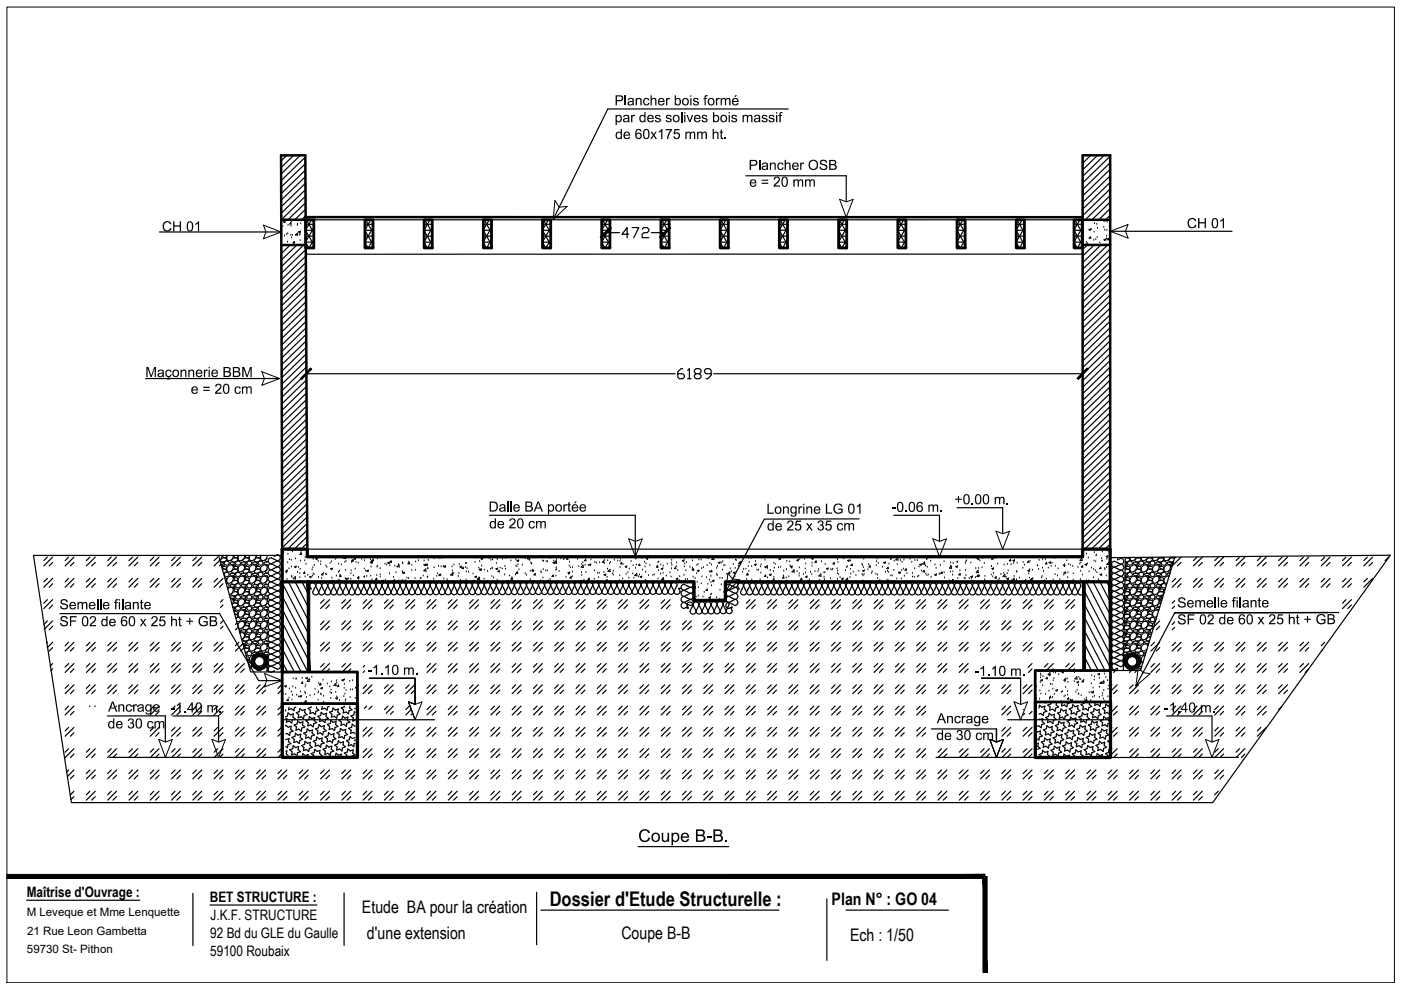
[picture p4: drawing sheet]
<svg xmlns="http://www.w3.org/2000/svg" width="297mm" height="210mm" viewBox="0 0 297 210" stroke-linecap="round" stroke-linejoin="round" font-family="sans-serif">
<defs><g id="words">
<g font-size="5.3">
<text x="130.9" y="51.5">472</text>
<text x="142.9" y="81.5">6189</text>
</g>
<text font-size="4.3" x="116.6" y="192.1">Dossier d'Etude Structurelle :</text>
<g font-size="3.7">
<text x="176.3" y="191.9">Plan N° : GO 04</text>
<text x="76.7" y="193.6">Etude BA pour la création</text>
<text x="77.8" y="199.1">d'une extension</text>
<text x="131.7" y="199.2">Coupe B-B</text>
<text x="180.2" y="199.6">Ech : 1/50</text>
</g>
<g font-size="3.1">
<text x="5.7" y="190.2">Maîtrise d'Ouvrage :</text>
<text x="44.5" y="191.3">BET STRUCTURE :</text>
<text x="44.6" y="195.1">J.K.F. STRUCTURE</text>
<text x="44.6" y="198.9">92 Bd du GLE du Gaulle</text>
<text x="44.6" y="202.7">59100 Roubaix</text>
</g>
<g font-size="2.4">
<text x="5.7" y="194.3">M Leveque et Mme Lenquette</text>
<text x="5.7" y="202.2">59730 St- Pithon</text>
<text x="5.8" y="198.2">21 Rue Leon Gambetta</text>
</g>
</g></defs>
<!-- layer: 00txt structure -->
<g fill="#000">
<path d="M133.8 24.4h.3v.2l.2-.3 .3 .1v.3l-.3-.1-.2 .2v1.1h-.3zM134.8 20.8h.2v.2l.4-.2 .6 .1v1.4h-.2v-1.1l-.2-.2-.5 .2v1.1h-.3zM136.6 20.9l.6-.1 .4 .2 .1 .2-.3 .1-.1-.3h-.3l-.3 .1-.1 .3 .1 .5 .3 .3 .3-.1 .1-.3h.3l-.2 .4-.6 .2-.4-.3-.2-.6zM137.9 20.2h.3v.8l.3-.2 .6 .2 .1 1.3h-.3v-1.1l-.2-.2-.4 .1-.1 1.2h-.3zM137.9 27.9h.3l.4 .6 .4-.6h.3l-.6 .8 .6 .8h-.3l-.4-.6-.4 .6h-.3l.5-.8zM138.9 24.5l.4-.2 .7 .2v.3h-.2l-.3-.3-.4 .2 .1 .2 .9 .3v.4l-.2 .3h-.6l-.4-.2-.1-.2 .3-.1 .3 .3 .4-.1v-.2l-.9-.4zM139.7 27.9l.7-.6v2.2h-.2v-1.7l-.5 .3zM141.2 20.8h.3v.2l.2-.2h.4l-.1 .3h-.4l-.1 .1v1.1h-.3zM141.3 24.5l.6-.2 .4 .3 .1 .2h-.3l-.3-.3-.4 .2 .1 .2 .9 .3v.4l-.2 .3h-.6l-.4-.2-.1-.2 .3-.1 .3 .3h.3l.2-.2-.1-.1-.8-.4zM141.1 27.4h1.4l-.6 1.1-.2 1h-.3l.1-.4 .7-1.5h-1.1zM143 27.4h1.1v.2h-.9l-.1 .6 .5-.1 .5 .3v.6l-.4 .5h-.5l-.4-.5v-.1h.2l.2 .3 .4 .1 .3-.5-.1-.3-.2-.2-.8 .2zM145.5 24.4h.3l.4 1.2 .5-1.2h.3l-.6 1.5h-.3z"/>
<path d="M145.3 27.9h.2v.2l.3-.2h.4l.3 .3 .3-.3 .4 .1 .2 .4v1.1h-.3v-1.2l-.1-.2-.5 .3v1.1h-.3v-1.1l-.2-.3-.4 .2v1.2h-.3zM147.1 20.9l.6-.1 .4 .2v.2h-.2l-.3-.2-.4 .1 .1 .2 .8 .4 .1 .3-.3 .3-.5 .1-.4-.3-.1-.2 .3-.1 .3 .4 .4-.3-.1-.1-.7-.3zM148.9 24.5l.6-.2 .4 .3 .1 .2h-.3l-.3-.3-.4 .2 .1 .2 .9 .4v.3l-.2 .3h-.6l-.4-.2-.1-.2 .3-.1 .3 .3h.3l.2-.2-.1-.1-.8-.4zM147.8 27.9h.2v.2l.3-.2h.4l.2 .3 .3-.3 .5 .1 .2 .4v1.1h-.3v-1.2l-.2-.2-.4 .3v1.1h-.3v-1.1l-.2-.3-.4 .2-.1 1.2h-.2zM149.4 20.3l.6-.1v.2h-.3l-.1 .2v.2h.3v.2h-.3v1.3h-.2v-1.3h-.3v-.2h.3zM151.1 27.3h.2v.8l.6-.2 .4 .2v1.4h-.2v-1.1l-.2-.3-.5 .3-.1 1.1h-.2zM151.8 20.8h.2v.2l.3-.2h.3l-.1 .3-.2-.1-.2 .2-.1 1.1h-.2zM152.8 27.6l.2-.2v.5h.3v.2h-.3v1l.3 .1 .1 .3-.6-.2v-1.2h-.2v-.2h.2zM153.6 29.2h.3v.3h-.3zM152.8 20.8h.2v.2l.6-.2 .3 .2 .4-.2h.4l.2 .4v1.1h-.3v-1.1l-.1-.2-.5 .2v1.1h-.3l-.1-1.2h-.4l-.2 1.2h-.2zM155.1 24.5l.4-.2 .7 .2v.3h-.2l-.3-.3-.4 .2v.2l1 .3v.4l-.3 .3h-.5l-.4-.1-.1-.3 .3-.1 .3 .3 .4-.1-.1-.3-.7-.2zM157.4 24.4h.3v.2l.3-.2h.3l.3 .2 .3-.2h.5l.1 .4v1.1h-.2v-1.1l-.2-.2-.5 .2v1.1h-.2v-1.1l-.2-.2-.4 .1-.1 1.2h-.3z"/>
<path d="M161.6 24.5l.6-.2 .5 .3v.2h-.3l-.3-.3-.3 .2v.2l.9 .4v.3l-.2 .3h-.6l-.3-.2-.1-.2 .2-.1 .3 .3h.3l.2-.2-.1-.1-.8-.4zM163.1 24.5l.6-.2 .4 .3 .1 .2h-.3l-.3-.3-.4 .2 .2 .2 .8 .4v.3l-.2 .3h-.6l-.4-.2-.1-.2 .3-.1 .3 .3 .5-.2-.1-.1-.8-.4-.1-.3zM163.2 34.5h.3v.2l.3-.2 .6 .1 .1 1.4h-.3v-1.1l-.3-.2-.4 .3v1h-.3zM164.2 37.7l.6-.3 .5 .4v.6l-1 .9h1.1v.3h-1.4l.1-.4 1-1.1-.1-.3-.3-.2-.3 .2-.1 .3h-.3zM165.3 23.9l.6-.1v.2l-.4 .1v.3h.3v.2h-.3v1.3h-.2v-1.3h-.3v-.2h.3zM165 34.6l.6-.1 .4 .2 .1 .2-.3 .1-.1-.3h-.4l-.2 .4v.5l.2 .2h.4l.2-.3h.2l-.3 .5h-.5l-.4-.2-.1-.7zM166.4 33.9h.2v.8l.4-.2 .5 .1 .1 1.4h-.2v-1.1l-.3-.2-.4 .2-.1 1.1h-.2zM168.2 38.1h.3v.2l.3-.3h.3l.2 .3 .4-.3 .5 .1 .1 .2v1.3h-.3v-1.1l-.2-.3-.4 .3v1.1h-.3v-1.2l-.2-.2-.4 .3v1.1h-.3zM169.7 34.5h.2v.2l.3-.2h.3l-.1 .3h-.4l-.1 1.2h-.2zM170.7 38.1h.2v.2l.4-.3h.3l.2 .3 .4-.3 .4 .1 .2 .2v1.3h-.3v-1.1l-.3-.3-.3 .3v1.1h-.3v-1.2l-.3-.2-.3 .3-.1 1.1h-.2zM173.9 34.1l.5-.2 .8 .2 .2 .4h-.3l-.4-.4-.4 .1-.2 .2 .1 .2 1.2 .5v.5l-.3 .4h-.8l-.5-.3-.1-.4h.3l.1 .4 .4 .1h.4l.3-.3-.2-.3-1.1-.5zM34.7 47.2l.7-.3h.4l.4 .3 .1 .3-.2 .1-.4-.4h-.6l-.3 .7v.6l.4 .3h.5l.4-.5 .3 .1-.3 .5-.8 .2-.6-.3-.2-.6v-.5z"/>
<path d="M36.7 46.9h.3v.9h1.1v-.9h.3v2.1h-.3v-1h-1.1v1h-.3zM41.4 47.4l.8-.5v2.1h-.2v-1.6l-.6 .3zM252 46.5l.4-.2 .5-.1 .6 .4 .1 .2-.2 .1-.3-.4h-.6l-.4 .6v.6l.2 .3 .7 .1 .4-.5 .3 .1-.3 .5-.8 .2-.6-.3-.2-1zM254 46.2h.3v.9h1.1v-.9h.3v2.2h-.3v-1h-1.1v1h-.3zM258.7 46.8l.8-.6v2.2h-.2v-1.7l-.6 .3zM31 77.8h.5l.6 1.8 .6-1.8h.3v2.1h-.2v-1.8l-.6 1.8h-.3l-.6-1.8v1.8h-.3zM38.3 78.4h.2v.2l.4-.2 .5 .1 .1 1.4h-.2v-1l-.3-.3-.4 .2-.1 1.1h-.2zM39.9 78.4h.3v.2l.4-.2 .5 .1 .1 1.4h-.3v-1l-.2-.3-.5 .2v1.1h-.3zM43.2 78.4h.3v.2l.2-.2h.4l-.1 .3-.3-.1-.2 .2v1.1h-.3zM51.4 77.8h.4l.6 1.8 .6-1.8h.4v2.1h-.3v-1.8l-.6 1.8h-.3l-.6-1.8v1.8h-.2zM35.2 78.6l.3-.2h.5l.4 .4-.3 .1-.2-.3h-.2l-.3 .3-.1 .5 .2 .3h.3l.3-.3h.3l-.2 .4-.4 .2 .2 .2-.2 .3h-.4v-.2l.4-.1h-.3l.1-.2-.5-.5zM45.8 81.5l.7-.1 .4 .2 .1 .4-.2 .3-.9 .9h1.1v.3h-1.4l.1-.5 1-1v-.3l-.3-.1h-.3l-.2 .4h-.3z"/>
<path d="M49.9 82.2l.4-.3 .7 .3v.2h-.2l-.2-.2h-.4l-.2 .5v.4l.3 .2h.3l.2-.4h.3l-.3 .5-.5 .1-.4-.2-.2-.4zM51.3 82h.2v.2l.4-.3 .4 .1 .1 .2 .4-.3 .5 .1 .1 1.5h-.3v-1.2l-.2-.2-.4 .3v1.1h-.3v-1.1l-.2-.3-.4 .2-.1 1.2h-.2zM108.1 110.1l.7-.2 .4 .2v.7l-.9 1h1v.2h-1.4l.2-.4 1-1-.1-.3-.3-.2-.3 .1-.2 .3h-.2zM112.2 110.7l.4-.2h.5l.2 .2 .1 .2-.3 .1-.1-.3h-.4l-.3 .5 .1 .4 .3 .2h.3l.2-.3h.2l-.2 .4-.5 .2-.4-.3-.2-.4zM113.7 110.5h.2v.2l.3-.2h.4l.2 .2 .3-.2h.5l.1 .3v1.2h-.2v-1.1l-.2-.2-.5 .2v1.1h-.2v-1.1l-.3-.2-.3 .1-.1 1.2h-.2zM119.5 106.9h.2v.3l.2-.3 .4 .1-.1 .2h-.2l-.2 .1-.1 1.2h-.2zM120.5 106.5l.3-.1v.5h.2v.2h-.2v1.1h.2l.1 .3h-.4l-.2-.2v-1.2h-.2v-.2h.2zM162.7 106.8h.3v1.9h1v.2h-1.3zM166 107.4h.2v.2l.4-.2 .5 .1 .1 1.4h-.2v-1.1l-.2-.2-.5 .2v1.1h-.3zM167 110.6l.3-.2h.5l.4 .2-.1 .7-.9 .9h1v.3h-1.4l.2-.5 1-1-.1-.3-.2-.1h-.4l-.2 .4h-.2zM168.8 110.4h1v.2h-.8l-.1 .6 .5-.1 .5 .4-.1 .6-.4 .4h-.5l-.4-.4v-.2h.3l.1 .3 .4 .1 .3-.4v-.4l-.2-.2-.8 .2zM169.3 107.4h.2v.2l.3-.2h.3l-.1 .3-.2-.1-.2 .2v1.1h-.3z"/>
<path d="M170.9 107.4h.3v.2l.4-.2 .5 .1 .1 1.4h-.3v-1.1l-.3-.2-.3 .2-.1 1.1h-.3zM170.9 110.9h.4l.3 .6 .4-.6h.3l-.5 .8 .5 .8h-.3l-.4-.6-.4 .6h-.3l.6-.8zM173.6 110.5l.6-.1 .4 .4v.2l-.3 .3 .3 .2 .1 .5-.4 .5h-.6l-.4-.4v-.2h.3l.2 .3 .3 .1 .3-.3-.1-.5h-.5v-.3l.5-.1v-.4l-.4-.2-.3 .4h-.3zM175.2 110.4h1.1v.2h-.9l-.1 .6 .5-.1 .5 .3v.6l-.4 .5-.6-.1-.3-.3-.1-.2h.3l.2 .3 .3 .1 .4-.4v-.4l-.3-.2-.8 .2zM175.1 106.8h.3v1.9h1v.2h-1.3zM177 107l.5-.2 .9 .2 .2 .4-.2 .1-.4-.5-.7 .1-.3 .4v.5l.3 .6 .5 .1 .6-.2v-.4h-.6v-.3h.9l-.1 .9-.9 .3-.8-.4-.2-.9zM177.6 111.1l.6-.2 .5 .3v.2h-.2l-.1-.2-.4-.1-.3 .4v.5l.3 .3h.3l.2-.4h.3l-.3 .5-.5 .1-.4-.3-.2-.6zM179 110.9h.2v.2l.3-.2h.4l.2 .3 .3-.3 .5 .1 .2 .3v1.2h-.3v-1.2l-.2-.2-.4 .3v1.1h-.3v-1.2l-.2-.2-.4 .2-.1 1.2h-.2zM181.7 107.3l.7-.5v2.1h-.2v-1.7l-.5 .4zM189.1 107.6h.8v.3h-.8zM191.9 108.2h.3v.3h-.3zM196.8 107h.3v.2l.5-.3 .4 .3 .3-.2h.4l.2 .3v1.2h-.2v-1.1l-.2-.2h-.3l-.2 .2v1.1h-.3v-1.1l-.1-.2-.4 .1-.1 1.2h-.3z"/>
<path d="M199.4 108.2h.3v.3h-.3zM202.5 105.7h.6v-.6h.2v.6h.6v.3h-.6v.6h-.2v-.6h-.6zM206 106.6h.3v.3h-.3zM210.9 105.4h.2v.2l.4-.3 .3 .1 .2 .2 .4-.3 .4 .1 .2 .4v1.1h-.3v-1.2l-.2-.1-.4 .2v1.1h-.3v-1.1l-.2-.2-.4 .1-.1 1.2h-.2zM213.4 106.6h.3v.3h-.3zM12.9 127.3l.6-.3 .5 .1 .3 .2 .1 .4h-.3l-.1-.2-.3-.2-.6 .2 .1 .3 .9 .3 .3 .2v.5l-.2 .3-.8 .1-.5-.2-.2-.5h.3l.1 .2 .3 .3 .6-.1 .1-.4-1.1-.5-.2-.2zM12.9 130.9l.3-.2 .6-.1 .5 .3 .1 .3-.3 .1-.4-.4h-.3l-.3 .2 .1 .3 .9 .2 .3 .3v.5l-.2 .3-.8 .1-.6-.3-.1-.4h.3l.1 .2 .3 .2h.5l.2-.2-.1-.4-1.1-.4zM14.8 130.6h1.5v.3h-1.2v.6h1v.3h-1v1h-.3zM16.4 127.6h.3v.3l.2-.3h.4l.3 .3 .3-.3 .5 .1 .1 .4v1.1h-.2v-1.2l-.2-.2-.5 .3v1.1h-.3v-1.1l-.1-.3-.5 .2v1.2h-.3zM19.2 130.8l.6-.2 .5 .3v.7l-1 .9h1.1v.3h-1.4l.1-.5 1-1v-.3l-.3-.2-.3 .1-.2 .4-.3-.1zM24.5 127.1h.6l-.1 .2-.3 .1v.2h.3v.2h-.3v1.4h-.3v-1.4h-.2v-.2h.2zM28.2 127.6h.2v.3l.4-.3 .5 .2 .1 1.4h-.2v-1.1l-.3-.3-.4 .2-.1 1.2h-.2z"/>
<path d="M29.9 127.3l.2-.2v.5h.3v.2h-.3v1.1l.3 .1v.2h-.4l-.1-.2v-1.2h-.2v-.2h.2zM29.7 131.2h.3l.3 .6 .4-.6h.3l-.5 .7 .6 .9h-.3l-.4-.6-.4 .6h-.4l.6-.8zM32.2 130.8l.7-.2 .4 .3v.7l-.9 .9h1v.3h-1.4l.2-.5 1-1-.1-.3-.3-.2-.3 .1-.2 .4-.2-.1zM34 130.7h1v.2h-.8l-.1 .6 .6-.1 .4 .4-.1 .7-.4 .3h-.5l-.4-.4v-.2h.3l.1 .3 .4 .1 .3-.5-.2-.5-.9 .2zM36.3 130.6h.2v.8l.3-.2 .7 .2v1.4h-.2v-1.1l-.3-.3-.4 .2-.1 1.2h-.2zM38 130.8l.2-.1v.5h.3v.2h-.3v1l.3 .1v.3l-.5-.2v-1.2h-.2v-.2h.2zM39.5 131.6h.6v-.6h.3v.6h.5v.2h-.5v.6h-.3v-.6h-.6zM42.4 130.9l.5-.3 .9 .2 .2 .4-.2 .1-.4-.4-.7 .1-.3 .4v.5l.3 .5 .5 .2 .6-.3v-.4h-.7v-.2h1v.8l-.9 .3-.8-.3-.3-.6v-.6zM249.9 126.9l.3-.2 .4-.1 .7 .4v.3h-.2l-.2-.3-.2-.1h-.4l-.2 .2 .1 .3 .8 .3 .4 .2v.4l-.3 .4-.8 .1-.5-.3-.1-.4h.3l.1 .3 .4 .2 .4-.1 .2-.3-.1-.2-1-.4-.2-.3zM249.9 130.5l.7-.3 .7 .3v.4h-.2l-.2-.3-.3-.1h-.4l-.1 .2 .1 .3 1.1 .5 .1 .3-.2 .4-.8 .2-.6-.3-.1-.4h.3l.1 .3 .4 .2 .4-.1 .2-.2-.1-.4-1.1-.4zM251.8 130.3h1.4v.2h-1.1v.7h1v.2h-1v1h-.3zM253.4 127.3h.2v.2l.6-.3 .4 .3 .2-.3 .5 .1 .2 .3v1.2h-.2l-.1-1.2-.2-.2-.4 .3v1.1h-.3v-1.2l-.2-.2-.4 .4v1h-.3z"/>
<path d="M256.1 130.5l.7-.3 .5 .3-.1 .7-.9 .9h1.1v.3h-1.4l.1-.5 1-1-.1-.3-.3-.2-.4 .2v.3l-.3-.1zM261.6 126.7h.5l-.1 .2-.3 .1v.2h.3v.3h-.3v1.3h-.3v-1.3h-.2v-.3h.2zM265.1 127.2h.3v.3l.4-.3 .5 .2 .1 1.4h-.3v-1.3l-.4-.1-.3 .4v1h-.2zM266.8 126.9l.3-.2v.5h.3v.2h-.3v1.1h.3v.3h-.4l-.1-.2-.1-1.2h-.2v-.2h.2zM266.7 130.8h.3l.3 .6 .4-.6h.3l-.5 .7 .6 .9h-.3l-.4-.6-.5 .6h-.3l.6-.8zM269.3 130.4l.6-.2 .5 .3-.1 .7-.9 .9h1v.2l-1.4 .1 .2-.5 1-1.1-.3-.4-.4 .1-.2 .4-.2-.1zM271 130.3h1v.2h-.8l-.2 .6 .7-.1 .4 .5-.1 .5-.4 .4-.5-.1-.4-.3v-.2h.3l.2 .3 .3 .1 .3-.4v-.4l-.3-.2-.8 .2zM273.2 130.2h.3v.8l.4-.2 .5 .2 .1 1.3h-.3v-1.1l-.3-.2-.4 .3v1h-.3zM274.9 130.4l.3-.1v.5h.3v.2h-.3v1.1h.3l-.1 .3h-.2l-.2-.2-.1-1.2h-.1v-.2h.1zM277.1 130.6h.3v.6h.5v.2h-.5v.6h-.3v-.6h-.6v-.2h.6zM279.3 130.6l.6-.4 .9 .2 .2 .4-.2 .1-.4-.5-.7 .1-.3 .5v.6l.4 .5h.6l.4-.2v-.4h-.7v-.2l.9-.1v.9l-.8 .3-.7-.2-.4-.8zM25.1 149.3h.2v.3l.5-.3 .5 .2 .1 1.4h-.3v-1.1l-.2-.3-.5 .2v1.2h-.3z"/>
<path d="M26.8 149.6l.5-.3 .6 .2 .1 .3h-.3l-.1-.2-.4-.1-.3 .5 .1 .4 .2 .3h.3l.3-.4 .2 .1-.3 .4-.5 .1-.4-.2-.1-.5zM27.2 152.5l.7-.2 .4 .3v.4l-.2 .3 .3 .2 .1 .5-.5 .4h-.6l-.3-.5h.2l.4 .4 .4-.3v-.5l-.5-.1v-.2l.5-.2v-.3l-.4-.2-.3 .4h-.3zM28.2 149.3h.3v.3l.3-.3 .3 .1-.1 .2h-.3l-.2 .2v1.1h-.3zM31.4 153l.5-.1 .5 .2 .1 .2-.3 .1-.2-.3h-.3l-.2 .4v.5l.2 .2h.4l.2-.3h.2l-.3 .5-.5 .1-.4-.4-.1-.6zM32.8 152.9h.2v.2l.2-.2h.4l.3 .2 .3-.2h.5l.1 .4v1.1h-.2v-1l-.2-.3-.4 .2-.1 1.1h-.2v-1.1l-.2-.2-.4 .1-.1 1.2h-.2zM36.3 150.1h.8v.3h-.8zM37.5 149.5l.8-.6v2.2h-.3v-1.7l-.5 .3zM39.1 150.8h.3v.3h-.3zM44 149.5h.2v.2l.3-.2h.4l.2 .2 .3-.2 .5 .1 .2 .3v1.2h-.3v-1.2l-.2-.2-.3 .1-.1 .2v1.1h-.3v-1.2l-.2-.2-.4 .2-.1 1.2h-.2zM46.5 150.8h.3v.3h-.3zM77.9 142.2h.8v.2h-.8zM79.2 141.5l.8-.6v2.2h-.3v-1.7l-.5 .3z"/>
<path d="M80.8 142.8h.3v.3h-.3zM81.6 141.5l.8-.6v2.2h-.2v-1.7l-.5 .3zM85.6 141.5h.3v.2l.3-.2h.4l.2 .3 .3-.3 .5 .1 .1 1.5h-.2v-1.2l-.3-.2-.4 .3v1.1h-.2v-1.1l-.3-.3-.3 .2-.1 1.2h-.3zM88.2 142.8h.3v.3h-.3zM200.8 151.8h.2v.2l.4-.2 .5 .1 .1 1.4h-.2v-1.1l-.3-.2-.4 .1-.1 1.2h-.2zM202.6 151.9l.6-.1 .4 .2 .1 .3h-.3l-.2-.3h-.3l-.3 .4 .1 .5 .2 .3 .4-.1 .1-.3h.3l-.3 .5-.6 .1-.4-.4v-.6zM202.9 155l.6-.2 .5 .3v.4l-.2 .3 .3 .2 .1 .4-.5 .5h-.6l-.3-.5 .2-.1 .2 .3 .2 .1 .4-.1v-.6l-.5-.1v-.2l.4-.2 .1-.3-.4-.2-.3 .4-.3-.1zM203.9 151.8h.3v.2l.2-.2 .4 .1-.1 .2h-.3l-.2 .2v1h-.3zM206.7 142.4h.7v.3h-.7zM207.1 155.5l.6-.2 .4 .3 .1 .2-.3 .1-.1-.3-.3-.1-.3 .4v.6l.2 .2h.4l.2-.4 .2 .1-.3 .5h-.5l-.4-.3-.1-.7zM207.9 141.7l.7-.5v2.1h-.2v-1.7l-.5 .4zM209.5 143h.2v.3h-.2z"/>
<path d="M208.5 155.4h.2v.2l.3-.3 .4 .1 .2 .2 .3-.3 .5 .1 .2 .4v1.1h-.3v-1.1l-.3-.3-.4 .3v1.1h-.2v-1.1l-.2-.3-.4 .2-.1 1.2h-.2zM210.4 141.7l.7-.5v2.1h-.2v-1.7l-.5 .4zM214.3 141.8h.3v.2l.5-.3 .4 .3 .3-.3 .4 .1 .2 .3v1.2h-.2v-1.1l-.2-.2-.4 .1-.1 1.2h-.2v-1l-.2-.3-.4 .1-.1 1.2h-.3zM216.9 143h.3v.3h-.3zM246.9 150.1h.8v.3h-.8zM248.1 149.5l.6-.6h.2v2.2h-.2v-1.7l-.5 .3zM249.7 150.8h.3v.3h-.3zM254.6 149.5h.3v.2l.3-.2h.4l.1 .2 .4-.2 .4 .1 .2 .2v1.3h-.3v-1.2l-.2-.2-.4 .3v1.1h-.3v-1.1l-.2-.3-.4 .3v1.1h-.3zM257.2 150.8h.3v.3h-.3zM135.9 176.1l.4-.3h.6l.7 .4 .2 .4h-.4l-.4-.5-.7 .1-.4 .7 .1 .9 .4 .4h.7l.4-.6 .3 .1-.4 .6-.4 .2h-.6l-.6-.3-.3-.6v-.7zM140.3 176.6h.3v1.4l.3 .3 .6-.3v-1.4h.4v1.9h-.3v-.3l-.6 .4-.6-.3zM149.9 177.4h1v.3h-1z"/>
<path d="M153.8 178.1h.4v.4h-.4z"/>
<path d="M130.5 20.2h1.2l.4 .5v.4l-.2 .3-1.1 .1v.8h-.3zM130.8 20.5v.7l1-.1-.1-.6z"/>
<path d="M130.5 24.4h.3v.2l.3-.3 .4 .1 .4 .6-.1 .5-.2 .3-.5 .1-.3-.1v.7h-.3zM131 24.6l-.2 .2v.5l.2 .4h.2l.3-.2 .1-.6-.2-.3z"/>
<path d="M130.7 28.1l.4-.2 .5 .2v-.8h.3v2.2h-.3v-.2l-.3 .2-.6-.2-.2-.4zM131 28.2l-.2 .7 .2 .3 .3 .1 .3-.2v-.7l-.3-.3z"/>
<path d="M132.2 24.5l.7-.2 .5 .3 .1 1.3h-.3v-.2l-.4 .2-.6-.1v-.6l.9-.3v-.2l-.3-.2-.3 .1-.1 .2h-.3zM132.4 25.3v.3l.2 .2 .4-.2 .1-.2a.18 .18 0 0 0 0-.2 .18 .18 0 0 0-.3 0z"/>
<path d="M132.4 28.1l.6-.2 .4 .2 .2 .7h-1.2l.2 .3 .2 .2 .4-.1 .1-.2h.3l-.3 .4-.6 .1-.3-.2-.2-.5zM132.6 28.3l-.1 .2h.8l-.2-.4z"/>
<path d="M133.2 20.9l.4-.1 .7 .1 .2 1.4h-.3l-.1-.2-.7 .3-.3-.2-.1-.4 .2-.2 .9-.2v-.3l-.3-.1h-.3l-.2 .3-.2-.1zM133.4 21.7l-.1 .2 .2 .3 .4-.1 .2-.2a.2 .2 0 0 0 0-.3 .2 .2 0 0 0-.3 0z"/>
<path d="M135 27.5l.6-.2 .4 .4v.2h-.2l-.2-.3h-.3l-.4 .4v.4l.3-.3h.4l.4 .3v.7l-.4 .4h-.5l-.4-.5v-1zM134.9 28.8a.46 .46 0 0 0 .9 0 .46 .46 0 0 0-.9 0z"/>
<path d="M135.7 24.6l.4-.3 .5 .2v-.7h.3v2.1h-.3v-.2l-.3 .2-.6-.2-.2-.5zM136 24.6l-.2 .8 .2 .2 .3 .1 .3-.2v-.6l-.2-.3z"/>
<path d="M136.5 27.6l.7-.3 .4 .5 .1 1-.2 .5-.3 .2-.5-.1-.3-.3-.1-.8zM136.8 27.7l-.2 .4v.8l.2 .3 .3 .1 .3-.4v-.9l-.2-.4z"/>
<path d="M137.5 24.5l.5-.2 .5 .3 .1 .6h-1.1l.1 .4 .2 .1h.3l.3-.3 .2 .1-.3 .4h-.6l-.4-.3-.1-.6zM137.7 24.6l-.2 .4h.9l-.2-.4z"/>
<path d="M139.6 21l.5-.2 .7 .2 .1 .6h-1.2l.2 .4 .3 .2 .2-.1 .2-.3 .3 .1-.2 .3-.6 .2-.5-.3-.1-.3zM139.9 21.1l-.1 .3h.8l-.2-.4z"/>
<path d="M143.1 20.2h.2v.8l.6-.2 .4 .4v.7l-.3 .4-.4 .1-.3-.3v.2h-.2zM143.5 21l-.2 .3v.5l.4 .4 .4-.3v-.5l-.2-.4z"/>
<path d="M142.6 25.1a.8 .8 0 0 1 1.6 0 .8 .8 0 0 1-1.6 0zM143.1 24.7l-.2 .7 .3 .3h.3l.3-.2v-.6l-.2-.3z"/>
<path d="M144.5 21.5a.8 .8 0 0 1 1.6 0 .8 .8 0 0 1-1.6 0zM144.8 21.6a.55 .55 0 0 0 1.1 0 .55 .55 0 0 0-1.1 0z"/>
<path d="M145.1 24.4h.2v1.5h-.2zM145.1 23.8h.2v.3h-.2z"/>
<path d="M146.4 20.8h.2v1.5h-.2zM146.4 20.2h.2v.3h-.2z"/>
<path d="M147.3 24.6l.5-.3 .6 .3 .1 .6h-1.1l.1 .4 .3 .1h.3l.2-.3 .2 .1-.2 .3-.6 .1-.4-.2-.2-.4zM147.5 24.7l-.1 .3h.9l-.3-.4z"/>
<path d="M150 21.5a.8 .8 0 0 1 1.6 0 .8 .8 0 0 1-1.6 0zM150.5 21l-.2 .4 .1 .5 .3 .3 .3-.1 .2-.4v-.5l-.3-.2z"/>
<path d="M151.2 23.8h.2v.7l.5-.2 .5 .4 .1 .7-.5 .5h-.4l-.2-.2v.2h-.2zM151.6 24.6l-.2 .3v.5l.2 .3h.3l.3-.2v-.6l-.2-.3z"/>
<path d="M152.7 25.1a.78 .78 0 0 1 1.5 0 .78 .78 0 0 1-1.5 0zM153.1 24.7l-.1 .2v.6l.3 .2h.4l.2-.3-.1-.6-.3-.3z"/>
<path d="M154.5 24.4h.2v1.5h-.2zM154.5 23.8h.2v.3h-.2z"/>
<path d="M155.3 21l.5-.2h.4l.3 .2 .1 .6h-1.1l.1 .4 .3 .2 .3-.1 .1-.3 .3 .1-.3 .4-.5 .1-.4-.2-.2-.5zM155.6 21.1l-.1 .3h.8l-.2-.4zM155.9 20.2h.4l-.4 .4h-.2z"/>
<path d="M158.9 33.9h1.3l.4 .5-.1 .4-.2 .3-1.1 .1v.8h-.3zM159.2 34.2v.7h.8l.3-.2-.2-.5z"/>
<path d="M159.1 38.3l.3-.3h.4l.5 .3 .1 .6h-1.2l.1 .3 .3 .2h.3l.2-.3h.3l-.3 .4-.5 .1-.4-.2-.3-.6zM159.4 38.3l-.2 .4h.9l-.2-.4z"/>
<path d="M160 24.5l.5-.2 .6 .2 .2 1.4h-.3l-.1-.2-.4 .2-.5-.1-.2-.2 .2-.4 .7-.2a.26 .26 0 0 0 .1-.4 .26 .26 0 0 0-.4 0l-.3 .2h-.2zM160.2 25.3l-.1 .3 .3 .2 .3-.1 .2-.3a.19 .19 0 0 0 0-.2 .19 .19 0 0 0-.3 0z"/>
<path d="M161.5 38.1h1.4v.2h-1.4zM161.5 38.7h1.4v.3h-1.4z"/>
<path d="M161.7 34.6l.4-.1 .6 .1 .2 1.4h-.3v-.2l-.5 .3-.5-.2-.1-.4 .1-.2 1-.3-.1-.3h-.2h-.4l-.1 .3-.3-.1zM161.9 35.4l-.1 .3 .2 .1h.3l.2-.2a.24 .24 0 0 0-.1-.3 .24 .24 0 0 0-.3 .1z"/>
<path d="M164.5 24.4h.3v1.5h-.3zM164.5 23.8h.3v.3h-.3z"/>
<path d="M165.9 37.6l.6-.1 .5 .4v1l-.4 .7-.6-.1-.3-.4v-.9zM166.1 37.7l-.1 .5v.7l.1 .4 .3 .1 .3-.3 .1-1-.3-.4z"/>
<path d="M168.1 34.7l.3-.2h.4l.5 .3 .1 .5h-1.2l.1 .3 .3 .2h.3l.2-.3 .2 .1-.2 .4-.6 .1-.4-.2-.2-.4zM168.4 34.7l-.2 .4h.9l-.2-.4z"/>
<path d="M171.4 34.9a1.07 1.07 0 0 1 2.1 0 1.07 1.07 0 0 1-2.1 0zM171.9 34.3l-.2 .6 .2 .6 .4 .3 .5-.1 .4-.6-.2-.7-.5-.3z"/>
<path d="M175.8 33.9h1l.4 .2 .1 .5-.3 .3 .3 .2 .1 .4-.2 .4-1.4 .1zM176.1 34.2v.6l.9-.1v-.3l-.1-.2zM176.1 35v.8l1-.2-.1-.5z"/>
<path d="M39.8 47.1l.6-.2 .5 .4v1.1l-.4 .6h-.5l-.3-.4-.1-.9zM40.1 47.2l-.2 .4v.8l.2 .4 .3 .1 .2-.4 .1-1-.3-.4z"/>
<path d="M257.1 46.5l.2-.2 .5-.1 .4 .5v1.2l-.4 .5h-.5l-.3-.4-.1-.9zM257.4 46.5l-.2 .4v.9l.2 .3 .3 .1 .2-.3 .1-1-.2-.4z"/>
<path d="M33.5 78.6l.5-.2 .7 .2 .1 1.3h-.2l-.1-.2-.7 .3-.3-.2-.1-.4 .2-.2 .9-.3-.2-.3h-.4l-.2 .3-.3-.1zM33.8 79.3l-.1 .3 .2 .1h.3l.2-.2a.24 .24 0 0 0-.1-.3 .24 .24 0 0 0-.3 .1z"/>
<path d="M36.5 79.1a.79 .79 0 0 1 1.5 0 .79 .79 0 0 1-1.5 0zM36.7 79.2a.55 .55 0 0 0 1.1 0 .55 .55 0 0 0-1.1 0z"/>
<path d="M41.7 78.6l.6-.2 .5 .2 .1 .6h-1.1l.1 .4 .2 .1h.4l.1-.3 .3 .1-.2 .3-.6 .2-.4-.3-.2-.4zM41.9 78.7l-.1 .3h.9l-.3-.4z"/>
<path d="M44.2 78.4h.3v1.5h-.3zM44.2 77.8h.3v.3h-.3z"/>
<path d="M45 78.6l.6-.2 .5 .2 .1 .6h-1.1l.1 .4 .2 .1h.4l.1-.3 .3 .1-.2 .4-.6 .1-.4-.3-.2-.4zM45.2 78.7l-.1 .3h.9l-.3-.4z"/>
<path d="M47.4 77.8h.9l.5 .2 .1 .5-.3 .3 .3 .2 .1 .4-.2 .4-1.4 .1zM47.7 78.1v.6l.9-.1-.1-.5zM47.7 78.9v.8h.7l.3-.2-.1-.4z"/>
<path d="M49.4 77.8h.9l.4 .2 .2 .4-.3 .4 .3 .3 .1 .3-.3 .4-1.3 .1zM49.6 78.1v.6h.7l.3-.2-.2-.4zM49.6 78.9v.8h.8l.2-.2v-.5z"/>
<path d="M40.7 82.1l.7-.2 .5 .3 .1 .6h-1.2l.1 .4 .3 .1 .3-.1 .2-.2h.3l-.3 .4-.6 .1-.4-.3-.2-.5zM41 82.2l-.2 .4h.9l-.2-.4z"/>
<path d="M43.1 82h1.4v.2h-1.4zM43.1 82.6h1.4v.3h-1.4z"/>
<path d="M47.5 81.5l.6-.1 .5 .4v1.2l-.5 .5h-.5l-.3-.5v-.9zM47.8 81.6l-.3 .4v.8l.3 .5h.2l.4-.4v-.9l-.3-.4z"/>
<path d="M103.8 106.3l1.1 .1 .5 .3 .2 .9-.4 .7-.5 .2h-.9zM104.1 106.6v1.6h.9l.3-.6-.1-.7-.4-.3z"/>
<path d="M103.9 110.7l.4-.2 .6 .2v-.8h.2v2.1h-.2v-.2l-.5 .3-.4-.3-.2-.4zM104.3 110.7l-.2 .8 .2 .3h.3l.3-.2v-.6l-.2-.3z"/>
<path d="M105.6 110.7l.7-.2 .5 .3 .1 .5h-1.2l.4 .5h.3l.2-.3 .3 .1-.3 .3-.6 .1-.4-.2-.1-.6zM105.9 110.8l-.1 .3h.8l-.3-.4z"/>
<path d="M106 107.1l.4-.2h.4l.3 .2 .2 1.4h-.3l-.1-.2-.5 .2-.4-.1-.2-.2 .1-.4 .8-.3a.27 .27 0 0 0 .1-.4 .27 .27 0 0 0-.4 0l-.3 .3h-.2zM106.2 107.9l-.1 .2 .2 .2 .4-.1 .2-.2a.19 .19 0 0 0-.1-.3 .19 .19 0 0 0-.3 .1z"/>
<path d="M109 107.1l.4-.2 .6 .2 .2 .7h-1.1v.3l.3 .2 .4-.1 .1-.2h.3l-.2 .3-.5 .2-.5-.2-.2-.4zM109.2 107.2l-.1 .4h.8l-.2-.5z"/>
<path d="M109.8 110.1l.7-.2 .4 .5v1.2l-.4 .4h-.4l-.4-.3-.1-1.1zM110.1 110.2l-.2 .4v.8l.2 .4 .2 .1 .3-.3 .1-.9-.2-.5z"/>
<path d="M111.4 106.3l1 .1 .4 .1 .1 .5-.3 .3 .4 .5-.2 .5-.4 .2h-1zM111.7 106.6v.6h.7l.2-.1-.1-.4zM111.7 107.5v.7l.9-.1v-.5z"/>
<path d="M114 106.3h.3l.8 2.2h-.3l-.2-.7h-.9l-.3 .7h-.3zM114.1 106.6l-.3 1h.7z"/>
<path d="M116.2 106.9h.2v.2l.3-.2h.4l.4 .7-.1 .5-.3 .3-.3 .1-.4-.2v.8h-.2zM116.6 107.2l-.2 .3v.5l.2 .3h.3l.3-.3v-.6l-.3-.3z"/>
<path d="M117.6 107.7a.8 .8 0 0 1 1.6 0 .8 .8 0 0 1-1.6 0zM118.1 107.3v.8l.3 .2 .3-.1 .2-.4-.1-.5-.3-.2z"/>
<path d="M121.4 107.1l.3-.2 .7 .2 .2 .7h-1.1l.3 .5 .8-.3-.2 .4-.7 .1-.4-.3-.1-.7zM121.6 107.2l-.1 .4h.9l-.3-.4zM121.9 106.3h.4l-.3 .4h-.2z"/>
<path d="M123 107.1l.4-.2 .7 .2 .2 .7h-1.2l.4 .5 .8-.3-.3 .4-.6 .1-.4-.3-.1-.7zM123.3 107.2l-.2 .4h.9l-.2-.4z"/>
<path d="M162.8 111.2l.5-.3 .5 .2v-.7h.2v2.1h-.2v-.2l-.6 .2-.3-.2-.2-.4zM163.2 111.2l-.2 .3v.5l.2 .3h.3l.3-.3v-.6l-.2-.2z"/>
<path d="M164.2 108.1a.78 .78 0 0 1 1.5 0 .78 .78 0 0 1-1.5 0zM164.6 107.7l-.1 .3 .1 .6 .3 .1h.3l.2-.5-.1-.4-.3-.2z"/>
<path d="M164.6 111.1l.5-.2 .5 .3 .2 .6h-1.2l.2 .4 .2 .1h.3l.2-.3h.3l-.3 .4-.6 .1-.4-.3-.1-.5zM164.8 111.3l-.1 .3h.8l-.3-.5z"/>
<path d="M167.7 107.6l.4-.2 .6 .2v-.2h.2v1.6l-.4 .5h-.5l-.4-.2v-.2h.3l.1 .2h.5l.1-.4v-.2l-.5 .2-.4-.2-.2-.7zM168 107.6l-.2 .4 .1 .5 .2 .2h.3l.2-.3v-.5l-.2-.3z"/>
<path d="M170.3 107.4h.2v1.5h-.2zM170.3 106.8h.2v.3h-.2z"/>
<path d="M172.7 107.5l.7-.1 .4 .2 .1 .6h-1.1l.3 .5 .8-.2-.2 .3-.6 .2-.4-.3-.2-.7zM173 107.6l-.2 .4h.9l-.3-.4z"/>
<path d="M180 107l.6-.2 .5 .3 .1 1.1-.4 .7h-.5l-.4-.3-.1-.9zM180.3 107l-.2 .4v.7l.1 .5 .4 .1 .3-.3v-.8l-.2-.6z"/>
<path d="M190.4 106.6l.6-.2 .5 .5v1.1l-.4 .5h-.5l-.3-.3-.1-1.1zM190.6 106.7l-.2 .5 .1 .8 .1 .3h.3l.3-.4v-.9l-.2-.4z"/>
<path d="M192.9 106.5l.6-.1 .4 .4 .1 1.1-.4 .6h-.6l-.3-.4-.1-.9zM193.1 106.7l-.2 .4v.8l.2 .4h.3l.3-.3v-1l-.2-.4z"/>
<path d="M194.5 106.7l.6-.3 .5 .3 .1 .2h-.3l-.2-.3h-.3l-.4 .5v.3l.6-.3 .5 .4 .1 .6-.4 .4h-.6l-.4-.4v-.7zM194.5 107.9a.5 .5 0 0 0 1 0 .5 .5 0 0 0-1 0z"/>
<path d="M204.5 105l.5-.2 .5 .4 .1 1.2-.4 .5h-.6l-.3-.4-.1-.9zM204.7 105l-.2 .5v.7l.1 .4 .3 .1 .4-.4v-.8l-.1-.4z"/>
<path d="M206.9 105l.6-.2 .5 .4 .1 1.1-.5 .6h-.5l-.3-.4-.1-.9zM207.1 105.1l-.1 .4v.8l.2 .4h.2l.4-.3v-.9l-.3-.5z"/>
<path d="M208.6 105l.6-.2 .4 .4 .1 1.1-.4 .6h-.5l-.4-.4v-.9zM208.8 105.1l-.2 1.1 .2 .4 .3 .1 .3-.3 .1-.9-.3-.5z"/>
<path d="M14.9 127.9l.4-.3 .7 .3 .1 .6h-1.1l.1 .3 .2 .2 .4-.1 .1-.2h.3l-.2 .4-.7 .1-.3-.2-.2-.4zM15.1 127.9l-.1 .4h.8l-.2-.4z"/>
<path d="M17.6 130.8l.7-.1 .4 .4v1.1l-.5 .6h-.4l-.4-.5v-.9zM17.8 131l-.2 .5 .1 .7 .2 .4h.3l.2-.4v-1l-.2-.3z"/>
<path d="M19 127.9l.5-.3 .6 .3 .1 .6h-1.1l.1 .3 .3 .2 .3-.1 .2-.2h.2l-.2 .4-.6 .1-.4-.2-.2-.4zM19.2 127.9l-.1 .4h.9l-.3-.4z"/>
<path d="M21.6 131.5l.3-.3 .6 .2v-.8h.3v2.2h-.3v-.2l-.4 .2-.4-.2-.2-.4zM21.9 131.5l-.2 .4 .1 .4 .2 .3h.3l.2-.4v-.6l-.2-.2z"/>
<path d="M22 127.8l.6-.2 .5 .4 .1 .5h-1.1v.3l.3 .2h.3l.3-.3h.2l-.3 .4-.5 .1-.5-.3-.1-.7zM22.2 127.9l-.1 .4h.9l-.3-.5z"/>
<path d="M23.3 131.4l.4-.2 .7 .2 .1 .7h-1.1l.1 .3 .2 .2 .4-.1 .2-.2h.2l-.2 .4-.5 .1-.5-.2-.2-.5zM23.5 131.5l-.1 .3h.9l-.3-.4z"/>
<path d="M25.2 127.6h.2v1.6h-.2zM25.2 127.1h.2v.3h-.2z"/>
<path d="M25.9 130.8l.7-.1 .4 .4-.3 .1-.1-.3-.3-.1-.4 .4v.5l.3-.3h.3l.5 .4v.6l-.5 .4-.6-.1-.2-.4-.1-1zM25.9 132.1a.46 .46 0 0 0 .9 0 .46 .46 0 0 0-.9 0z"/>
<path d="M26.6 127.8l.7-.2 .4 .2 .1 1.4h-.2l-.1-.2-.7 .2-.3-.2 .1-.5 .9-.3-.1-.3-.2-.1-.3 .1-.2 .2h-.2zM26.8 128.6l-.1 .2 .3 .2 .5-.3a.19 .19 0 0 0 0-.3 .19 .19 0 0 0-.3 .1z"/>
<path d="M27.5 130.9l.6-.3 .5 .5v1.1l-.1 .4-.3 .2-.6-.1-.3-.4v-.8zM27.7 131l-.2 .4 .1 .8 .1 .3 .4 .1 .2-.4 .1-.9-.3-.4z"/>
<path d="M30.7 127.8l.7-.2 .4 .3 .2 .6h-1.2l.2 .4 .2 .1 .3-.1 .2-.2h.3l-.3 .4-.6 .1-.4-.3-.1-.5zM31 127.9l-.2 .4h.9l-.3-.5z"/>
<path d="M44.5 130.6h.8l.5 .2 .2 .5-.3 .3 .4 .4-.2 .6-.5 .2h-.9zM44.8 130.9v.6l.8-.1v-.4zM44.8 131.8v.7h.6l.3-.2v-.4z"/>
<path d="M251.8 127.5l.4-.3h.3l.5 .3 .1 .6h-1.1l.1 .4 .3 .1h.2l.2-.3h.3l-.3 .4-.5 .1-.5-.3-.1-.6zM252.1 127.5l-.1 .4h.8l-.2-.4z"/>
<path d="M254.5 130.5l.6-.3 .5 .4 .1 1.1-.3 .6-.6 .1-.4-.4-.1-.9zM254.8 130.5l-.2 .5v.8l.2 .3 .3 .1 .3-.5v-.9l-.2-.3z"/>
<path d="M256 127.4l.7-.2 .4 .3 .1 .6h-1.1l.1 .4 .3 .1h.3l.1-.3h.3l-.2 .4-.5 .1-.6-.3-.1-.6zM256.3 127.5l-.2 .4h.9l-.3-.4z"/>
<path d="M258.6 131l.4-.2 .5 .2v-.7h.3v2.1h-.2l-.1-.2-.5 .2-.4-.3-.1-.3zM258.9 131.1l-.2 .2v.5l.2 .3 .3 .1 .3-.3v-.5l-.2-.3z"/>
<path d="M259 127.4l.5-.2 .5 .2 .2 .7h-1.2l.2 .3 .2 .2 .4-.1 .1-.2h.3l-.3 .4-.6 .1-.4-.3-.1-.7zM259.3 127.5l-.2 .4h.8l-.2-.4z"/>
<path d="M260.3 131l.7-.2 .4 .3 .1 .6h-1.1l.1 .3 .3 .2 .5-.3h.2l-.2 .4-.5 .1-.5-.3-.2-.7zM260.6 131.1l-.2 .4h.9l-.2-.4z"/>
<path d="M262.2 127.2h.2v1.6h-.2zM262.2 126.7h.2v.3h-.2z"/>
<path d="M262.9 130.4l.6-.2 .5 .4v.2h-.3l-.2-.3-.2-.1-.4 .4v.5l.2-.3h.4l.5 .4-.1 .7-.4 .3-.5-.1-.3-.4-.1-.9zM262.9 131.7a.46 .46 0 0 0 .9 0 .46 .46 0 0 0-.9 0z"/>
<path d="M263.5 127.5l.5-.3 .7 .2 .1 1.4h-.3v-.2l-.4 .2-.6-.2-.1-.3 .2-.3 .9-.2-.1-.3h-.5l-.2 .2h-.3zM263.8 128.2l-.1 .2 .3 .2 .5-.3a.25 .25 0 0 0-.2-.3 .25 .25 0 0 0-.3 .1z"/>
<path d="M264.5 130.4l.6-.2 .4 .4 .1 1.2-.4 .6-.6-.1-.3-.4v-.9zM264.7 130.5l-.2 .4 .1 .9 .2 .3 .3 .1 .3-.4v-.8l-.2-.5z"/>
<path d="M267.9 127.3l.5-.1 .5 .3 .1 .6h-1.2l.2 .4 .2 .1h.3l.2-.3h.3l-.4 .4-.6 .1-.4-.3v-.8zM268 127.5l-.2 .4h.9l-.2-.4z"/>
<path d="M281.5 130.2h1l.4 .3v.4l-.2 .3 .3 .2 .1 .4-.3 .4-1.3 .1zM281.7 130.5v.6l.9-.1v-.5zM281.7 131.4v.7h.8l.3-.2-.2-.5z"/>
<path d="M23.1 153.1l.4-.2 .5 .2v-.8h.2v2.1h-.2v-.1l-.6 .2-.3-.3-.2-.5zM23.4 153.2l-.2 .7 .2 .3h.4l.2-.2v-.6l-.3-.3z"/>
<path d="M23.7 148.8h.3l.9 2.1h-.3l-.3-.7h-.9l-.2 .7h-.3zM23.9 149l-.4 1h.7z"/>
<path d="M24.7 153.1l.5-.2 .6 .2 .2 .6h-1.2l.4 .6 .4-.1 .1-.3 .3 .1-.2 .3-.7 .2-.4-.3-.1-.3zM25.1 153.1l-.2 .4h.8l-.2-.4z"/>
<path d="M28.9 152.5l.7-.2 .4 .5 .1 1-.4 .6h-.6l-.3-.3-.1-1zM29.2 152.6l-.2 .4v.9l.2 .3 .3 .1 .3-.4v-1l-.2-.3z"/>
<path d="M29.3 149.5l.5-.2 .6 .2 .2 1.4h-.3l-.1-.2-.3 .2h-.5l-.2-.3v-.3l.2-.2 .6-.1a.27 .27 0 0 0 .1-.4 .27 .27 0 0 0-.4-.1l-.3 .3h-.2zM29.5 150.3l-.1 .3 .3 .1 .5-.3a.21 .21 0 0 0-.1-.3 .21 .21 0 0 0-.3 .1z"/>
<path d="M31 149.5l.4-.2 .5 .2v-.2h.2v1.7l-.3 .4-.6 .1-.4-.3v-.2l.8 .3 .3-.3v-.3l-.5 .2-.5-.3-.1-.7zM31.2 149.6l-.1 .3v.5l.1 .2 .4 .1 .3-.3v-.6l-.3-.3z"/>
<path d="M32.6 149.5l.6-.2 .5 .2 .2 .7h-1.2l.3 .5h.4l.2-.3h.3l-.3 .4-.6 .1-.5-.3v-.7zM32.9 149.6l-.2 .4h.9l-.3-.5z"/>
<path d="M40.6 148.9h.3v1.4h.3v.3h-.3v.5h-.3v-.5h-.9v-.3zM40.6 149.3l-.7 1h.7z"/>
<path d="M41.6 149.2l.3-.3h.4l.5 .6v1l-.4 .6h-.5l-.4-.4-.1-.9zM41.9 149.3l-.2 1.2 .2 .3 .3 .1 .3-.4v-1l-.2-.3z"/>
<path d="M83.3 141.2l.6-.3 .5 .5v1.2l-.4 .5h-.5l-.3-.4-.1-1zM83.6 141.2l-.2 .4v.8l.1 .4 .3 .1 .4-.4v-.8l-.2-.5z"/>
<path d="M198.7 155.6l.4-.3 .6 .2v-.7h.2v2.1h-.2v-.2l-.5 .2-.4-.2-.2-.4zM199 155.7v.8l.2 .2 .3-.1 .2-.3-.1-.6-.4-.2z"/>
<path d="M199.4 151.2h.3l.9 2.1h-.3l-.3-.6h-.9l-.2 .6h-.3zM199.6 151.4l-.4 1.1h.7z"/>
<path d="M200.5 155.5l.6-.2 .5 .3 .1 .6h-1.2l.2 .4 .3 .1h.2l.2-.3h.3l-.2 .4-.6 .1-.5-.2-.1-.6zM200.8 155.6l-.2 .4h.8l-.2-.4z"/>
<path d="M204.7 154.9l.6-.1 .4 .5v1.1l-.4 .5-.6-.1-.2-.4-.1-.9zM204.9 155.1l-.2 1.2 .1 .3 .4 .1 .3-.3v-1l-.3-.4z"/>
<path d="M205 152l.4-.2 .7 .1 .2 1.4h-.3l-.1-.1-.6 .2-.4-.2 .1-.6 .9-.2v-.3l-.2-.1-.5 .1-.1 .2-.2-.1zM205.2 152.7l-.1 .3 .2 .2 .4-.1 .2-.2a.26 .26 0 0 0-.2-.3 .26 .26 0 0 0-.3 .1z"/>
<path d="M206.7 151.9l.6-.1 .3 .2v-.2h.2v1.7l-.4 .4-.4 .1-.4-.3-.1-.2 .5 .2h.3l.3-.3v-.2l-.6 .1-.4-.3-.1-.6zM207 152l-.2 .3v.5l.2 .3h.2l.4-.3v-.5l-.2-.3z"/>
<path d="M208.3 152l.7-.2 .5 .3 .1 .5h-1.2l.1 .4 .3 .2 .3-.1 .2-.2h.3l-.3 .4-.5 .1-.5-.2-.2-.5zM208.6 152.1l-.2 .3h.9l-.2-.4z"/>
<path d="M212 141.4l.7-.2 .4 .5v1.1l-.4 .5h-.5l-.3-.4-.1-1zM212.2 141.5l-.1 .5v.8l.2 .3h.3l.3-.4v-.9l-.3-.4z"/>
<path d="M251.3 148.9h.2v1.4h.3v.3h-.3v.5h-.2v-.5h-1v-.3zM251.2 149.3l-.6 1h.7z"/>
<path d="M252.3 149.1l.7-.2 .4 .5v1.2l-.5 .5-.4-.1-.4-.4v-1.1zM252.5 149.2l-.1 1.2 .1 .3 .3 .2 .3-.3 .1-1-.3-.4z"/>
<path d="M138 177.5a1 1 0 0 1 2 0 1 1 0 0 1-2 0zM138.6 176.9l-.1 .4v.6l.3 .4h.4l.3-.4v-.8l-.4-.3z"/>
<path d="M142.4 176.6h.3v.2l.4-.3 .6 .1 .3 .8-.1 .7-.4 .4h-.4l-.4-.2v.9h-.3zM142.9 176.9l-.2 .3v.7l.3 .3 .3 .1 .3-.3 .1-.8-.3-.4z"/>
<path d="M144.6 176.8l.6-.3 .7 .3 .2 .8h-1.4l.1 .4 .3 .3 .4-.1 .3-.3h.3l-.3 .5-.8 .1-.5-.3-.2-.8zM144.9 176.9l-.2 .4h1.1l-.3-.5z"/>
<path d="M147.6 175.8l1.5 .1 .3 .4-.1 .6a.17 .17 0 0 0-.2 .1 .17 .17 0 0 0 .2 .2l.3 .6-.3 .5-.4 .2h-1.3zM147.9 176.2v.7h.8l.4-.1v-.4l-.2-.2zM147.9 177.3v.9h.9l.3-.2 .1-.3-.2-.3z"/>
<path d="M151.3 175.8l1.5 .1 .3 .5v.4a.17 .17 0 0 0-.2 .2 .17 .17 0 0 0 .1 .2l.3 .4-.2 .7-.5 .2h-1.3zM151.6 176.2v.7h1l.2-.2v-.3l-.2-.2zM151.6 177.3v.9h.9l.4-.2v-.4l-.2-.3z"/>
</g>
<!-- layer: linteaux -->
<g fill="none" stroke="#000" stroke-width=".25">
<path d="M60.8 32.9l-1.2 1.2M62.3 32.9l-2.7 2.6M63.7 32.9l-4.1 4M64.7 33.3l-5.1 5M64.8 34.7l-5.2 5M64.8 36.1l-5.2 5M64.8 37.5l-5.2 4.9M64.8 38.8l-5.2 5M158.1 37.3h21.3v5.5M167.1 23.1h-38.2l-11.6 23.4M229.8 32.9l-.3 .3M231.3 32.9l-1.8 1.7"/>
<path d="M232.7 32.9l-3.2 3.1M234.1 32.9l-4.6 4.5M235.4 33.1l-5.9 5.7M235.4 34.5l-5.9 5.7M235.4 35.9l-5.9 5.7M235.4 37.3l-5.9 5.7M235.4 38.7l-5.9 5.7M33.8 49.2h25.7M60.1 51.9l-.5 .5M61.5 51.9l-1.9 1.9M63 51.9l-3.4 3.3M64.4 51.9l-4.7 4.7"/>
<path d="M64.8 53l-5.1 4.9M64.8 54.3l-5.1 5M64.8 40.2l-5.2 5M64.8 41.6l-5.1 5M64.8 55.7l-5.1 5M64.8 57.1l-5.1 5M64.8 58.5l-5.1 5M64.8 43l-3.7 3.6M64.8 44.4l-2.3 2.2M64.8 45.8l-.9 .8M64.8 59.9l-5.1 5M65.4 46.6h.1"/>
<path d="M66.8 46.6h.1M128.4 49.3h2.9M138.1 49.3h2.9M230.6 51.9l-1.1 1M232 51.9l-2.5 2.4M233.4 51.9l-3.9 3.8M234.9 51.9l-5.4 5.2M235.4 52.8l-5.9 5.7M235.4 54.2l-5.9 5.7M235.4 55.6l-5.9 5.7M235.4 57l-5.9 5.6M235.4 58.4l-5.9 5.6"/>
<path d="M235.4 59.7l-5.9 5.7M235.4 40.1l-5.9 5.6M235.4 41.5l-5.3 5.1M235.4 42.8l-3.9 3.8M235.4 44.2l-2.5 2.4M235.4 45.6l-1 1M235.5 49h25.7M64.8 61.2l-5.1 5M64.8 62.6l-5.1 5M64.8 64l-5.1 5M64.8 65.4l-5.1 5M64.9 66.8l-5.2 5"/>
<path d="M64.9 68.2l-5.2 5M64.9 69.5l-5.2 5.1M64.9 70.9l-5.2 5M64.9 72.3l-5.2 5M64.9 73.7l-5.2 5M64.9 75.1l-5.2 5M64.9 76.4l-5.2 5.1M64.9 77.8l-5.2 5.1M143.1 79.2h-78.2l-5.2 5.1M151.3 79.2h78.2M235.4 61.1l-5.9 5.7M235.4 62.5l-5.9 5.7"/>
<path d="M235.4 63.9l-5.9 5.7M235.4 65.3l-5.9 5.7M235.4 66.7l-5.9 5.7M235.4 68.1l-5.9 5.7M235.4 69.5l-5.9 5.7M235.4 70.9l-5.9 5.7M235.4 72.3l-5.9 5.6M235.4 73.7l-5.9 5.6M235.4 75l-5.9 5.7M235.4 76.4l-5.9 5.7M235.4 77.8l-5.9 5.7M235.4 79.2l-5.9 5.7"/>
<path d="M30.9 80.3h28.2M64.9 80.6l-5.2 5.1M64.9 82l-5.2 5M64.9 83.4l-5.2 5M65 84.7l-5.2 5.1M65 86.1l-5.2 5.1M65 87.5l-5.2 5.1M65 88.9l-5.2 5.1M65 90.3l-5.2 5M65 91.6l-5.2 5.1M65 93l-5.2 5.1M65 94.4l-5.2 5.1"/>
<path d="M65 95.8l-5.2 5.1M65 97.2l-5.2 5.1M65.1 98.6l-5.3 5.1M65.1 99.9l-5.3 5.1M235.4 80.6l-5.9 5.7M235.4 82l-5.9 5.7M235.4 83.4l-5.9 5.7M235.4 84.8l-5.9 5.7M235.4 86.2l-5.9 5.6M235.4 87.6l-5.9 5.6M235.4 88.9l-5.9 5.7M235.4 90.3l-5.9 5.7"/>
<path d="M235.4 91.7l-5.9 5.7M235.4 93.1l-5.9 5.7M235.4 94.5l-5.9 5.7M235.4 95.9l-5.9 5.7M235.4 97.3l-5.9 5.6M235.4 98.7l-5.9 5.6M65.1 101.3l-5.3 5.1M65.1 102.7l-5.3 5.1M65.1 104.1l-5.3 5.1M65.1 105.5l-5.3 5.1M65.1 106.8l-5.3 5.2M65.1 108.2l-5.3 5.2"/>
<path d="M65.1 109.6l-5.3 5.1M65.1 111l-5.3 5.1M65.1 112.4l-4.1 4M65.1 113.8l-2.7 2.6M65.1 115.1l-1.3 1.3M103.8 109.3h30.9v8.7M182.1 110l-20 .1-8.3 15.5M189.5 109.3h9.7v5.5M202.9 107.6h9.7v5.5M235.4 100.1l-5.9 5.6M235.4 101.4l-5.9 5.7M235.4 102.8l-5.9 5.7"/>
<path d="M235.4 104.2l-5.9 5.7M235.4 105.6l-5.9 5.7M235.4 107l-5.9 5.7M235.4 108.4l-5.9 5.7M235.4 109.8l-5.9 5.7M235.4 111.2l-5.4 5.2M235.4 112.6l-4 3.8M235.4 114l-2.6 2.4M235.4 115.4l-1.1 1M12.7 130.1h33.9l8.2 14.2M60.1 138.1l2.3 4.4M60.1 135.3l3.7 7.2"/>
<path d="M60.1 132.6l5.2 9.9M60.1 129.8l5.4 10.3M60.1 127l5.4 10.3M60.1 124.2l5.4 10.3M61.1 123.4l4.4 8.3M62.6 123.4l2.9 5.5M64 123.4l1.5 2.7M65.5 123.4h.1M229.9 125.3l5.5 10.7M229.9 128.2l5.6 10.7M230 131.1l5.5 10.6M230 134l4.3 8.1"/>
<path d="M230.1 136.8l2.7 5.3M230.2 139.7l1.2 2.4M230.3 123.4l5.1 9.8M231.8 123.4l3.6 6.9M233.2 123.4l2.1 4.1M234.6 123.4l.7 1.2M283.9 129.9h-34.8l-8.3 15.6M22.8 151.8h12.3v5.5M36.7 151.8h9.6v5.5M60.1 140.9l.9 1.6M78.3 143.8h9.7v5.5M208.1 143.8h8.3h-8.3"/>
<path d="M208.1 143.8h8.3v5.5M211.3 154.6v2.7M247.3 151.8h9.7v5.5"/>
</g>
<!-- layer: dalleRDC -->
<g fill="none" stroke="#000" stroke-width=".21">
<path d="M55.9 47.7l3.7 1.5-3.8 1.4 .6-1.4zM117.7 42.5l.9 1.4 1.6-.1-2.9 2.8zM180.9 42.3l-1.5 .5-1.4-.6 1.4 3.9 1.5-3.8M235.4 49l3.8-1.4-.6 1.4 .6 1.5zM55.5 78.8l3.8 1.5-3.8 1.4 .6-1.4zM136.2 114.3l-1.5 .5-1.4-.6 1.4 3.8 1.5-3.7M200.7 114.3l-1.5 .5-1.4-.6 1.4 3.8 1.5-3.7M211.2 112.6l1.4 .6 1.4-.6-1.4 3.8zM154.3 121.6l1 1.1 1.6 .3-3.1 2.6zM33.7 156.8l1.4 .5 1.4-.5-1.4 3.8zM44.9 156.8l1.5 .5 1.4-.5-1.5 3.8zM56.1 142.8l3.7 1.5-3.8 1.3 .6-1.4z"/>
<path d="M86.6 148.8l1.4 .5 1.5-.5-1.5 3.8zM86.6 148.8l1.4 3.8M86.6 148.8l1.4 .5M209.9 156.8l1.4 3.8 1.4-3.8-1.4 .5-1.4-.5M215 148.8l1.4 .5 1.5-.5-1.5 3.8M241.3 141.5l1 1.1 1.6 .2-3.1 2.7zM255.6 156.8l1.4 .5 1.5-.5-1.5 3.8z"/>
</g>
<!-- layer: HACHURES BBM -->
<g fill="none" stroke="#000" stroke-width=".21">
<path d="M60 48.1h.1M60.1 47l.4-.1-.1 .3zM60.3 50.1h.1M60.7 49.8h.1M60.9 51.3h.1M61 49.6h.1M61.1 47.8h.1M61.6 49.9h.1M61.7 47.2v.3h-.3zM61.7 48h.1M61.8 47h.1M61.8 50.5h.1"/>
<path d="M62 49.9h.1M62.3 51.7h.1M62.4 51.2l.1 .3h-.3zM62.7 49.8l.4-.4v.5l-.4-.1M63 47.8h.1M63.1 47.5h.1M63.3 49.2l.3-.2-.1 .4zM63.5 49.9h.1M63.6 51h.1M63.7 49.6h.1M63.7 49.2h.1M63.8 47.4h.1"/>
<path d="M64.6 47.2h.1M64.7 50.6h.1M230.3 51.4h.1M230.6 51.6l-.4 .3M230.6 51.5v.4M230.7 46.8h.1M230.9 48.7l.3-.2-.1 .4zM231.2 50.2v.3h-.3zM231.3 50.5h.1M231.4 48.7h.1M231.9 51h.1M232 49.2h.1"/>
<path d="M232 47.4h.1M232.3 50.8h.1M232.5 47.6h.1M232.6 50.3h.1M232.7 48.4h.1M233.2 51.5h.1M233.6 46.7h.1M234 48.2h.1M234 50.8l.4-.1-.1 .3zM234.2 46.6l-.2 .2 .3 .1v-.3M234.2 48.8h.1M234.6 50.6h.1"/>
<path d="M234.6 50.1h.1M234.7 48.8h.1M234.7 47.1h.1M235 50.5v.4l-.3-.1zM235.3 46.6l-.2 .2h.3M235.4 47h.1M59.8 117.2l.2-.3 .1 .3h-.3M61 119.3h.1M61.1 117.6h.1M61.1 116.7h.1M61.3 118.7h.1M61.7 116.4l-.2 .2 .4 .1v-.3"/>
<path d="M61.8 118.8h.1M62 117h.1M62.7 118.5h.1M62.7 116.6h.1M63.7 118.9h.1M63.8 117.2h.1M63.9 117.2v.4l-.3-.1zM63.9 116.4h.1M63.9 116.8h.1M64.6 118.9h.1M64.7 118.2h.1M64.9 119.6h.1"/>
<path d="M65.1 116.5h.1M66.4 118.6h.1M66.6 119.9h.1M66.9 118.5l.4-.2-.1 .4zM67.4 119h.1M68 119.7h.1M68 119.1h.1M69.1 120h.1M69.2 118.2h.1M70 119.4h.1M70.3 119.1h.1M71.1 118.6h.1"/>
<path d="M71.4 118l-.2 .2h.4l-.1-.2M71.8 119.6h.1M72.4 119.8h.1M73.1 119.2h.1M73.2 118l-.4 .4M73.2 118l.1 .5-.5-.1M73.3 119h.1M74.2 118.1h.1M74.5 119.3h.1M74.6 118.9l.3-.2-.1 .4zM74.7 118.8h.1M75.3 118.2l.1 .4-.4-.1z"/>
<path d="M75.5 119.2h.1M76 119.4h.1M76.7 118.6h.1M77.3 118.9h.1M78.6 118.7h.1M78.8 119.5h.1M78.9 118.8l.1 .6-.5-.1zM79.1 118.6l.1 .3h-.3zM80 118.5h.1M80.1 118.1h.1M81.6 119.6h.1M81.7 118.2h.1"/>
<path d="M82 119.8h.1M82.2 119.3l.4-.1-.1 .3zM82.6 119.9h.1M82.7 118.1h.1M82.9 118.9l.1 .3h-.3zM84.5 119.7h.1M84.6 119.7l.1 .5h-.5zM85.4 119.3h.1M85.4 119.5h.1M86.7 119.2h.1M86.7 119.2l.1 .4-.3-.1zM86.8 119.5h.1"/>
<path d="M87.3 119.8h.1M88.1 119.1h.1M88.7 118.9h.1M89.9 119.7l.3-.1-.1 .3zM89.9 118.9h.1M90.2 120h.1M90.6 119.6v.3h-.3zM90.8 118.8h.1M92.1 118.5h.1M93 118.4h.1M93.4 118.3h.1M93.6 118.4h.1"/>
<path d="M94.3 118l.3 .2v-.2M94.4 119.9l.1 .3h-.4zM95.2 118.1h.1M96.3 119.8h.1M97.4 119.7h.1M98 118.2h.1M98.7 119.5h.1M98.9 119.5h.1M100.7 119.2h.1M100.8 118.3h.1M101.7 119.1h.1M102 118.5l.3-.2-.1 .3z"/>
<path d="M103.7 118.5h.1M104.1 118.8h.1M104.4 118.7h.1M105.2 119.5h.1M105.4 118.6h.1M106.5 118.6h.1M107.1 118.3h.1M107.4 118.3h.1M108.3 118.9h.1M109.4 118.7h.1M109.6 118.9l.4-.2-.1 .4zM109.8 119.7h.1"/>
<path d="M110.7 119.8h.1M111.1 118.1h.1M111.4 118.4h.1M111.9 118.5l.4-.4v.5zM112.2 118.8h.1M112.6 119.4h.1M112.7 119.6h.1M113.9 118.2h.1M115 118.9h.1M115.2 119h.1M115.8 119h.1M116.1 119.1h.1"/>
<path d="M116.4 118l-.1 .2 .3 .1v-.3M116.8 118.3h.1M117.2 119.3l.4-.1-.1 .3zM117.4 118.9h.1M117.9 119.1h.1M117.9 118.9l.1 .5h-.5zM118 118.6h.1M118.9 118.5h.1M119.5 118.7h.1M119.6 118.5h.1M120.4 118.3v.3l-.3-.1zM120.7 118.2h.1"/>
<path d="M120.7 119.2h.1M122.5 118.6h.1M122.8 118.2h.1M123.3 119.7h.1M123.6 119.3h.1M124 119.8h.1M124.1 118.1h.1M124.2 118.6v.3h-.3zM124.7 119.9h.1M124.9 119.7l.4-.1-.1 .3zM125.3 118.7h.1M126.1 119.3h.1"/>
<path d="M126.4 119.4h.1M127.1 119.3h.1M128 118.9v.3h-.3zM128.1 119.5h.1M128.1 118.8h.1M128.8 118.9h.1M129.3 119.5h.1M129.4 118l.2 .2 .1-.2M129.4 119.3h.1M130.2 118.8h.1M131 118.9h.1M131.5 119h.1"/>
<path d="M131.5 118.5h.1M131.8 119.2l.1 .4-.4-.1zM132.1 119.6h.1M133.3 118.2h.1M133.8 119.1h.1M134.2 119.9h.1M134.3 118.1h.1M134.8 118.6h.1M134.9 119.8h.1M135.6 119.6l.1 .3h-.3zM136.2 118.4h.1M136.7 119.2h.1"/>
<path d="M137 119.5h.1M137 118.4l.4-.1-.1 .3zM137.8 119.9h.1M138.2 118.1h.1M139.4 119.9l.1 .3h-.3zM139.5 119.3h.1M139.6 119.2h.1M140.1 119.8h.1M141.4 119.6h.1M142.3 119.4h.1M142.4 118.8h.1M142.4 119.8h.1"/>
<path d="M143.5 119.4h.1M144.7 118.9l.3-.2-.1 .4zM145.1 118.4h.1M145.2 119.5h.1M145.5 119.3h.1M146.8 118.9h.1M147.8 119.9h.1M147.8 118.1h.1M148 119.7h.1M148.2 118.7h.1M148.6 118.7h.1M149.9 119.9h.1"/>
<path d="M150.2 118.5h.1M150.5 119.5h.1M150.8 119.8h.1M151.3 118.2l.1 .5-.5-.1zM151.7 118.2h.1M152.3 119.3l.4-.1-.1 .3zM153 119.4h.1M153.3 119.1h.1M153.5 119.9h.1M153.7 119.9h.1M155.5 119.7h.1M155.9 118.7h.1"/>
<path d="M156.1 118.8h.1M157 119v.5h-.4zM158.7 118.4h.1M158.8 119.2h.1M159.2 118.3h.1M159.9 119.7l.4-.1-.1 .3zM160.2 119.1h.1M161.4 119.8h.1M161.5 118l-.2 .2 .4 .1-.1-.3M162.2 118.8h.1M164.1 119.4h.1M164.3 119.6h.1"/>
<path d="M164.5 118l.2 .2v-.2M165.4 118.3l.1 .3-.4-.1zM165.6 118.4h.1M166.8 119h.1M166.9 118.2h.1M167.5 119.1h.1M169.2 118.6l.1 .3h-.3zM169.6 118.6h.1M170.5 118.6h.1M170.8 119.6h.1M172.1 118.4l.3-.1-.1 .3zM172.2 119.4h.1"/>
<path d="M172.2 118.3h.1M173 118.9l.1 .3h-.3zM173.7 118h.1M174.2 119.1h.1M174.9 119.7h.1M176.9 119.2v.4h-.3zM177.4 118.1h.1M177.6 118.7h.1M177.7 119.3h.1M178.9 118.5h.1M179.7 118.9l.4-.2-.1 .3zM180.3 118.3h.1"/>
<path d="M180.4 118.9h.1M180.7 119.6v.3h-.3zM180.9 118.3h.1M182.7 119.6h.1M182.9 119.9h.1M183.1 118.5h.1M183.1 118.4h.1M184.2 119.7h.1M184.5 119.9v.3h-.3zM185.8 119.9h.1M185.9 118.2h.1M185.9 119.1h.1"/>
<path d="M186 118.5h.1M186.2 119.5h.1M187.4 119.3l.3-.2-.1 .4zM188.5 119.6h.1M188.8 118.6h.1M188.9 118.6h.1M189.6 119h.1M190.2 119.7h.1M190.3 118.3l.1 .5-.5-.1zM190.9 118.8h.1M191.2 119.2h.1M191.7 118.7h.1"/>
<path d="M192.9 118.6h.1M193.3 119.2h.1M194 118.8h.1M194.5 118.9h.1M195 119.7l.4-.1-.1 .3zM195.6 119.6l.4-.5 .1 .5zM196.3 118.1h.1M196.4 118.7h.1M196.7 118.5h.1M197.3 119h.1M198.2 119.8h.1M199.4 119.9h.1"/>
<path d="M199.4 118.1h.1M199.5 118.1h.1M199.5 118l.2 .2 .1-.2M200.2 119.1h.1M201.6 120h.1M201.6 119.4h.1M202.1 119.5h.1M202.9 119.2h.1M203 119.2h.1M204.7 119.5h.1M204.8 119.1h.1M204.9 118.9h.1"/>
<path d="M205.8 119.4h.1M206.5 118l-.1 .2 .3 .1v-.3M207.1 118.4l.4-.1-.1 .3zM207.5 118.7h.1M207.8 118.9h.1M208.3 118.5h.1M208.7 119.5h.1M209.6 118.3h.1M210.3 118.4h.1M210.4 118.3l.1 .3-.3-.1zM210.9 118.4h.1M211.5 119.6h.1"/>
<path d="M212.9 119.8h.1M213.6 119.7h.1M214.3 118.6v.3h-.3zM214.4 119.7h.1M214.8 118.8l.3-.1-.1 .3zM214.9 119.5h.1M215.7 119.4h.1M216.9 119.2h.1M217.2 119.8h.1M218.1 118.9l.1 .3h-.4zM218.4 119h.1M219.9 120h.1"/>
<path d="M220 119.9h.1M220.3 118.8h.1M221.1 118.7h.1M221.6 118.6h.1M221.9 119.2l.1 .4h-.4zM222.4 119.3l.4-.2-.1 .4zM223.1 119.4h.1M223.7 118.4h.1M223.8 118.3h.1M225.1 118.1h.1M225.7 119.6l.1 .3h-.3zM226.2 118.9h.1"/>
<path d="M226.5 119.7h.1M226.9 119.8h.1M227.9 118.2h.1M228.9 119.6h.1M229.2 119.4h.1M229.3 118.4h.1M229.4 118.4v.5l-.4-.1zM229.5 119.9l.1 .4-.3-.1zM229.6 117.6h.1M230 119.7l.4-.1-.1 .3zM230.4 117.5h.1M230.5 119.5h.1"/>
<path d="M230.7 118.3h.1M232 118.9h.1M232 117.2h.1M232.3 119.1h.1M232.4 117.8h.1M232.5 117.7h.1M232.5 116.4l-.1 .2h.3l-.1-.2M233.6 118.4h.1M233.6 118.9h.1M233.6 119h.1M233.7 117h.1M234.5 118l.4-.2-.1 .4z"/>
<path d="M234.6 119.7l.5-.5v.6zM234.7 118.6h.1M234.7 116.8h.1M235 116.9h.1M235.3 117.8h.1M59.9 122.7h.1M59.9 120.8h.1M60 121.9h.1M60.7 121.5h.1M60.8 120.9v.3h-.3zM60.9 122.9h.1M60.9 121.1h.1"/>
<path d="M61.3 120.6h.1M61.8 120.2h.1M61.8 122.2h.1M61.9 122.4h.1M62.4 120.2l.4-.2-.1 .4zM62.6 122.3v.5l-.4-.1zM63.1 121.4h.1M63.3 120.3h.1M63.6 121.6h.1M63.6 122.5h.1M63.7 120.7h.1M64.6 121.2l.1 .4h-.4z"/>
<path d="M64.7 122.3h.1M65.1 123.2h.1M65.2 122h.1M65.6 122.3l.4-.1-.1 .3zM66.2 120.8h.1M66.3 122.1h.1M66.3 120.4h.1M66.4 121.7h.1M66.6 121.8h.1M67.5 122.4h.1M68.1 123.4l.2-.3v.3M68.2 122.7h.1"/>
<path d="M68.4 121.6l.1 .3h-.3zM68.6 121.6h.1M69 121.7h.1M69.2 121.8h.1M69.3 120.3h.1M70.1 120.6l.4-.1-.1 .3zM70.4 122.6h.1M70.6 123.2h.1M71.3 122.1h.1M71.7 123.1h.1M71.8 121.4h.1M71.9 123h.1"/>
<path d="M72 121.1h.1M72.1 122h.1M72.2 121.9l.1 .3h-.3zM73.2 122.7h.1M73.3 122.7l.3-.1-.1 .3zM73.3 120.9h.1M73.9 122.8h.1M74.4 122.8h.1M74.4 121.6h.1M74.5 121h.1M74.9 122.1h.1M75.3 120.7h.1"/>
<path d="M76 122.8h.1M76 122.2l.1 .4-.3-.1zM77.2 122.4h.1M77.2 120.6h.1M77.3 122.3h.1M77.5 121.1h.1M77.7 121l.4-.1-.1 .3zM77.8 122.2h.1M78.6 122.1h.1M78.7 120.2h.1M78.9 122.9h.1M79.8 122.6l.1 .3h-.3z"/>
<path d="M79.9 122h.1M80 120.3h.1M80 120.1h.1M80.6 121.9h.1M80.6 122.3h.1M80.6 120.6h.1M81.2 123.4l-.3-.2 .4-.2-.1 .4M81.7 123h.1M82.6 121.7h.1M83.4 122.4h.1M83.5 123.2h.1M83.7 122.9v.3h-.3z"/>
<path d="M83.7 120h.1M84 121.4h.1M84.6 123.2h.1M85.3 123.1h.1M85.3 121.3h.1M85.4 121.5l.4-.2-.2 .3zM85.9 123.1h.1M86.3 122.6h.1M86.6 122.7h.1M87.3 121h.1M87.4 123.3h.1M87.4 123.4h.1"/>
<path d="M88 122.7h.1M88.1 120.9h.1M89.1 122.7h.1M89.3 122.7h.1M89.7 122.1h.1M90.3 120.6v.5l-.4-.1zM90.6 122.5h.1M90.7 120.6h.1M90.7 122.3h.1M91 123.3h.1M92 122.8h.1M92 120.4h.1"/>
<path d="M92.6 122.2h.1M92.8 121.6h.1M93 120.1h.1M93 121.9l.4-.2-.1 .4zM93.5 122h.1M93.5 120.2h.1M94 120.1h.1M94.1 122.8h.1M94.8 122.9h.1M95.5 121.9l.5-.4v.5zM95.8 120.2h.1M95.9 121.1h.1"/>
<path d="M96 121.8h.1M96.1 123.4h.1M96.2 121.6h.1M97.2 122.2h.1M97.3 121.6h.1M97.5 120.2l.4-.2-.1 .3zM97.6 123.1h.1M98.2 120.2l.1 .4-.4-.1zM98.7 120.3h.1M98.8 123h.1M98.9 121.2h.1M99 120.5h.1"/>
<path d="M99.3 121.3h.1M100.3 121.7h.1M100.5 123.2h.1M100.7 122.3l.3-.1-.1 .3zM101.2 122.8l.5 .1-.1-.5-.4 .4M101.3 123h.1M101.5 120.5h.1M101.6 122.6h.1M101.6 120.8h.1M102 120.6l.1 .3h-.3zM102.1 120h.1M102.6 122.8h.1"/>
<path d="M102.7 120.9h.1M103.3 123.3h.1M103.4 121.2h.1M104 120.7h.1M104.3 122.2h.1M104.4 120.5h.1M104.4 120.6h.1M104.6 122.5h.1M105.1 120.6l.4-.1-.1 .3zM105.4 123h.1M105.8 120.9l.1 .3h-.3zM106 120.5h.1"/>
<path d="M106.5 120.6h.1M107 121.9h.1M107 120.1h.1M107.2 120.7h.1M107.2 123.4h.1M108 122.1h.1M108.3 122.7l.4-.1-.1 .3zM108.5 122.5h.1M109.3 121.9h.1M109.4 120h.1M109.6 120.1h.1M109.7 121.2v.4h-.3z"/>
<path d="M109.7 123.3h.1M109.8 121.5h.1M110 120.8h.1M111.3 121.7h.1M111.6 122h.1M112.4 122.9h.1M112.5 121.1h.1M112.8 121l.4-.1-.1 .3zM112.9 120.9h.1M113.3 123.3h.1M113.5 121.6v.3h-.3zM114.6 123.1h.1"/>
<path d="M114.7 121.2h.1M114.7 121.4h.1M115.1 122.5h.1M115.2 120.8h.1M115.7 121h.1M116 123.2l.3-.2-.1 .3zM116 121h.1M116.6 122.9h.1M117.3 121.9v.4l-.3-.1zM117.8 120.9h.1M117.9 122.1h.1M117.9 120.4h.1"/>
<path d="M118 120.8h.1M118.6 121.2h.1M120 122.4h.1M120.4 121.4l.4-.1-.1 .3zM120.6 121.8h.1M120.7 120h.1M120.9 120.4h.1M121.1 122.3v.3l-.3-.1zM121.3 122.3h.1M121.4 120.3h.1M121.4 121.3h.1M122.7 120.2h.1"/>
<path d="M123.2 123.2h.1M123.2 120.2l.5 .1-.1-.5-.4 .5M123.3 121.4h.1M123.3 122h.1M123.8 123h.1M124.2 121.4h.1M124.9 122.6l.1 .3h-.3zM126 122.8h.1M126.1 121h.1M126.7 121.6h.1M126.9 122.5h.1M127.1 121.5h.1"/>
<path d="M128 121.4h.1M128.1 121.9l.3-.2-.1 .4zM128.7 123.2h.1M128.7 122.4h.1M128.7 122.9l.1 .3h-.3zM128.8 120.7h.1M128.9 121.1l.4-.4 .1 .5zM129.9 121.6h.1M130 121.9h.1M130.1 121.1h.1M131.3 123.1h.1M131.4 122.1h.1"/>
<path d="M131.5 120.3h.1M132 122.8h.1M132.4 123.4h.2M132.6 120.2l.3-.2-.1 .3zM132.7 121.8h.1M133.1 121.4h.1M133.3 122.6h.1M133.4 120.7h.1M134.2 121.7h.1M134.4 122.6h.1M134.8 120.5h.1M135 121.6l.1 .5-.5-.1z"/>
<path d="M135.4 122.3h.1M135.6 121.9h.1M135.7 122.3l.4-.2-.1 .4zM136.2 120.9h.1M136.8 120.2h.1M136.8 123.1h.1M136.9 121.3h.1M137.5 122h.1M138.4 122h.1M138.7 121.9h.1M139.3 120.3h.1M139.5 122.7h.1"/>
<path d="M139.6 121h.1M140 121.7h.1M140.2 120.6l.4-.2-.2 .4zM140.6 121.5h.1M140.6 120h.1M140.7 122.5v.5l-.5-.1zM141.3 122.1h.1M142.1 121.4h.1M142.3 122.3h.1M142.4 120.6h.1M143.2 120.2l.1 .4h-.3zM143.4 122.7l.3-.1-.1 .3z"/>
<path d="M143.5 120.1h.1M143.7 121h.1M144 123.1h.1M144.1 122.3h.1M145 122h.1M145.1 120.2h.1M145.4 122.9h.1M145.4 121h.1M145.7 122.8h.1M146.3 120.3h.1M146.3 123.4h.1M146.8 120.8h.1"/>
<path d="M146.8 120.5h.1M146.9 122.4h.1M147.1 120.6v.3h-.3zM147.1 124.5l.4-.1-.1 .3zM147.2 123.8h.1M147.3 125.9h.1M147.3 127.2h.1M147.3 123.9h.1M147.4 122.7h.1M147.6 126.6h.1M147.7 121.6h.1M147.8 123.5h.1"/>
<path d="M147.8 121l.4-.1-.1 .3zM148 126.4h.1M148.1 124.6h.1M148.7 123.8h.1M148.8 120.6h.1M148.8 122.3h.1M149 126.6h.1M149.1 120.4h.1M149.3 125.6h.1M149.8 122.5h.1M149.9 124.9l.1 .3h-.3zM150.1 123.9h.1"/>
<path d="M150.3 126.7l.4-.2-.2 .4zM150.4 123h.1M150.5 121.2h.1M150.7 126.1h.1M150.7 123.5h.1M150.7 122.2h.1M150.8 126h.1M150.9 124.2h.1M150.9 121.2h-.3l.3-.3v.4M151 123.2l.4-.2-.1 .3zM151.3 127.3h.1M151.9 126.7h.1"/>
<path d="M151.9 121.8h.1M152 120.5h.1M152.1 122h.1M152.1 120.1h.1M152.6 127.1h.1M152.6 122.6h.1M152.7 125.2h.1M152.9 124h.1M153.1 122.6h.1M153.2 120.9h.1M153.5 125.6h.1M153.6 123.8h.1"/>
<path d="M153.7 125.2l.1 .4-.3-.1zM153.8 125.6h.1M154.1 121.8h.1M154.7 121.3l.1 .3h-.4zM154.8 120.6h.1M155.1 121.2h.1M155.5 122.7h.1M155.5 121.4l.4-.1-.1 .3zM155.8 122.3h.1M155.9 120.5h.1M156.5 120h.1M157.4 123.2h.1"/>
<path d="M157.4 121.3h.1M157.7 120.7h.1M158.1 120.7h.1M158.3 122.8h.1M158.5 121.6l.1 .3h-.4zM158.6 121.9h.1M158.7 120.1h.1M158.8 121.2h.1M159.4 120.1h.1M159.4 123h.1M160.5 120.9h.1M160.8 120.9h.1"/>
<path d="M161.1 123h.1M161.3 123.3h.1M161.3 120.2h.1M161.3 121.5h.1M162.2 120.3h.1M162.2 120.3l.5-.4v.5zM162.3 121.9l.1 .4-.3-.1zM162.7 122.5h.1M163.1 121.9l.4-.2-.1 .3zM163.3 121h.1M163.9 123h.1M164 123.1h.1"/>
<path d="M164 121.2h.1M164.1 122.4h.1M164.1 122.8h.1M164.2 120.5h.1M165 120.4h.1M165.5 120.3h.1M166.1 122.1h.1M166.1 122.3l.1 .3-.3-.1zM166.2 121.1h.1M166.7 122.5h.1M166.8 120.8h.1M166.8 123.2h.1"/>
<path d="M167.2 122.3h.1M167.5 120h.1M167.6 120.2l.4-.2-.1 .3zM167.9 120.5h.1M167.9 121.2l.4-.4 .1 .5zM169 121.2h.1M169.4 122.2h.1M169.4 121.7h.1M169.5 120.4h.1M169.7 123.3h.1M170 122.6v.3h-.3zM170.3 121.8h.1"/>
<path d="M170.7 120.6h.1M170.8 121.5h.1M170.8 122.3l.3-.2-.1 .4zM171.4 123.3h.1M171.6 122.9h.1M171.8 121.3h.1M172.1 121.8h.1M172.2 120.1h.1M172.8 121.2h.1M173.4 121.2h.1M173.6 120.7h.1M173.8 122.9v.3h-.3z"/>
<path d="M174 121.7l.1 .5-.5-.1zM174.7 121.4h.1M174.7 122.4h.1M174.8 122.9h.1M174.8 123.2h.1M174.9 121.4h.1M175.2 120.6l.4-.2-.1 .3zM176.1 122.7h.1M176.2 120.8h.1M176.4 120.9h.1M176.5 120.7h.1M177.5 120.6h.1"/>
<path d="M177.5 123.4h.1M177.5 121.6h.1M177.6 122.8h.1M177.6 121.1h.1M177.8 121.8h.1M178.1 122.4h.1M178.4 122.7l.4-.1-.1 .3zM179.2 121h.1M179.5 120.3h.1M179.6 120.2h.1M179.7 122.6l.1 .5-.5-.1zM180.2 122.5h.1"/>
<path d="M180.3 120.7h.1M180.4 121.7h.1M180.9 121.3h.1M181.5 122h.1M182.1 121.1h.1M182.8 121.8h.1M182.9 121l.4-.1-.2 .3zM183 123.2h.1M183 122.1h.1M183.1 120.3h.1M183.2 121.8h.1M184 120.8h.1"/>
<path d="M184.8 121.6h.1M184.9 121.2h.1M185.7 121.7h.1M186 121.9h.1M186.1 122.7h.1M186.1 123.1l.3-.1-.1 .3zM186.8 123.2h.1M187.1 120.3h.1M187.8 121.3h.1M188.1 123h.1M188.2 121.1h.1M188.3 120.2v.4h-.3z"/>
<path d="M188.3 123.1h.1M188.4 121.4h.1M188.9 122.1h.1M189.2 122.1h.1M189.5 120.9h.1M190.1 122.8h.1M190.5 121.4l.4-.1-.1 .3zM190.6 121.5h.1M191.1 122.7h.1M191.2 121h.1M191.5 120.7h.1M191.7 122.2h.1"/>
<path d="M192.1 120.6l.1 .3h-.3zM192.3 121.6h.1M193.4 121.6h.1M193.5 122.3h.1M193.9 122.4h.1M193.9 120.6h.1M194.6 122.3h.1M194.8 122.1h.1M194.9 120.2h.1M195.4 121.1h.1M195.9 120.9l.1 .4-.3-.1zM196.2 120.1h.1"/>
<path d="M196.3 121.7h.1M196.5 122h.1M196.6 120.3h.1M196.8 121.9h.1M197.4 122.4h.1M198.2 121.8l.4-.1-.2 .3zM198.5 120.5h.1M199.1 121.8h.1M199.3 121.6h.1M199.7 121.3l.1 .3h-.3zM200.2 121.4h.1M200.2 122.5h.1"/>
<path d="M201.3 120.5l.4-.5 .1 .5zM201.3 123.2h.1M201.5 121.3h.1M202 123h.1M202 121.9h.1M202 121.3h.1M202.1 123.1h.1M202.6 120.1l.4-.1-.1 .3zM203.1 122.7h.1M203.5 121h.1M203.6 121.6v.3h-.3zM204.5 122.6h.1"/>
<path d="M204.6 122.7h.1M204.7 120.9h.1M204.8 122.1h.1M205.5 122.7h.1M205.8 122.3l.4-.2-.1 .4zM205.9 122.8h.1M206.8 122.5h.1M206.9 120.6h.1M207 121.3l.4-.4v.5l-.4-.1M207.4 121.9v.4l-.3-.1zM207.4 122.3h.1M207.5 120.5h.1"/>
<path d="M207.5 122.1h.1M207.7 122.2h.1M208.2 120.4h.1M208.8 122.9h.1M208.8 123.3h.1M208.8 122.2h.1M210.1 121.9h.1M210.2 120.1h.1M210.3 120.6l.4-.2-.1 .3zM210.5 122.3h.1M210.7 121.6h.1M211.2 122.3l.1 .3-.4-.1z"/>
<path d="M211.6 123h.1M211.9 122.7h.1M212.2 121.8h.1M212.8 121.6h.1M213 121.8l.1 .5-.5-.1zM213.3 122.4h.1M213.5 122.7l.3-.1-.1 .3zM213.5 121.6h.1M213.7 121h.1M214.4 123.1h.1M215 122.6l.1 .3h-.4zM215 122.2h.1"/>
<path d="M215.5 123h.1M215.5 121.3h.1M215.6 121.2h.1M216.2 122.5h.1M216.9 120.5h.1M217.3 123.3h.1M217.5 123h.1M217.9 121l.4-.2-.1 .4zM218.1 121.7h.1M218.3 122.6h.1M218.3 120.8h.1M218.7 122.7l-.4 .4 .5 .1-.1-.5"/>
<path d="M218.8 122.8h.1M218.8 122.9l.1 .3h-.3zM218.9 120.9h.1M219 122.7h.1M220.2 120.7h.1M220.8 122.5h.1M220.9 122.2h.1M221 120.5h.1M221.1 123.1l.4-.1-.1 .3zM221.2 121.1h.1M221.8 122.8h.1M222.3 120.5h.1"/>
<path d="M222.6 123.4h.1M222.9 120.1h.1M223.3 123h.1M223.7 121.8h.1M223.8 120.1h.1M224.2 122.1h.1M224.3 120.6h.1M224.7 122.9h.1M225.5 121.9h.1M225.6 121.4l.4-.1-.2 .3zM225.6 120h.1M225.7 120.2h.1"/>
<path d="M226.4 123.2h.1M226.4 122.5h.1M226.4 121.4h.1M227.4 120.1h.1M227.5 123h.1M227.5 121.7h.1M228.6 120.3h.1M229.1 122.9h.1M229.1 121.1h.1M229.5 121.9h.1M229.5 123.3h.1M230.4 123.1h.1"/>
<path d="M230.9 123.1h.1M230.9 121.2h.1M231.4 120.4h.1M231.8 122.5h.1M231.9 120.7h.1M232.2 121h.1M232.6 121.4h.1M232.9 122.9h.1M233.2 123.3h.1M233.2 121.8l.4-.1-.1 .3zM233.3 120.3l.1 .3h-.3zM234.2 120.5h.1"/>
<path d="M234.3 120.8h.1M234.6 122.1h.1M234.6 120.3h.1M60 148.2h.1M60 147.3h.1M60.4 145.5l.3-.2-.1 .4zM60.6 147.2h.1M61.1 148.2v.4l-.3-.1zM61.3 148h.1M61.3 146.1h.1M61.8 146.7h.1M61.9 148.4h.1"/>
<path d="M62 147.4h.1M62.1 145.7h.1M62.2 143.9h.1M62.7 145.9h.1M62.7 144h.1M62.8 144h.1M62.9 147.4h.1M63.3 147.8h.1M63.5 147.6l.4-.1-.1 .3zM63.7 146.7h.1M64.1 143.8h.1M64.1 144.6l.1 .3h-.3z"/>
<path d="M64.6 146.8h.1M64.7 145.7h.1M64.7 148.8h.1M64.8 147h.1M64.8 143.8l.4-.2-.1 .3zM64.8 145.3h.1M64.9 148.6v.3h-.3zM65 147.9h.1M65.5 144l.1 .5-.5-.1zM65.6 144.1h.1M65.7 147.5h.1M66.1 143.6h.1"/>
<path d="M66.7 147.3h.1M66.8 146.2h.1M67.4 148.4h.1M67.4 146.9h.1M67.5 146.7h.1M67.6 144.9h.1M68 144.9v.3h-.3zM68 147.1h.1M68 145.9l.4-.1-.1 .3zM68.1 145.2h.1M68.1 147.3h.1M68.5 149.2l.2-.3 .1 .3"/>
<path d="M68.5 144.2h.1M68.6 147.6h.1M68.6 149h.1M69.4 145h.1M69.9 145.6h.1M70 146.9h.1M70.1 148.1h.1M70.2 146.3h.1M70.3 144.6h.1M70.3 147h.1M70.8 145.3l.4-.4 .1 .5zM71.2 148.1l.4-.2-.2 .3z"/>
<path d="M71.2 146.8h.1M71.3 144.3h.1M71.4 144.8h.1M71.4 147.8h.1M71.8 145.2v.4l-.3-.1zM72 148.5h.1M72.5 144.2l.3-.1-.1 .3zM72.9 147.7h.1M73 145.9h.1M73 145.1h.1M73 144.2h.1M73.1 147.2h.1"/>
<path d="M73.2 148.7h.1M73.3 148.4h.1M73.4 146.4h.1M74.2 144.5h.1M74.2 147.9h.1M74.3 146.3h.1M74.7 146.3h.1M74.8 144.3h.1M75.3 148.1h.1M75.6 149.1h.1M75.6 145.6l.1 .3h-.4zM75.6 147.3h.1"/>
<path d="M75.7 145.6h.1M75.8 143.8h.1M75.8 146.3h-.2l.2 .1M219.5 148l.2-.1-.1 .3h-.1M219.6 146.4h.1M219.6 145.6h.1M219.7 147.5h.1M219.7 145.6h.1M220.4 148.2h.1M220.5 146.5h.1M220.6 144.7h.1M220.6 143.7h.1"/>
<path d="M220.6 142.9h.1M220.7 144.2l.3-.1-.1 .3zM220.7 147.1h.1M220.7 143.2h.1M221.1 145.4h.1M221.1 143.5h.1M221.7 147.2h.1M222 143.6l.1 .3h-.4zM222.4 146.6h.1M222.5 143.3h.1M222.5 148.3h.1M222.6 142.6l.1 .5-.5-.1z"/>
<path d="M222.7 145.1h.1M222.7 147.6l.1 .3h-.3zM223.1 145.1h.1M223.1 147.9h.1M223.2 148.8l.1-.1 .1 .1M223.2 146.1h.1M223.3 144.3h.1M223.4 142.6h.1M223.4 143.8h.1M223.5 147.3h.1M223.8 142.7h.1M223.8 146.4l.4-.2-.1 .3z"/>
<path d="M224.5 143h.1M225 148.7h.1M225 146.8h.1M225.1 142.5l.4-.1-.1 .3zM225.2 146.7h.1M225.6 147.7h.1M225.8 144.6h.1M225.8 143.9l.1 .3h-.3zM225.8 147.5h.1M225.9 145.8h.1M226 144h.1M226.3 143.9h.1"/>
<path d="M226.4 146.6h.1M226.4 147.4h.1M226.4 144.7h.1M226.6 147.9v.3h-.3zM227 148.4h.1M227 148.5l.4-.1-.1 .3zM227.8 144.5h.1M227.8 142.6h.1M227.9 143.9l.4-.4 .1 .5zM228.1 146.8h.1M228.3 144.6l.4-.1-.1 .3zM228.4 146.3h.1"/>
<path d="M228.6 147.1h.1M228.7 145.4h.1M228.7 147.2h.1M228.7 143.6h.1M228.9 144h.1M229.1 144.1h.1M229.2 142.4h.1M229.2 147.5h.1M229.6 144.2l.1 .4h-.3zM229.8 144.2h.1M230 148.4h.1M230.3 148h.1"/>
<path d="M230.4 148.2v.4h-.3zM230.9 146.9h.1M231.3 148.5h.1M231.3 146.8h.1M231.4 145h.1M231.5 143.2h.1M231.5 146.8l.4-.2-.2 .4zM231.7 147.8h.1M231.7 145.9h.1M231.8 146.7h.1M232 144.2h.1M232 143.5h.1"/>
<path d="M232.1 147.6h.1M232.8 142.9l.4-.1-.1 .3zM233.1 145.7h.1M233.1 147.8h.1M233.1 143.8h.1M233.5 144.6v.3h-.3zM233.7 147.6h.1M233.8 147h.1M234 148.2h.1M234 148.8l.2-.2v.2M234 144.4v.5l-.4-.1zM234 146.4h.1"/>
<path d="M234.1 144.6h.1M234.2 142.9h.1M234.5 143.6h.1M234.8 144.3h.1M234.9 147.7h.1M234.9 148.8h.1M234.9 146.1h.1M235.1 145.5h.1"/>
</g>
<!-- layer: Porteur -->
<path d="M59.8 116.4h5.4v1.6h164.3v-1.6h5.9v7h-81.6v3.9h-6.6l-.1-3.9h-87.3zM59.8 149.1v11.5h16v-11.4M219.5 148.8v11.8h15.9v-11.8" fill="none" stroke="#000" stroke-width=".7"/>
<!-- layer: 0 -->
<g fill="none" stroke="#000" stroke-width=".25">
<path d="M64.8 46.6h164.7M64.8 54.6h.1M229.5 53.9h-164.7M10 118.1l-.7 .8M11.2 118.1l-1.9 1.9M11.2 119.2l-.8 .8M14.5 118.1l-.7 .8M15.7 118.1l-1.9 1.9M15.7 119.2l-.8 .8M19.1 118.1l-.8 .8M20.2 118.1l-1.9 1.9M20.2 119.2l-.8 .8"/>
<path d="M23.6 118.1l-.8 .8M24.7 118.1l-1.9 1.9M24.7 119.2l-.8 .8M28.1 118.1l-.8 .8M29.2 118.1l-1.9 1.9M29.2 119.2l-.7 .8M32.6 118.1l-.7 .8M33.7 118.1l-1.8 1.9M33.7 119.2l-.7 .8M37.1 118.1l-.7 .8M38.3 118.1l-1.9 1.9M38.3 119.2l-.8 .8"/>
<path d="M41.6 118.1l-.7 .8M42.8 118.1l-1.9 1.9M42.8 119.2l-.8 .8M46.2 118.1l-.8 .8M46.3 117.8l6.8 24.7h6.7M46.6 118.8l-1.2 1.2M46.8 119.7l-.3 .3M59.8 117.8h-52.7l8 52.4h242l37.7-52.5-59.4 .5M65.2 116.4h164.3M238.6 118.2l-.4 23.9M249.1 118.1l-7.3 24-6.4 .1M249.3 118.1l-.3 .3"/>
<path d="M250.4 118.1l-1.9 1.9M250.4 119.2l-.8 .8M253.8 118.1l-.8 .8M254.9 118.1l-1.9 1.9M254.9 119.2l-.7 .8M258.3 118.1l-.8 .8M259.4 118.1l-1.9 1.9M259.4 119.2l-.7 .8M262.8 118.1l-.7 .8M263.9 118.1l-1.8 1.9M263.9 119.2l-.7 .8M267.3 118.1l-.7 .8"/>
<path d="M268.5 118.1l-1.9 1.9M268.5 119.2l-.8 .8M271.9 118.1l-.8 .8M273 118.1l-1.9 1.9M273 119.2l-.8 .8M276.4 118.1l-.8 .8M277.5 118.1l-1.9 1.9M277.5 119.2l-.8 .8M280.9 118.1l-.8 .8M282 118.1l-1.9 1.9M282 119.2l-.8 .8M285.4 118.1l-.8 .8"/>
<path d="M286.5 118.1l-1.9 1.9M286.5 119.2l-.7 .8M289.9 118.1l-.8 .8M291 118.1l-1.9 1.9M291 119.2l-.7 .8M294.4 118.1l-.7 .8M10 122.6l-.7 .8M10 127.1l-.7 .8M10 131.6l-.7 .8M10 136.2l-.2 .1M11.2 122.6l-1.9 1.9M11.2 127.1l-1.9 1.9"/>
<path d="M11.2 131.6l-1.8 1.8M11.2 136.2l-1.2 1.1M11.2 123.8l-.8 .7M11.2 128.3l-.8 .7M11.2 132.8l-.8 .7M11.2 137.3l-.8 .7M14.5 122.6l-.7 .8M14.5 136.2l-.7 .7M15.7 122.6l-1.9 1.9M15.7 136.2l-1.9 1.8M15.7 123.8l-.8 .7M15.7 137.3l-.8 .7"/>
<path d="M19.1 122.6l-.8 .8M19.1 136.2l-.8 .7M20.2 122.6l-1.9 1.9M20.2 136.2l-1.9 1.8M20.2 123.8l-.8 .7M20.2 137.3l-.8 .7M23.6 122.6l-.8 .8M23.6 136.2l-.8 .7M24.7 122.6l-1.9 1.9M24.7 136.2l-1.9 1.8M24.7 123.8l-.8 .7M24.7 137.3l-.8 .7"/>
<path d="M28.1 122.6l-.8 .8M28.1 136.2l-.8 .7M29.2 122.6l-1.9 1.9M29.2 136.2l-1.9 1.8M29.2 123.8l-.7 .7M29.2 137.3l-.7 .7M32.6 122.6l-.7 .8M32.6 136.2l-.7 .7M33.7 122.6l-1.8 1.9M33.7 136.2l-1.8 1.8M33.7 123.8l-.7 .7M33.7 137.3l-.7 .7"/>
<path d="M37.1 122.6l-.7 .8M37.1 136.2l-.7 .7M38.3 122.6l-1.9 1.9M38.3 136.2l-1.9 1.8M38.3 123.8l-.8 .7M38.3 137.3l-.8 .7M41.6 122.6l-.7 .8M41.6 136.2l-.7 .7M42.8 122.6l-1.9 1.9M42.8 136.2l-1.9 1.8M42.8 123.8l-.8 .7M42.8 137.3l-.8 .7"/>
<path d="M46.2 122.6l-.8 .8M46.2 136.2l-.8 .7M47.3 122.6l-1.9 1.9M47.3 127.1l-.5 .6M47.3 131.6l-.5 .6M47.3 136.2l-1.9 1.8M47.3 123.8l-.8 .7M47.3 128.3l-.5 .5M47.3 132.8l-.5 .5M47.3 137.3l-.8 .7M50.2 132.1l-.3 .3M50.5 133l-.6 .5"/>
<path d="M50.7 136.2l-.8 .7M51.4 136.5l-1.5 1.5M51.7 137.4l-.7 .6M68.7 127.1l-.7 .8M68.7 131.6l-.7 .8M68.7 136.2l-.7 .7M69.9 127.1l-1.9 1.9M69.9 131.6l-1.9 1.9M69.9 136.2l-1.9 1.8M69.9 128.3l-.8 .7M69.9 132.8l-.8 .7M69.9 137.3l-.8 .7"/>
<path d="M73.2 127.1l-.7 .8M73.2 131.6l-.7 .8M73.2 136.2l-.7 .7M74.4 127.1l-1.9 1.9M74.4 131.6l-1.9 1.9M74.4 136.2l-1.9 1.8M74.4 128.3l-.8 .7M74.4 132.8l-.8 .7M74.4 137.3l-.8 .7M77.8 127.1l-.8 .8M77.8 131.6l-.8 .8M77.8 136.2l-.8 .7"/>
<path d="M78.9 127.1l-1.9 1.9M78.9 131.6l-1.9 1.9M78.9 136.2l-1.9 1.8M78.9 128.3l-.8 .7M78.9 132.8l-.8 .7M78.9 137.3l-.8 .7M82.3 127.1l-.8 .8M82.3 131.6l-.8 .8M82.3 136.2l-.8 .7M83.4 127.1l-1.9 1.9M83.4 131.6l-1.9 1.9M83.4 136.2l-1.9 1.8"/>
<path d="M83.4 128.3l-.8 .7M83.4 132.8l-.8 .7M83.4 137.3l-.8 .7M86.8 127.1l-.8 .8M86.8 131.6l-.8 .8M86.8 136.2l-.8 .7M87.9 127.1l-1.9 1.9M87.9 131.6l-1.9 1.9M87.9 136.2l-1.9 1.8M87.9 128.3l-.7 .7M87.9 132.8l-.7 .7M87.9 137.3l-.7 .7"/>
<path d="M91.3 127.1l-.8 .8M91.3 131.6l-.8 .8M91.3 136.2l-.8 .7M92.4 127.1l-1.9 1.9M92.4 131.6l-1.9 1.9M92.4 136.2l-1.9 1.8M92.4 128.3l-.7 .7M92.4 132.8l-.7 .7M92.4 137.3l-.7 .7M95.8 127.1l-.8 .8M95.8 131.6l-.8 .8M95.8 136.2l-.8 .7"/>
<path d="M96.9 127.1l-1.9 1.9M96.9 131.6l-1.9 1.9M96.9 136.2l-1.9 1.8M96.9 128.3l-.7 .7M96.9 132.8l-.7 .7M96.9 137.3l-.7 .7M100.3 127.1l-.7 .8M100.3 131.6l-.7 .8M100.3 136.2l-.7 .7M101.4 127.1l-1.8 1.9M101.4 131.6l-1.8 1.9M101.4 136.2l-1.8 1.8"/>
<path d="M101.4 128.3l-.7 .7M101.4 132.8l-.7 .7M101.4 137.3l-.7 .7M104.8 127.1l-.7 .8M104.8 131.6l-.7 .8M104.8 136.2l-.7 .7M106 127.1l-1.9 1.9M106 131.6l-1.9 1.9M106 136.2l-1.9 1.8M106 128.3l-.8 .7M106 132.8l-.8 .7M106 137.3l-.8 .7"/>
<path d="M109.3 127.1l-.7 .8M109.3 131.6l-.7 .8M109.3 136.2l-.7 .7M110.5 127.1l-1.9 1.9M110.5 131.6l-1.9 1.9M110.5 136.2l-1.9 1.8M110.5 128.3l-.8 .7M110.5 132.8l-.8 .7M110.5 137.3l-.8 .7M113 123.4h.1M113.9 127.1l-.8 .8M113.9 131.6l-.8 .8"/>
<path d="M113.9 136.2l-.8 .7M115 127.1l-1.9 1.9M115 131.6l-1.9 1.9M115 136.2l-1.9 1.8M115 128.3l-.8 .7M115 132.8l-.8 .7M115 137.3l-.8 .7M118.4 127.1l-.8 .8M118.4 131.6l-.8 .8M118.4 136.2l-.8 .7M119.5 127.1l-1.9 1.9M119.5 131.6l-1.9 1.9"/>
<path d="M119.5 136.2l-1.9 1.8M119.5 128.3l-.7 .7M119.5 132.8l-.7 .7M119.5 137.3l-.7 .7M122.9 127.1l-.8 .8M122.9 131.6l-.8 .8M122.9 136.2l-.8 .7M124 127.1l-1.9 1.9M124 131.6l-1.9 1.9M124 136.2l-1.9 1.8M124 128.3l-.7 .7M124 132.8l-.7 .7"/>
<path d="M124 137.3l-.7 .7M127.4 127.1l-.8 .8M127.4 131.6l-.8 .8M127.4 136.2l-.8 .7M128.5 127.1l-1.9 1.9M128.5 131.6l-1.9 1.9M128.5 136.2l-1.9 1.8M128.5 128.3l-.7 .7M128.5 132.8l-.7 .7M128.5 137.3l-.7 .7M131.9 127.1l-.7 .8M131.9 131.6l-.7 .8"/>
<path d="M131.9 136.2l-.7 .7M133 127.1l-1.8 1.9M133 131.6l-1.8 1.9M133 136.2l-1.8 1.8M133 128.3l-.7 .7M133 132.8l-.7 .7M133 137.3l-.7 .7M136.4 127.1l-.7 .8M136.4 131.6l-.7 .8M136.4 136.2l-.7 .7M137.5 127.1l-1.8 1.9M137.5 131.6l-1.8 1.9"/>
<path d="M137.5 136.2l-1.8 1.8M137.5 128.3l-.7 .7M137.5 132.8l-.7 .7M137.5 137.3l-.7 .7M140.9 127.1l-.7 .8M140.9 131.6l-.7 .8M140.9 136.2l-.7 .7M142.1 127.1l-1.9 1.9M142.1 131.6l-1.9 1.9M142.1 136.2l-1.9 1.8M142.1 128.3l-.8 .7M142.1 132.8l-.8 .7"/>
<path d="M142.1 137.3l-.8 .7M145.5 131.6l-.8 .8M145.5 136.2l-.8 .7M146.6 131.6l-1.9 1.9M146.6 136.2l-1.9 1.8M146.6 132.8l-.8 .7M146.6 137.3l-.8 .7M150 131.6l-.8 .8M150 136.2l-.8 .7M151.1 131.6l-1.9 1.9M151.1 136.2l-1.9 1.8M151.1 132.8l-.7 .7"/>
<path d="M151.1 137.3l-.7 .7M154.5 131.6l-.8 .8M154.5 136.2l-.8 .7M155.6 131.6l-1.9 1.9M155.6 136.2l-1.9 1.8M155.6 132.8l-.7 .7M155.6 137.3l-.7 .7M159 127.1l-.8 .8M159 131.6l-.8 .8M159 136.2l-.8 .7M160.1 127.1l-1.9 1.9M160.1 131.6l-1.9 1.9"/>
<path d="M160.1 136.2l-1.9 1.8M160.1 128.3l-.7 .7M160.1 132.8l-.7 .7M160.1 137.3l-.7 .7M163.5 127.1l-.7 .8M163.5 131.6l-.7 .8M163.5 136.2l-.7 .7M164.6 127.1l-1.8 1.9M164.6 131.6l-1.8 1.9M164.6 136.2l-1.8 1.8M164.6 128.3l-.7 .7M164.6 132.8l-.7 .7"/>
<path d="M164.6 137.3l-.7 .7M168 127.1l-.7 .8M168 131.6l-.7 .8M168 136.2l-.7 .7M169.1 127.1l-1.8 1.9M169.1 131.6l-1.8 1.9M169.1 136.2l-1.8 1.8M169.1 128.3l-.7 .7M169.1 132.8l-.7 .7M169.1 137.3l-.7 .7M172.5 127.1l-.7 .8M172.5 131.6l-.7 .8"/>
<path d="M172.5 136.2l-.7 .7M173.7 127.1l-1.9 1.9M173.7 131.6l-1.9 1.9M173.7 136.2l-1.9 1.8M173.7 128.3l-.8 .7M173.7 132.8l-.8 .7M173.7 137.3l-.8 .7M177 127.1l-.7 .8M177 131.6l-.7 .8M177 136.2l-.7 .7M178.2 127.1l-1.9 1.9M178.2 131.6l-1.9 1.9"/>
<path d="M178.2 136.2l-1.9 1.8M178.2 128.3l-.8 .7M178.2 132.8l-.8 .7M178.2 137.3l-.8 .7M181.6 127.1l-.8 .8M181.6 131.6l-.8 .8M181.6 136.2l-.8 .7M182.7 127.1l-1.9 1.9M182.7 131.6l-1.9 1.9M182.7 136.2l-1.9 1.8M182.7 128.3l-.8 .7M182.7 132.8l-.8 .7"/>
<path d="M182.7 137.3l-.8 .7M186.1 127.1l-.8 .8M186.1 131.6l-.8 .8M186.1 136.2l-.8 .7M187.2 127.1l-1.9 1.9M187.2 131.6l-1.9 1.9M187.2 136.2l-1.9 1.8M187.2 128.3l-.7 .7M187.2 132.8l-.7 .7M187.2 137.3l-.7 .7M190.6 127.1l-.7 .8M190.6 131.6l-.7 .8"/>
<path d="M190.6 136.2l-.7 .7M191.7 127.1l-1.8 1.9M191.7 131.6l-1.8 1.9M191.7 136.2l-1.8 1.8M191.7 128.3l-.7 .7M191.7 132.8l-.7 .7M191.7 137.3l-.7 .7M195.1 127.1l-.7 .8M195.1 131.6l-.7 .8M195.1 136.2l-.7 .7M196.2 127.1l-1.8 1.9M196.2 131.6l-1.8 1.9"/>
<path d="M196.2 136.2l-1.8 1.8M196.2 128.3l-.7 .7M196.2 132.8l-.7 .7M196.2 137.3l-.7 .7M199.6 127.1l-.7 .8M199.6 131.6l-.7 .8M199.6 136.2l-.7 .7M200.8 127.1l-1.9 1.9M200.8 131.6l-1.9 1.9M200.8 136.2l-1.9 1.8M200.8 128.3l-.8 .7M200.8 132.8l-.8 .7"/>
<path d="M200.8 137.3l-.8 .7M204.1 127.1l-.7 .8M204.1 131.6l-.7 .8M204.1 136.2l-.7 .7M205.3 127.1l-1.9 1.9M205.3 131.6l-1.9 1.9M205.3 136.2l-1.9 1.8M205.3 128.3l-.8 .7M205.3 132.8l-.8 .7M205.3 137.3l-.8 .7M208.6 127.1l-.7 .8M208.6 131.6l-.7 .8"/>
<path d="M208.6 136.2l-.7 .7M209.8 127.1l-1.9 1.9M209.8 131.6l-1.9 1.9M209.8 136.2l-1.9 1.8M209.8 128.3l-.8 .7M209.8 132.8l-.8 .7M209.8 137.3l-.8 .7M213.2 127.1l-.8 .8M213.2 131.6l-.8 .8M213.2 136.2l-.8 .7M214.3 127.1l-1.9 1.9M214.3 131.6l-1.9 1.9"/>
<path d="M214.3 136.2l-1.9 1.8M214.3 128.3l-.8 .7M214.3 132.8l-.8 .7M214.3 137.3l-.8 .7M217.7 127.1l-.8 .8M217.7 131.6l-.8 .8M217.7 136.2l-.8 .7M218.8 127.1l-1.9 1.9M218.8 131.6l-1.9 1.9M218.8 136.2l-1.9 1.8M218.8 128.3l-.8 .7M218.8 132.8l-.8 .7"/>
<path d="M218.8 137.3l-.8 .7M222.2 127.1l-.8 .8M222.2 131.6l-.8 .8M222.2 136.2l-.8 .7M223.3 127.1l-1.9 1.9M223.3 131.6l-1.9 1.9M223.3 136.2l-1.9 1.8M223.3 128.3l-.7 .7M223.3 132.8l-.7 .7M223.3 137.3l-.7 .7M226.7 127.1l-.7 .8M226.7 131.6l-.7 .8"/>
<path d="M226.7 136.2l-.7 .7M227.8 127.1l-1.8 1.9M227.8 131.6l-1.8 1.9M227.8 136.2l-1.8 1.8M227.8 128.3l-.7 .7M227.8 132.8l-.7 .7M227.8 137.3l-.7 .7M244.8 136.2l-.8 .7M245.9 131.6l-1.3 1.3M245.9 136.2l-1.9 1.8M245.9 132.8l-.8 .7M245.9 137.3l-.8 .7"/>
<path d="M249.1 128.5l-.6 .5M249.1 133l-.6 .5M249.1 127.4l-.6 .5M249.1 131.9l-.6 .5M249.3 122.6l-.8 .8M249.3 136.2l-.8 .7M250.4 122.6l-1.9 1.9M250.4 136.2l-1.9 1.8M250.4 123.8l-.8 .7M250.4 137.3l-.8 .7M253.8 122.6l-.8 .8M253.8 136.2l-.8 .7"/>
<path d="M254.9 122.6l-1.9 1.9M254.9 136.2l-1.9 1.8M254.9 123.8l-.7 .7M254.9 137.3l-.7 .7M258.3 122.6l-.8 .8M258.3 136.2l-.8 .7M259.4 122.6l-1.9 1.9M259.4 136.2l-1.9 1.8M259.4 123.8l-.7 .7M259.4 137.3l-.7 .7M262.8 122.6l-.7 .8M262.8 136.2l-.7 .7"/>
<path d="M263.9 122.6l-1.8 1.9M263.9 136.2l-1.8 1.8M263.9 123.8l-.7 .7M263.9 137.3l-.7 .7M267.3 122.6l-.7 .8M267.3 136.2l-.7 .7M268.5 122.6l-1.9 1.9M268.5 136.2l-1.9 1.8M268.5 123.8l-.8 .7M268.5 137.3l-.8 .7M271.9 122.6l-.8 .8M271.9 136.2l-.8 .7"/>
<path d="M273 122.6l-1.9 1.9M273 136.2l-1.9 1.8M273 123.8l-.8 .7M273 137.3l-.8 .7M276.4 122.6l-.8 .8M276.4 136.2l-.8 .7M277.5 122.6l-1.9 1.9M277.5 136.2l-1.9 1.8M277.5 123.8l-.8 .7M277.5 137.3l-.8 .7M280.3 137.8l-.2 .2M280.9 122.6l-.8 .8"/>
<path d="M280.9 136.2l-.8 .7M282 122.6l-1.9 1.9M282 123.8l-.8 .7M285.4 122.6l-.8 .8M285.4 127.1l-.8 .8M286.5 122.6l-1.9 1.9M286.5 127.1l-1.9 1.9M286.5 123.8l-.7 .7M286.5 128.3l-.7 .7M289.9 122.6l-.8 .8M291 122.6l-1.9 1.9M11.2 140.7l-.6 .5"/>
<path d="M11.2 141.8l-.4 .4M14.5 140.7l-.7 .7M14.5 145.2l-.7 .8M14.5 149.7l-.7 .8M14.5 154.2l-.7 .8M14.5 158.7l-.7 .8M15.7 140.7l-1.9 1.9M15.7 145.2l-1.9 1.9M15.7 149.7l-1.9 1.9M15.7 154.2l-1.9 1.9M15.7 158.7l-1.9 1.9M15.7 141.8l-.8 .8"/>
<path d="M15.7 146.3l-.8 .8M15.7 150.8l-.8 .8M15.7 155.4l-.8 .7M15.7 159.9l-.8 .7M19.1 140.7l-.8 .7M19.1 145.2l-.8 .8M19.1 149.7l-.1 .1M19.1 158.7l-.8 .8M20.2 140.7l-1.9 1.9M20.2 145.2l-1.9 1.9M20.2 149.7l-.1 .1M20.2 158.7l-1.9 1.9"/>
<path d="M20.2 141.8l-.8 .8M20.2 146.3l-.8 .8M20.2 159.9l-.8 .7M23.6 140.7l-.8 .7M23.6 145.2l-.8 .8M23.6 149.7l-.1 .1M23.6 158.7l-.8 .8M24.7 140.7l-1.9 1.9M24.7 145.2l-1.9 1.9M24.7 149.7l-.1 .1M24.7 158.7l-1.9 1.9M24.7 141.8l-.8 .8"/>
<path d="M24.7 146.3l-.8 .8M24.7 159.9l-.8 .7M28.1 140.7l-.8 .7M28.1 145.2l-.8 .8M28.1 149.7l-.1 .1M28.1 158.7l-.8 .8M29.2 140.7l-1.9 1.9M29.2 145.2l-1.9 1.9M29.2 149.7l-.1 .1M29.2 158.7l-1.9 1.9M29.2 141.8l-.7 .8M29.2 146.3l-.7 .8"/>
<path d="M29.2 159.9l-.7 .7M32.6 140.7l-.7 .7M32.6 145.2l-.7 .8M32.6 149.7l-.7 .8M32.6 154.2l-.7 .8M32.6 158.7l-.7 .8M33.7 140.7l-1.8 1.9M33.7 145.2l-1.8 1.9M33.7 149.7l-1.8 1.9M33.7 154.2l-1.8 1.9M33.7 158.7l-1.8 1.9M33.7 141.8l-.7 .8"/>
<path d="M33.7 146.3l-.7 .8M33.7 150.8l-.7 .8M33.7 155.4l-.7 .7M33.7 159.9l-.7 .7M37.1 140.7l-.7 .7M37.1 145.2l-.7 .8M37.1 149.7l-.7 .8M37.1 154.2l-.7 .8M37.1 158.7l-.7 .8M38.3 140.7l-1.9 1.9M38.3 145.2l-1.9 1.9M38.3 149.7l-1.9 1.9"/>
<path d="M38.3 154.2l-1.9 1.9M38.3 158.7l-1.9 1.9M38.3 141.8l-.8 .8M38.3 146.3l-.8 .8M38.3 150.8l-.8 .8M38.3 155.4l-.8 .7M38.3 159.9l-.8 .7M41.6 140.7l-.7 .7M41.6 145.2l-.7 .8M41.6 149.7l-.7 .8M41.6 154.2l-.7 .8M41.6 158.7l-.7 .8"/>
<path d="M42.8 140.7l-1.9 1.9M42.8 145.2l-1.9 1.9M42.8 149.7l-1.9 1.9M42.8 154.2l-1.9 1.9M42.8 158.7l-1.9 1.9M42.8 141.8l-.8 .8M42.8 146.3l-.8 .8M42.8 150.8l-.8 .8M42.8 155.4l-.8 .7M42.8 159.9l-.8 .7M46.2 140.7l-.8 .7M46.2 145.2l-.8 .8"/>
<path d="M46.2 149.7l-.8 .8M46.2 154.2l-.8 .8M46.2 158.7l-.8 .8M47.3 140.7l-1.9 1.9M47.3 145.2l-1.9 1.9M47.3 149.7l-1.9 1.9M47.3 154.2l-1.9 1.9M47.3 158.7l-1.9 1.9M47.3 141.8l-.8 .8M47.3 146.3l-.8 .8M47.3 150.8l-.8 .8M47.3 155.4l-.8 .7"/>
<path d="M47.3 159.9l-.8 .7M50.7 140.7l-.8 .7M50.7 145.2l-.8 .8M50.7 149.7l-.8 .8M50.7 154.2l-.8 .8M50.7 158.7l-.8 .8M51.8 140.7l-1.9 1.9M51.8 145.2l-1.9 1.9M51.8 149.7l-1.9 1.9M51.8 154.2l-1.9 1.9M51.8 158.7l-1.9 1.9M51.8 141.8l-.8 .8"/>
<path d="M51.8 146.3l-.8 .8M51.8 150.8l-.8 .8M51.8 155.4l-.8 .7M51.8 159.9l-.8 .7M54.8 144.3h5M55.2 145.2l-.8 .8M55.2 149.7l-.8 .8M55.2 154.2l-.8 .8M55.2 158.7l-.8 .8M56.3 145.2l-1.9 1.9M56.3 149.7l-1.9 1.9M56.3 154.2l-1.9 1.9"/>
<path d="M56.3 158.7l-1.9 1.9M56.3 146.3l-.8 .8M56.3 150.8l-.8 .8M56.3 155.4l-.8 .7M56.3 159.9l-.8 .7M59 142.5l-.1 .1M59.7 145.2l-.8 .8M59.7 149.7l-.8 .8M59.7 154.2l-.8 .8M59.7 158.7l-.8 .8M59.8 146.2l-.9 .9M59.8 150.7l-.9 .9"/>
<path d="M59.8 155.2l-.9 .9M59.8 159.7l-.9 .9M59.8 152.6h32.3M60.5 150.7h.1M60.5 151.9l.4-.1 .2-.7 .5 .5 .6-.3-.1 .7 .5 .4-.6 .2-.1 .7-.6-.4-.6 .2 .1-.6-.3-.3M60.6 153.9v-.1l.5 .4 .6-.2-.1 .6 .5 .4-.6 .3-.1 .6-.5-.4-.3 .1M60.6 156.8l.7-.2-.1 .6 .5 .5-.6 .2-.2 .7-.3-.3M60.6 159.3l.2-.1-.1 .6 .4 .3M62.6 155.5l.5 .4 .7-.2-.1 .6 .5 .5-.7 .2-.1 .6-.5-.4-.6 .2 .1-.6-.5-.4 .6-.3zM62.7 149.9l-.3 .1-.1 .7-.5-.4-.6 .2 .1-.6M63.1 152.9l.5 .4 .6-.3-.1 .7 .5 .4-.6 .3-.1 .6-.5-.4-.7 .2 .2-.7-.5-.4 .6-.2zM63.6 150.2l.5 .5 .6-.3-.1 .7 .5 .4-.6 .2-.1 .7-.6-.4-.6 .2 .1-.7-.5-.4 .6-.2z"/>
<path d="M64.7 157.2l.5 .4 .6-.2-.1 .6 .5 .5-.6 .2-.1 .6-.6-.4-.6 .2 .1-.6-.5-.4 .7-.3zM65.1 154.6l.5 .4 .7-.2-.1 .6 .5 .4-.7 .3-.1 .6-.5-.4-.6 .2 .1-.6-.5-.5 .6-.2zM65.6 151.9l.5 .5 .6-.3-.1 .7 .5 .4-.6 .3-.1 .6-.5-.4-.6 .2 .1-.7-.5-.4 .6-.2zM67.1 149.8v.4l.5 .4-.6 .2-.1 .7-.6-.4-.6 .2 .1-.7-.5-.4 .7-.3M67.2 156.3l.5 .4 .6-.2-.1 .6 .5 .5-.6 .2-.1 .6-.5-.4-.7 .2 .1-.6-.5-.4 .7-.3zM67.6 153.6l.5 .5 .7-.2-.1 .6 .5 .4-.7 .3-.1 .6-.5-.4-.6 .2 .1-.6-.5-.5 .6-.2zM68.1 151l.5 .5 .6-.3-.1 .7 .5 .4-.6 .2-.1 .7-.5-.4-.6 .2 .1-.7-.5-.4 .6-.2zM68.7 140.7l-.7 .7M69.2 158l.5 .4 .6-.2-.1 .6 .5 .5-.6 .2-.1 .6-.5-.4-.6 .2 .1-.6-.5-.4 .6-.3zM69.7 155.4l.5 .4 .6-.2-.1 .6 .5 .4-.6 .3-.1 .6-.5-.4-.7 .2 .2-.6-.6-.5 .7-.2zM69.8 149.8l-.3 .1-.2 .7-.5-.5-.6 .3 .1-.6M69.9 140.7l-1.9 1.8"/>
<path d="M69.9 141.8l-.7 .7M70.1 152.7l.5 .5 .7-.3-.2 .7 .6 .4-.7 .3-.1 .6-.5-.4-.6 .2 .1-.7-.5-.4 .6-.2zM70.6 150.1l.5 .5 .6-.3-.1 .7 .5 .4-.6 .2-.1 .7-.5-.4-.6 .2 .1-.7-.5-.4 .6-.2zM71.7 157.1l.5 .4 .6-.2-.1 .6 .5 .4-.6 .3-.1 .6-.5-.4-.6 .2 .1-.6-.5-.4 .6-.3zM72.2 154.4l.5 .5 .6-.2-.1 .6 .5 .4-.6 .2-.1 .7-.5-.4-.7 .2 .2-.6-.6-.5 .7-.2zM72.6 151.8l.5 .5 .7-.3-.2 .7 .6 .4-.7 .2-.1 .7-.5-.4-.6 .2 .1-.7-.5-.4 .6-.2zM73.2 140.7l-.7 .7M74.2 149.7l-.1 .4 .5 .4-.6 .2-.1 .7-.5-.4-.6 .2 .1-.7-.5-.4 .6-.2v-.2M74.4 140.7l-1.9 1.8M74.4 141.8l-.7 .7M75.3 150.3h.1M75.3 156.4l-.6 .2-.5-.4-.1 .6-.6 .2 .5 .5-.1 .6 .6-.2 .5 .4 .1-.6 .2-.1"/>
<path d="M75.3 153.9l-.6-.4-.1 .7-.7 .2 .6 .4-.2 .7 .7-.2 .3 .2M75.3 151l-.2-.1-.1 .7-.6 .2 .5 .4-.1 .7 .5-.2M75.3 156.8v.2M75.3 150.1v.2M77.3 142.3l-.3 .3M77.3 141.1l-.3 .3M77.8 145.2l-.8 .8M77.8 149.7l-.5 .5M77.8 154.2l-.8 .8M77.8 158.7l-.8 .8M78.9 145.2l-1.9 1.9M78.9 149.7l-.7 .7"/>
<path d="M78.9 154.2l-1.9 1.9M78.9 158.7l-1.9 1.9M78.9 146.3l-.8 .8M78.9 155.4l-.8 .7M78.9 159.9l-.8 .7M82.3 145.2l-.8 .8M82.3 149.7l-.8 .8M82.3 154.2l-.8 .8M82.3 158.7l-.8 .8M83.4 145.2l-1.9 1.9M83.4 149.7l-1.5 1.5M83.4 154.2l-1.9 1.9"/>
<path d="M83.4 158.7l-1.9 1.9M83.4 146.3l-.8 .8M83.4 150.8l-.6 .6M83.4 155.4l-.8 .7M83.4 159.9l-.8 .7M86.8 145.2l-.8 .8M86.8 149.7l-.8 .8M86.8 154.2l-.8 .8M86.8 158.7l-.8 .8M87.2 150.4l-1.2 1.2M87.5 151.2l-.3 .4M87.9 145.2l-1.9 1.9"/>
<path d="M87.9 154.2l-1.9 1.9M87.9 158.7l-1.9 1.9M87.9 146.3l-.7 .8M87.9 155.4l-.7 .7M87.9 159.9l-.7 .7M91.3 140.7l-.8 .7M91.3 145.2l-.8 .8M91.3 149.7l-.8 .8M91.3 154.2l-.8 .8M91.3 158.7l-.8 .8M92.4 140.7l-1.9 1.9M92.4 145.2l-1.9 1.9"/>
<path d="M92.4 149.7l-1.9 1.9M92.4 154.2l-1.9 1.9M92.4 158.7l-1.9 1.9M92.4 141.8l-.7 .8M92.4 146.3l-.7 .8M92.4 150.8l-.7 .8M92.4 155.4l-.7 .7M92.4 159.9l-.7 .7M95.8 140.7l-.8 .7M95.8 145.2l-.8 .8M95.8 149.7l-.8 .8M95.8 154.2l-.8 .8"/>
<path d="M95.8 158.7l-.8 .8M96.9 140.7l-1.9 1.9M96.9 145.2l-1.9 1.9M96.9 149.7l-1.9 1.9M96.9 154.2l-1.9 1.9M96.9 158.7l-1.9 1.9M96.9 141.8l-.7 .8M96.9 146.3l-.7 .8M96.9 150.8l-.7 .8M96.9 155.4l-.7 .7M96.9 159.9l-.7 .7M100.3 140.7l-.7 .7"/>
<path d="M100.3 145.2l-.7 .8M100.3 149.7l-.7 .8M100.3 154.2l-.7 .8M100.3 158.7l-.7 .8M101.4 140.7l-1.8 1.9M101.4 145.2l-1.8 1.9M101.4 149.7l-1.8 1.9M101.4 154.2l-1.8 1.9M101.4 158.7l-1.8 1.9M101.4 141.8l-.7 .8M101.4 146.3l-.7 .8M101.4 150.8l-.7 .8"/>
<path d="M101.4 155.4l-.7 .7M101.4 159.9l-.7 .7M104.8 140.7l-.7 .7M104.8 145.2l-.7 .8M104.8 149.7l-.7 .8M104.8 154.2l-.7 .8M104.8 158.7l-.7 .8M106 140.7l-1.9 1.9M106 145.2l-1.9 1.9M106 149.7l-1.9 1.9M106 154.2l-1.9 1.9M106 158.7l-1.9 1.9"/>
<path d="M106 141.8l-.8 .8M106 146.3l-.8 .8M106 150.8l-.8 .8M106 155.4l-.8 .7M106 159.9l-.8 .7M109.3 140.7l-.7 .7M109.3 145.2l-.7 .8M109.3 149.7l-.7 .8M109.3 154.2l-.7 .8M109.3 158.7l-.7 .8M110.5 140.7l-1.9 1.9M110.5 145.2l-1.9 1.9"/>
<path d="M110.5 149.7l-1.9 1.9M110.5 154.2l-1.9 1.9M110.5 158.7l-1.9 1.9M110.5 141.8l-.8 .8M110.5 146.3l-.8 .8M110.5 150.8l-.8 .8M110.5 155.4l-.8 .7M110.5 159.9l-.8 .7M113.9 140.7l-.8 .7M113.9 145.2l-.8 .8M113.9 149.7l-.8 .8M113.9 154.2l-.8 .8"/>
<path d="M113.9 158.7l-.8 .8M115 140.7l-1.9 1.9M115 145.2l-1.9 1.9M115 149.7l-1.9 1.9M115 154.2l-1.9 1.9M115 158.7l-1.9 1.9M115 141.8l-.8 .8M115 146.3l-.8 .8M115 150.8l-.8 .8M115 155.4l-.8 .7M115 159.9l-.8 .7M118.4 140.7l-.8 .7"/>
<path d="M118.4 145.2l-.8 .8M118.4 149.7l-.8 .8M118.4 154.2l-.8 .8M118.4 158.7l-.8 .8M119.5 140.7l-1.9 1.9M119.5 145.2l-1.9 1.9M119.5 149.7l-1.9 1.9M119.5 154.2l-1.9 1.9M119.5 158.7l-1.9 1.9M119.5 141.8l-.7 .8M119.5 146.3l-.7 .8M119.5 150.8l-.7 .8"/>
<path d="M119.5 155.4l-.7 .7M119.5 159.9l-.7 .7M122.9 140.7l-.8 .7M122.9 145.2l-.8 .8M122.9 149.7l-.8 .8M122.9 154.2l-.8 .8M122.9 158.7l-.8 .8M124 140.7l-1.9 1.9M124 145.2l-1.9 1.9M124 149.7l-1.9 1.9M124 154.2l-1.9 1.9M124 158.7l-1.9 1.9"/>
<path d="M124 141.8l-.7 .8M124 146.3l-.7 .8M124 150.8l-.7 .8M124 155.4l-.7 .7M124 159.9l-.7 .7M127.4 140.7l-.8 .7M127.4 145.2l-.8 .8M127.4 149.7l-.8 .8M127.4 154.2l-.8 .8M127.4 158.7l-.8 .8M128.5 140.7l-1.9 1.9M128.5 145.2l-1.9 1.9"/>
<path d="M128.5 149.7l-1.9 1.9M128.5 154.2l-1.9 1.9M128.5 158.7l-1.9 1.9M128.5 141.8l-.7 .8M128.5 146.3l-.7 .8M128.5 150.8l-.7 .8M128.5 155.4l-.7 .7M128.5 159.9l-.7 .7M131.9 140.7l-.7 .7M131.9 145.2l-.7 .8M131.9 149.7l-.7 .8M131.9 154.2l-.7 .8"/>
<path d="M131.9 158.7l-.7 .8M133 140.7l-1.8 1.9M133 145.2l-1.8 1.9M133 149.7l-1.8 1.9M133 154.2l-1.8 1.9M133 158.7l-1.8 1.9M133 141.8l-.7 .8M133 146.3l-.7 .8M133 150.8l-.7 .8M133 155.4l-.7 .7M133 159.9l-.7 .7M136.4 140.7l-.7 .7"/>
<path d="M136.4 145.2l-.7 .8M136.4 149.7l-.7 .8M136.4 154.2l-.7 .8M136.4 158.7l-.7 .8M137.5 140.7l-1.8 1.9M137.5 145.2l-1.8 1.9M137.5 149.7l-1.8 1.9M137.5 154.2l-1.8 1.9M137.5 158.7l-1.8 1.9M137.5 141.8l-.7 .8M137.5 146.3l-.7 .8M137.5 150.8l-.7 .8"/>
<path d="M137.5 155.4l-.7 .7M137.5 159.9l-.7 .7M140.9 140.7l-.7 .7M140.9 145.2l-.7 .8M140.9 149.7l-.7 .8M140.9 154.2l-.7 .8M140.9 158.7l-.7 .8M142.1 140.7l-1.9 1.9M142.1 145.2l-1.9 1.9M142.1 149.7l-1.9 1.9M142.1 154.2l-1.9 1.9M142.1 158.7l-1.9 1.9"/>
<path d="M142.1 141.8l-.8 .8M142.1 146.3l-.8 .8M142.1 150.8l-.8 .8M142.1 155.4l-.8 .7M142.1 159.9l-.8 .7M145.5 140.7l-.8 .7M145.5 145.2l-.8 .8M145.5 149.7l-.8 .8M145.5 154.2l-.8 .8M145.5 158.7l-.8 .8M146.6 140.7l-1.9 1.9M146.6 145.2l-1.9 1.9"/>
<path d="M146.6 149.7l-1.9 1.9M146.6 154.2l-1.9 1.9M146.6 158.7l-1.9 1.9M146.6 141.8l-.8 .8M146.6 146.3l-.8 .8M146.6 150.8l-.8 .8M146.6 155.4l-.8 .7M146.6 159.9l-.8 .7M150 140.7l-.8 .7M150 145.2l-.8 .8M150 149.7l-.8 .8M150 154.2l-.8 .8"/>
<path d="M150 158.7l-.8 .8M151.1 140.7l-1.9 1.9M151.1 145.2l-1.9 1.9M151.1 149.7l-1.9 1.9M151.1 154.2l-1.9 1.9M151.1 158.7l-1.9 1.9M151.1 141.8l-.7 .8M151.1 146.3l-.7 .8M151.1 150.8l-.7 .8M151.1 155.4l-.7 .7M151.1 159.9l-.7 .7M154.5 140.7l-.8 .7"/>
<path d="M154.5 145.2l-.8 .8M154.5 149.7l-.8 .8M154.5 154.2l-.8 .8M154.5 158.7l-.8 .8M155.6 140.7l-1.9 1.9M155.6 145.2l-1.9 1.9M155.6 149.7l-1.9 1.9M155.6 154.2l-1.9 1.9M155.6 158.7l-1.9 1.9M155.6 141.8l-.7 .8M155.6 146.3l-.7 .8M155.6 150.8l-.7 .8"/>
<path d="M155.6 155.4l-.7 .7M155.6 159.9l-.7 .7M159 140.7l-.8 .7M159 145.2l-.8 .8M159 149.7l-.8 .8M159 154.2l-.8 .8M159 158.7l-.8 .8M160.1 140.7l-1.9 1.9M160.1 145.2l-1.9 1.9M160.1 149.7l-1.9 1.9M160.1 154.2l-1.9 1.9M160.1 158.7l-1.9 1.9"/>
<path d="M160.1 141.8l-.7 .8M160.1 146.3l-.7 .8M160.1 150.8l-.7 .8M160.1 155.4l-.7 .7M160.1 159.9l-.7 .7M163.5 140.7l-.7 .7M163.5 145.2l-.7 .8M163.5 149.7l-.7 .8M163.5 154.2l-.7 .8M163.5 158.7l-.7 .8M164.6 140.7l-1.8 1.9M164.6 145.2l-1.8 1.9"/>
<path d="M164.6 149.7l-1.8 1.9M164.6 154.2l-1.8 1.9M164.6 158.7l-1.8 1.9M164.6 141.8l-.7 .8M164.6 146.3l-.7 .8M164.6 150.8l-.7 .8M164.6 155.4l-.7 .7M164.6 159.9l-.7 .7M168 140.7l-.7 .7M168 145.2l-.7 .8M168 149.7l-.7 .8M168 154.2l-.7 .8"/>
<path d="M168 158.7l-.7 .8M169.1 140.7l-1.8 1.9M169.1 145.2l-1.8 1.9M169.1 149.7l-1.8 1.9M169.1 154.2l-1.8 1.9M169.1 158.7l-1.8 1.9M169.1 141.8l-.7 .8M169.1 146.3l-.7 .8M169.1 150.8l-.7 .8M169.1 155.4l-.7 .7M169.1 159.9l-.7 .7M172.5 140.7l-.7 .7"/>
<path d="M172.5 145.2l-.7 .8M172.5 149.7l-.7 .8M172.5 154.2l-.7 .8M172.5 158.7l-.7 .8M173.7 140.7l-1.9 1.9M173.7 145.2l-1.9 1.9M173.7 149.7l-1.9 1.9M173.7 154.2l-1.9 1.9M173.7 158.7l-1.9 1.9M173.7 141.8l-.8 .8M173.7 146.3l-.8 .8M173.7 150.8l-.8 .8"/>
<path d="M173.7 155.4l-.8 .7M173.7 159.9l-.8 .7M177 140.7l-.7 .7M177 145.2l-.7 .8M177 149.7l-.7 .8M177 154.2l-.7 .8M177 158.7l-.7 .8M178.2 140.7l-1.9 1.9M178.2 145.2l-1.9 1.9M178.2 149.7l-1.9 1.9M178.2 154.2l-1.9 1.9M178.2 158.7l-1.9 1.9"/>
<path d="M178.2 141.8l-.8 .8M178.2 146.3l-.8 .8M178.2 150.8l-.8 .8M178.2 155.4l-.8 .7M178.2 159.9l-.8 .7M181.6 140.7l-.8 .7M181.6 145.2l-.8 .8M181.6 149.7l-.8 .8M181.6 154.2l-.8 .8M181.6 158.7l-.8 .8M182.7 140.7l-1.9 1.9M182.7 145.2l-1.9 1.9"/>
<path d="M182.7 149.7l-1.9 1.9M182.7 154.2l-1.9 1.9M182.7 158.7l-1.9 1.9M182.7 141.8l-.8 .8M182.7 146.3l-.8 .8M182.7 150.8l-.8 .8M182.7 155.4l-.8 .7M182.7 159.9l-.8 .7M186.1 140.7l-.8 .7M186.1 145.2l-.8 .8M186.1 149.7l-.8 .8M186.1 154.2l-.8 .8"/>
<path d="M186.1 158.7l-.8 .8M187.2 140.7l-1.9 1.9M187.2 145.2l-1.9 1.9M187.2 149.7l-1.9 1.9M187.2 154.2l-1.9 1.9M187.2 158.7l-1.9 1.9M187.2 141.8l-.7 .8M187.2 146.3l-.7 .8M187.2 150.8l-.7 .8M187.2 155.4l-.7 .7M187.2 159.9l-.7 .7M190.6 140.7l-.7 .7"/>
<path d="M190.6 145.2l-.7 .8M190.6 149.7l-.7 .8M190.6 154.2l-.7 .8M190.6 158.7l-.7 .8M191.7 140.7l-1.8 1.9M191.7 145.2l-1.8 1.9M191.7 149.7l-1.8 1.9M191.7 154.2l-1.8 1.9M191.7 158.7l-1.8 1.9M191.7 141.8l-.7 .8M191.7 146.3l-.7 .8M191.7 150.8l-.7 .8"/>
<path d="M191.7 155.4l-.7 .7M191.7 159.9l-.7 .7M195.1 140.7l-.7 .7M195.1 145.2l-.7 .8M195.1 149.7l-.7 .8M195.1 154.2l-.7 .8M195.1 158.7l-.7 .8M196.2 140.7l-1.8 1.9M196.2 145.2l-1.8 1.9M196.2 149.7l-1.8 1.9M196.2 154.2l-1.8 1.9M196.2 158.7l-1.8 1.9"/>
<path d="M196.2 141.8l-.7 .8M196.2 146.3l-.7 .8M196.2 150.8l-.7 .8M196.2 155.4l-.7 .7M196.2 159.9l-.7 .7M197.5 154.6h13.8M199.6 140.7l-.7 .7M199.6 145.2l-.7 .8M199.6 158.7l-.7 .8M200.8 140.7l-1.9 1.9M200.8 145.2l-1.9 1.9M200.8 158.7l-1.9 1.9"/>
<path d="M200.8 141.8l-.8 .8M200.8 146.3l-.8 .8M200.8 159.9l-.8 .7M204.1 140.7l-.7 .7M204.1 145.2l-.7 .8M204.1 158.7l-.7 .8M205.3 140.7l-1.9 1.9M205.3 145.2l-1.9 1.9M205.3 158.7l-1.9 1.9M205.3 141.8l-.8 .8M205.3 146.3l-.8 .8M205.3 159.9l-.8 .7"/>
<path d="M208.6 145.2l-.7 .8M208.6 158.7l-.7 .8M209.8 145.2l-1.9 1.9M209.8 158.7l-1.9 1.9M209.8 146.3l-.8 .8M209.8 159.9l-.8 .7M213.2 145.2l-.8 .8M213.2 149.7l-.8 .8M213.2 154.2l-.8 .8M213.2 158.7l-.8 .8M213.7 152.6h21.7M214.3 145.2l-1.9 1.9"/>
<path d="M214.3 149.7l-1.9 1.9M214.3 154.2l-1.9 1.9M214.3 158.7l-1.9 1.9M214.3 146.3l-.8 .8M214.3 150.8l-.8 .8M214.3 155.4l-.8 .7M214.3 159.9l-.8 .7M215 148.8l1.4 3.8M217 150.4l-.1 .1M217.3 151.2l-.4 .4M217.7 145.2l-.8 .8M217.7 154.2l-.8 .8"/>
<path d="M217.7 158.7l-.8 .8M218.8 140.7l-.8 .8M218.8 145.2l-1.9 1.9M218.8 154.2l-1.9 1.9M218.8 158.7l-1.9 1.9M218.8 141.8l-.8 .8M218.8 146.3l-.8 .8M218.8 150.8l-.6 .6M218.8 155.4l-.8 .7M218.8 159.9l-.8 .7M219.9 157.6h.2l-.1 .6 .5 .5-.6 .2M219.9 155.2l.7-.2-.1 .6 .5 .5-.6 .2-.1 .6-.4-.2"/>
<path d="M220.3 152.4l.2 .2 .6-.2-.1 .6 .5 .4-.7 .3-.1 .6-.5-.4-.3 .1M220.3 150.1l.1-.6 .5 .5 .6-.3-.1 .7 .5 .4-.6 .2-.1 .7-.5-.4-.4 .1M221.5 156.5l.5 .4 .7-.2-.2 .6 .5 .4-.6 .3-.1 .6-.5-.4-.6 .2 .1-.6-.5-.5 .6-.2zM221.6 149.1h.1M222 153.9l.5 .4 .6-.3-.1 .7 .5 .4-.6 .3-.1 .6-.5-.4-.7 .2 .1-.6-.5-.5 .7-.2zM222.2 140.7l-.8 .7M222.8 149.1v.2l-.6 .2 .5 .4-.1 .7 .6-.2 .5 .4 .1-.7 .6-.2-.5-.4 .1-.4M223.3 152.8l-.1 .6-.5-.4-.6 .2 .1-.7-.5-.4 .6-.2 .1-.7 .6 .5 .6-.3-.1 .7 .5 .4-.7 .3M223.3 140.7l-1.4 1.4M223.3 141.8l-.3 .3M223.5 158.2l.6 .4 .6-.2-.1 .6 .5 .5-.6 .2-.2 .7-.5-.5-.6 .2 .1-.6-.5-.4 .6-.3zM224 155.6l.5 .4 .7-.2-.2 .6 .5 .4-.6 .3-.1 .6-.5-.4-.6 .2 .1-.6-.5-.5 .6-.2z"/>
<path d="M224.5 152.9l.5 .5 .6-.2-.1 .6 .5 .4-.6 .2-.1 .7-.5-.4-.7 .2 .1-.6-.5-.5 .7-.2zM224.9 150.3l.6 .4 .6-.2-.1 .7 .5 .4-.7 .2-.1 .7-.5-.4-.6 .2 .1-.7-.5-.4 .6-.2zM225.2 149.1l-.1 .6 .6-.2 .5 .4 .1-.7 .4-.1M226 157.3l.6 .4 .6-.2-.1 .6 .5 .5-.6 .2-.2 .6-.5-.4-.6 .2 .1-.6-.5-.4 .6-.3zM226.4 152.8l-.2 .1 .5 .4-.1 .7 .7-.2 .5 .4 .1-.7 .6-.2-.5-.4 .1-.7-.6 .3-.5-.5-.1 .7-.4 .1M226.5 154.7l.5 .4 .7-.3-.2 .7 .5 .4-.6 .3-.1 .6-.5-.4-.6 .2 .1-.6-.5-.5 .6-.2zM226.7 140.7l-.7 .7M227.4 149.4l.6 .5 .6-.3-.1 .7 .5 .4-.7 .2-.1 .7-.5-.5-.6 .3 .1-.7-.5-.4 .6-.2zM227.8 140.7l-1.4 1.4M227.8 141.8l-.3 .3M228.5 156.4l.6 .4 .6-.2-.1 .6 .5 .4-.6 .3-.2 .6-.5-.4-.6 .2 .1-.6-.5-.5 .6-.2zM229 153.7l.5 .5 .7-.3-.2 .7 .5 .4-.6 .3-.1 .6-.5-.4-.6 .2 .1-.6-.5-.5 .6-.2z"/>
<path d="M229.5 151.1l.5 .4 .6-.2-.1 .7 .5 .4-.6 .2-.1 .7-.5-.4-.7 .2 .1-.7-.5-.4 .7-.2zM229.8 149.1l-.6 .3 .5 .4-.1 .7 .6-.3 .5 .5 .1-.7 .7-.2-.5-.4v-.3M230.6 158.1l.5 .4 .6-.2-.1 .6 .5 .5-.6 .2-.1 .6-.5-.4-.7 .2 .2-.6-.5-.4 .6-.3zM231 155.5l.6 .4 .6-.2-.1 .6 .5 .4-.6 .3-.2 .6-.5-.4-.6 .2 .1-.6-.5-.5 .6-.2zM231.5 152.8l.5 .5 .6-.3-.1 .7 .5 .4-.6 .2-.1 .7-.5-.4-.6 .2 .1-.7-.5-.4 .6-.2zM232 150.2l.5 .4 .6-.2-.1 .7 .5 .4-.6 .2-.1 .7-.6-.5-.6 .3 .1-.7-.5-.4 .7-.2zM232.2 149.1l-.1 .5 .6-.3 .5 .5 .3-.7M233.1 157.2l.5 .4 .6-.2-.1 .6 .5 .4-.6 .3-.1 .6-.5-.4-.7 .2 .2-.6-.5-.5 .6-.2zM233.6 154.6l.5 .4 .6-.3-.1 .7 .5 .4-.7 .3-.1 .6-.5-.4-.6 .2 .1-.6-.5-.5 .6-.2zM235.4 153.1l-.4-.3 .1-.7-.6 .3-.5-.5-.1 .7-.6 .2 .5 .4-.1 .7 .6-.2 .5 .4 .1-.7 .5-.2M235.4 159.1l-.3-.2-.1 .6-.6 .3 .5 .4-.1 .6 .6-.2M235.4 156.9l-.5 .2 .5 .5-.2 .6h.2"/>
<path d="M235.4 154.5h-.1l.1 .1M235.4 149.6l-.4 .1-.5-.4-.1 .7-.7 .2 .5 .4-.1 .7 .6-.3 .6 .5 .1-.7M235.7 145.2l-.3 .3M235.7 149.7l-.3 .3M235.7 154.2l-.3 .3M235.7 158.7l-.3 .3M236.5 142.1l-.4 .5M236.9 145.2l-1.5 1.4M236.9 149.7l-1.5 1.4M236.9 154.2l-1.5 1.4M236.9 158.7l-1.5 1.4M236.9 146.3l-.8 .8"/>
<path d="M236.9 150.8l-.8 .8M236.9 155.4l-.8 .7M236.9 159.9l-.8 .7M240 142.1l-.5 .5M240.2 145.2l-.7 .8M240.2 149.7l-.7 .8M240.2 154.2l-.7 .8M240.2 158.7l-.7 .8M241.1 142l-.5 .6M241.4 145.2l-1.9 1.9M241.4 149.7l-1.9 1.9M241.4 154.2l-1.9 1.9"/>
<path d="M241.4 158.7l-1.9 1.9M241.4 146.3l-.8 .8M241.4 150.8l-.8 .8M241.4 155.4l-.8 .7M241.4 159.9l-.8 .7M244.8 140.7l-.8 .7M244.8 145.2l-.8 .8M244.8 149.7l-.8 .8M244.8 154.2l-.8 .8M244.8 158.7l-.8 .8M245.9 140.7l-1.9 1.9M245.9 145.2l-1.9 1.9"/>
<path d="M245.9 149.7l-1.9 1.9M245.9 154.2l-1.9 1.9M245.9 158.7l-1.9 1.9M245.9 141.8l-.8 .8M245.9 146.3l-.8 .8M245.9 150.8l-.8 .8M245.9 155.4l-.8 .7M245.9 159.9l-.8 .7M249.3 140.7l-.8 .7M249.3 145.2l-.8 .8M249.3 149.7l-.8 .8M249.3 154.2l-.8 .8"/>
<path d="M249.3 158.7l-.8 .8M250.4 140.7l-1.9 1.9M250.4 145.2l-1.9 1.9M250.4 149.7l-1.9 1.9M250.4 154.2l-1.9 1.9M250.4 158.7l-1.9 1.9M250.4 141.8l-.8 .8M250.4 146.3l-.8 .8M250.4 150.8l-.8 .8M250.4 155.4l-.8 .7M250.4 159.9l-.8 .7M253.8 140.7l-.8 .7"/>
<path d="M253.8 145.2l-.8 .8M253.8 149.7l-.8 .8M253.8 154.2l-.8 .8M253.8 158.7l-.8 .8M254.9 140.7l-1.9 1.9M254.9 145.2l-1.9 1.9M254.9 149.7l-1.9 1.9M254.9 154.2l-1.9 1.9M254.9 158.7l-1.9 1.9M254.9 141.8l-.7 .8M254.9 146.3l-.7 .8M254.9 150.8l-.7 .8"/>
<path d="M254.9 155.4l-.7 .7M254.9 159.9l-.7 .7M258.3 140.7l-.8 .7M258.3 145.2l-.8 .8M258.3 149.7l-.8 .8M258.3 154.2l-.8 .8M258.3 158.7l-.8 .8M259.4 140.7l-1.9 1.9M259.4 145.2l-1.9 1.9M259.4 149.7l-1.9 1.9M259.4 154.2l-1.9 1.9M259.4 158.7l-1.9 1.9"/>
<path d="M259.4 141.8l-.7 .8M259.4 146.3l-.7 .8M259.4 150.8l-.7 .8M259.4 155.4l-.7 .7M259.4 159.9l-.7 .7M262.8 140.7l-.7 .7M262.8 145.2l-.7 .8M262.8 149.7l-.7 .8M262.8 154.2l-.7 .8M262.8 158.7l-.7 .8M263.9 140.7l-1.8 1.9M263.9 145.2l-1.8 1.9"/>
<path d="M263.9 149.7l-1.8 1.9M263.9 154.2l-1.8 1.9M263.9 158.7l-1.8 1.9M263.9 141.8l-.7 .8M263.9 146.3l-.7 .8M263.9 150.8l-.7 .8M263.9 155.4l-.7 .7M263.9 159.9l-.7 .7M267.3 140.7l-.7 .7M267.3 145.2l-.7 .8M267.3 149.7l-.7 .8M267.3 154.2l-.7 .8"/>
<path d="M268.5 140.7l-1.9 1.9M268.5 145.2l-1.9 1.9M268.5 149.7l-1.9 1.9M268.5 154.2l-1.9 1.9M268.5 141.8l-.8 .8M268.5 146.3l-.8 .8M268.5 150.8l-.8 .8M271.7 149.8l-.6 .7M271.9 140.7l-.8 .7M271.9 145.2l-.8 .8M273 140.7l-1.9 1.9M273 145.2l-1.9 1.9"/>
<path d="M273 141.8l-.8 .8M273 146.3l-.8 .8M276.4 140.7l-.8 .7M277.5 140.7l-1.9 1.9M277.5 141.8l-.8 .8M14.5 163.3l-.4 .4M15.7 163.3l-1.4 1.4M15.7 167.8l-.8 .8M15.7 164.4l-.8 .7M15.7 168.9l-.7 .6M19.1 163.3l-.8 .7M19.1 167.8l-.8 .7"/>
<path d="M20.2 163.3l-1.9 1.8M20.2 167.8l-1.9 1.8M20.2 164.4l-.8 .7M20.2 168.9l-.8 .7M23.3 160.6h36.5M23.6 163.3l-.8 .7M23.6 167.8l-.8 .7M24.7 163.3l-1.9 1.8M24.7 167.8l-1.9 1.8M24.7 164.4l-.8 .7M24.7 168.9l-.8 .7M28.1 163.3l-.8 .7"/>
<path d="M28.1 167.8l-.8 .7M29.2 163.3l-1.9 1.8M29.2 167.8l-1.9 1.8M29.2 164.4l-.7 .7M29.2 168.9l-.7 .7M32.6 163.3l-.7 .7M32.6 167.8l-.7 .7M33.7 163.3l-1.8 1.8M33.7 167.8l-1.8 1.8M33.7 164.4l-.7 .7M33.7 168.9l-.7 .7M37.1 163.3l-.7 .7"/>
<path d="M37.1 167.8l-.7 .7M38.3 163.3l-1.9 1.8M38.3 167.8l-1.9 1.8M38.3 164.4l-.8 .7M38.3 168.9l-.8 .7M41.6 163.3l-.7 .7M41.6 167.8l-.7 .7M42.8 163.3l-1.9 1.8M42.8 167.8l-1.9 1.8M42.8 164.4l-.8 .7M42.8 168.9l-.8 .7M46.2 163.3l-.8 .7"/>
<path d="M46.2 167.8l-.8 .7M47.3 163.3l-1.9 1.8M47.3 167.8l-1.9 1.8M47.3 164.4l-.8 .7M47.3 168.9l-.8 .7M50.7 163.3l-.8 .7M50.7 167.8l-.8 .7M51.8 163.3l-1.9 1.8M51.8 167.8l-1.9 1.8M51.8 164.4l-.8 .7M51.8 168.9l-.8 .7M55.2 163.3l-.8 .7"/>
<path d="M55.2 167.8l-.8 .7M56.3 163.3l-1.9 1.8M56.3 167.8l-1.9 1.8M56.3 164.4l-.8 .7M56.3 168.9l-.8 .7M59.7 163.3l-.8 .7M59.7 167.8l-.8 .7M60.1 160.6h.1M60.8 163.3l-1.9 1.8M60.8 167.8l-1.9 1.8M60.8 164.4l-.7 .7M60.8 168.9l-.7 .7"/>
<path d="M62.9 160.2l-.5-.4-.6 .3 .1-.7-.5-.4 .7-.3 .1-.6 .5 .4 .6-.2-.1 .6 .5 .5-.6 .2-.1 .6M63.5 160.6h-.1M64.1 160.2l.1-.4 .5 .4M64.2 163.3l-.8 .7M64.2 167.8l-.8 .7M64.6 160.6h.1M64.8 160.2l.5-.2v.2M65.3 163.3l-1.9 1.8M65.3 167.8l-1.9 1.8M65.3 164.4l-.7 .7M65.3 168.9l-.7 .7M66.5 160.2h.1"/>
<path d="M66.5 160.2l-.5-.4 .6-.3 .1-.6 .5 .4 .6-.2-.1 .6 .5 .5h-.1M68 160.6h.1M68.7 163.3l-.7 .7M68.7 167.8l-.7 .7M69.1 160.6h.1M69.9 163.3l-1.9 1.8M69.9 167.8l-1.9 1.8M69.9 164.4l-.8 .7M69.9 168.9l-.8 .7M71.1 160.3l.2-.6 .5 .4 .6-.2-.1 .4M72.5 160.6h.1M73.2 163.3l-.7 .7"/>
<path d="M73.2 167.8l-.7 .7M73.5 160.3v-.2l-.5-.4 .6-.3 .2-.6 .5 .4 .6-.2-.1 .6 .5 .5-.6 .2M73.6 160.6h.1M74.4 163.3l-1.9 1.8M74.4 167.8l-1.9 1.8M74.4 164.4l-.8 .7M74.4 168.9l-.8 .7M74.7 160.3h.1M77.8 163.3l-.8 .7M77.8 167.8l-.8 .7M78.9 163.3l-1.9 1.8M78.9 167.8l-1.9 1.8"/>
<path d="M78.9 164.4l-.8 .7M78.9 168.9l-.8 .7M82.3 163.3l-.8 .7M82.3 167.8l-.8 .7M83.4 163.3l-1.9 1.8M83.4 167.8l-1.9 1.8M83.4 164.4l-.8 .7M83.4 168.9l-.8 .7M86.8 163.3l-.8 .7M86.8 167.8l-.8 .7M87.9 163.3l-1.9 1.8M87.9 167.8l-1.9 1.8"/>
<path d="M87.9 164.4l-.7 .7M87.9 168.9l-.7 .7M91.3 163.3l-.8 .7M91.3 167.8l-.8 .7M92.4 163.3l-1.9 1.8M92.4 167.8l-1.9 1.8M92.4 164.4l-.7 .7M92.4 168.9l-.7 .7M95.8 163.3l-.8 .7M95.8 167.8l-.8 .7M96.9 163.3l-1.9 1.8M96.9 167.8l-1.9 1.8"/>
<path d="M96.9 164.4l-.7 .7M96.9 168.9l-.7 .7M100.3 163.3l-.7 .7M100.3 167.8l-.7 .7M101.4 163.3l-1.8 1.8M101.4 167.8l-1.8 1.8M101.4 164.4l-.7 .7M101.4 168.9l-.7 .7M104.8 163.3l-.7 .7M104.8 167.8l-.7 .7M106 163.3l-1.9 1.8M106 167.8l-1.9 1.8"/>
<path d="M106 164.4l-.8 .7M106 168.9l-.8 .7M109.3 163.3l-.7 .7M109.3 167.8l-.7 .7M110.5 163.3l-1.9 1.8M110.5 167.8l-1.9 1.8M110.5 164.4l-.8 .7M110.5 168.9l-.8 .7M113.9 163.3l-.8 .7M113.9 167.8l-.8 .7M115 163.3l-1.9 1.8M115 167.8l-1.9 1.8"/>
<path d="M115 164.4l-.8 .7M115 168.9l-.8 .7M118.4 163.3l-.8 .7M118.4 167.8l-.8 .7M119.5 163.3l-1.9 1.8M119.5 167.8l-1.9 1.8M119.5 164.4l-.7 .7M119.5 168.9l-.7 .7M122.9 163.3l-.8 .7M122.9 167.8l-.8 .7M124 163.3l-1.9 1.8M124 167.8l-1.9 1.8"/>
<path d="M124 164.4l-.7 .7M124 168.9l-.7 .7M127.4 163.3l-.8 .7M127.4 167.8l-.8 .7M128.5 163.3l-1.9 1.8M128.5 167.8l-1.9 1.8M128.5 164.4l-.7 .7M128.5 168.9l-.7 .7M131.9 163.3l-.7 .7M131.9 167.8l-.7 .7M133 163.3l-1.8 1.8M133 167.8l-1.8 1.8"/>
<path d="M133 164.4l-.7 .7M133 168.9l-.7 .7M136.4 163.3l-.7 .7M136.4 167.8l-.7 .7M137.5 163.3l-1.8 1.8M137.5 167.8l-1.8 1.8M137.5 164.4l-.7 .7M137.5 168.9l-.7 .7M140.9 163.3l-.7 .7M140.9 167.8l-.7 .7M142.1 163.3l-1.9 1.8M142.1 167.8l-1.9 1.8"/>
<path d="M142.1 164.4l-.8 .7M142.1 168.9l-.8 .7M145.5 163.3l-.8 .7M145.5 167.8l-.8 .7M146.6 163.3l-1.9 1.8M146.6 167.8l-1.9 1.8M146.6 164.4l-.8 .7M146.6 168.9l-.8 .7M150 163.3l-.8 .7M150 167.8l-.8 .7M151.1 163.3l-1.9 1.8M151.1 167.8l-1.9 1.8"/>
<path d="M151.1 164.4l-.7 .7M151.1 168.9l-.7 .7M154.5 163.3l-.8 .7M154.5 167.8l-.8 .7M155.6 163.3l-1.9 1.8M155.6 167.8l-1.9 1.8M155.6 164.4l-.7 .7M155.6 168.9l-.7 .7M159 163.3l-.8 .7M159 167.8l-.8 .7M160.1 163.3l-1.9 1.8M160.1 167.8l-1.9 1.8"/>
<path d="M160.1 164.4l-.7 .7M160.1 168.9l-.7 .7M163.5 163.3l-.7 .7M163.5 167.8l-.7 .7M164.6 163.3l-1.8 1.8M164.6 167.8l-1.8 1.8M164.6 164.4l-.7 .7M164.6 168.9l-.7 .7M168 163.3l-.7 .7M168 167.8l-.7 .7M169.1 163.3l-1.8 1.8M169.1 167.8l-1.8 1.8"/>
<path d="M169.1 164.4l-.7 .7M169.1 168.9l-.7 .7M172.5 163.3l-.7 .7M172.5 167.8l-.7 .7M173.7 163.3l-1.9 1.8M173.7 167.8l-1.9 1.8M173.7 164.4l-.8 .7M173.7 168.9l-.8 .7M177 163.3l-.7 .7M177 167.8l-.7 .7M178.2 163.3l-1.9 1.8M178.2 167.8l-1.9 1.8"/>
<path d="M178.2 164.4l-.8 .7M178.2 168.9l-.8 .7M181.6 163.3l-.8 .7M181.6 167.8l-.8 .7M182.7 163.3l-1.9 1.8M182.7 167.8l-1.9 1.8M182.7 164.4l-.8 .7M182.7 168.9l-.8 .7M186.1 163.3l-.8 .7M186.1 167.8l-.8 .7M187.2 163.3l-1.9 1.8M187.2 167.8l-1.9 1.8"/>
<path d="M187.2 164.4l-.7 .7M187.2 168.9l-.7 .7M190.6 163.3l-.7 .7M190.6 167.8l-.7 .7M191.7 163.3l-1.8 1.8M191.7 167.8l-1.8 1.8M191.7 164.4l-.7 .7M191.7 168.9l-.7 .7M195.1 163.3l-.7 .7M195.1 167.8l-.7 .7M196.2 163.3l-1.8 1.8M196.2 167.8l-1.8 1.8"/>
<path d="M196.2 164.4l-.7 .7M196.2 168.9l-.7 .7M198.5 160.6h29.5M199.6 163.3l-.7 .7M199.6 167.8l-.7 .7M200.8 163.3l-1.9 1.8M200.8 167.8l-1.9 1.8M200.8 164.4l-.8 .7M200.8 168.9l-.8 .7M204.1 163.3l-.7 .7M204.1 167.8l-.7 .7M205.3 163.3l-1.9 1.8"/>
<path d="M205.3 167.8l-1.9 1.8M205.3 164.4l-.8 .7M205.3 168.9l-.8 .7M208.6 163.3l-.7 .7M208.6 167.8l-.7 .7M209.8 163.3l-1.9 1.8M209.8 167.8l-1.9 1.8M209.8 164.4l-.8 .7M209.8 168.9l-.8 .7M213.2 163.3l-.8 .7M213.2 167.8l-.8 .7M214.3 163.3l-1.9 1.8"/>
<path d="M214.3 167.8l-1.9 1.8M214.3 164.4l-.8 .7M214.3 168.9l-.8 .7M217.7 163.3l-.8 .7M217.7 167.8l-.8 .7M218.8 163.3l-1.9 1.8M218.8 167.8l-1.9 1.8M218.8 164.4l-.8 .7M218.8 168.9l-.8 .7M220.8 160.8v-.4l-.5-.4 .6-.3 .2-.6 .5 .4 .6-.2-.1 .6 .5 .5-.6 .2-.1 .2M221.5 160.6h-.1M222.2 163.3l-.8 .7"/>
<path d="M222.2 167.8l-.8 .7M222.6 160.6h.1M223.1 160.8h.1M223.3 163.3l-1.9 1.8M223.3 167.8l-1.9 1.8M223.3 164.4l-.7 .7M223.3 168.9l-.7 .7M224.9 160.8l.6-.3 .1-.6 .5 .4 .6-.2v.7M226 160.6h.1M226.7 163.3l-.7 .7M226.7 167.8l-.7 .7M227.1 160.6h.1"/>
<path d="M227.8 160.8l.1-.5-.5-.4 .6-.3 .1-.6 .5 .4 .6-.2-.1 .6 .5 .5-.6 .2-.1 .3M227.8 163.3l-1.8 1.8M227.8 167.8l-1.8 1.8M227.8 164.4l-.7 .7M227.8 168.9l-.7 .7M228.1 160.8h.4M230.1 160.8v-.1l.2 .1M230.5 160.6h.1M231.2 163.3l-.7 .7M231.2 167.8l-.7 .7M231.6 160.6h.1M232.1 160.8l-.2-.1 .6-.3 .1-.6 .5 .4 .7-.2-.2 .6 .3 .2"/>
<path d="M232.4 163.3l-1.9 1.8M232.4 167.8l-1.9 1.8M232.4 164.4l-.8 .7M232.4 168.9l-.8 .7M235 160.6h.1M235.7 163.3l-.7 .7M235.7 167.8l-.7 .7M236.9 163.3l-1.9 1.8M236.9 167.8l-1.9 1.8M236.9 164.4l-.8 .7M236.9 168.9l-.8 .7M240.2 163.3l-.7 .7"/>
<path d="M240.2 167.8l-.7 .7M241.4 163.3l-1.9 1.8M241.4 167.8l-1.9 1.8M241.4 164.4l-.8 .7M241.4 168.9l-.8 .7M244.8 163.3l-.8 .7M244.8 167.8l-.8 .7M245.9 163.3l-1.9 1.8M245.9 167.8l-1.9 1.8M245.9 164.4l-.8 .7M245.9 168.9l-.8 .7M249.3 163.3l-.8 .7"/>
<path d="M249.3 167.8l-.8 .7M250.4 163.3l-1.9 1.8M250.4 167.8l-1.9 1.8M250.4 164.4l-.8 .7M250.4 168.9l-.8 .7M253.8 163.3l-.8 .7M253.8 167.8l-.8 .7M254.9 163.3l-1.9 1.8M254.9 167.8l-1.9 1.8M254.9 164.4l-.7 .7M254.9 168.9l-.7 .7M258.3 163.3l-.8 .7"/>
<path d="M258.3 167.8l-.8 .7M259.4 163.3l-1.9 1.8M259.4 164.4l-.7 .7M262.6 160.6h-27.2M175.3 190.6v13"/>
<circle cx="55" cy="140.2" r="1.81"/>
<circle cx="55" cy="140.2" r="1.66"/>
<circle cx="55" cy="140.2" r="1.53"/>
<circle cx="55" cy="140.2" r="1.41"/>
<circle cx="55" cy="140.2" r="1.28"/>
<circle cx="55" cy="140.2" r="1.13"/>
<circle cx="55" cy="140.2" r="1.01"/>
<circle cx="240" cy="140.2" r="1.81"/>
<circle cx="240" cy="140.2" r="1.66"/>
<circle cx="240" cy="140.2" r="1.53"/>
<circle cx="240" cy="140.2" r="1.41"/>
<circle cx="240" cy="140.2" r="1.28"/>
<circle cx="240" cy="140.2" r="1.13"/>
<circle cx="240" cy="140.2" r="1.01"/>
</g>
<g fill="#000" stroke="#000" stroke-width=".21">
<path d="M59.6 123.4v19.1h.5zM59.6 123.4h.5v19.1z"/>
<path d="M65.1 123.4l.1 19.1h.5zM65.1 123.4h.6v19.1z"/>
<path d="M229.6 123.4v18.7h.5zM229.6 123.4h.5v18.7z"/>
<path d="M235.1 123.4l.1 18.7h.5zM235.1 123.4h.6v18.7z"/>
</g>
<g fill="none" stroke="#000" stroke-width=".59">
<path d="M64.8 46.6h1.7v6h-1.7zM77.4 46.6h1.7v6h-1.7zM89.9 46.6h1.7v6h-1.7zM102.5 46.6h1.7v6h-1.7zM115 46.6h1.8v6h-1.8zM127.6 46.6h1.7v6h-1.7zM140.1 46.6h1.8v6h-1.8zM152.7 46.6h1.7v6h-1.7zM165.2 46.6h1.8v6h-1.8zM177.8 46.6h1.7v6h-1.7zM190.4 46.6h1.7v6h-1.7zM202.9 46.6h1.7v6h-1.7z"/>
<path d="M215.5 46.6h1.7v6h-1.7zM227.7 46.6h1.8v6h-1.8zM59.8 142.5h16v6.7h-16v-6.7M219.5 142.2h15.9v6.6h-15.9v-6.6"/>
</g>
<!-- layer: 0 -->
<path d="M59.6 32.9h5.1l.5 83.5M59.6 32.9l.2 83.5M59.6 46.6h5.2M64.8 46l164.7 .1M64.8 51.9l-5.1 .1M229.5 51.9h5.9M229.5 46.6h5.9M229.5 116.4v-83.5h5.9v83.5" fill="none" stroke="#000" stroke-width=".53"/>
<!-- layer: BRM textes -->
<g fill="none" stroke="#000" stroke-width=".21">
<path d="M46.7 119.2l.7 .1-.2 .3-.3 .1M47 117.8l-.1 .7-.3 .2M47.1 119.8l.4 .1-.3 .2zM47.1 118.3h.6l.4 .2-.2 .4-.5 .2h-.6l-.1-.3zM47.3 117.8l-.1 .1 .2 .3 .5 .1 .2-.4-.2-.1M47.7 119.1l.4-.2 .4 .2 .1 .3-.1 .3h-.8l-.2-.3zM48.2 117.8l-.1 .1v.5l.2 .4 .5 .1 .5-.4 .1-.7M48.8 119.2h.5l.5 .1v.1l-.2 .2-.6 .1-.2-.3zM49.5 119.8l.4 .1-.3 .2zM49.5 118.3h.6l.3 .2-.1 .4-.4 .2h-.7l-.1-.3zM49.7 117.8l-.1 .1 .1 .3 .6 .1 .2-.4-.2-.1M50.1 119.1l.4-.2 .3 .2 .2 .3-.1 .3h-.8l-.2-.3z"/>
<path d="M50.6 117.8l-.1 .1v.5l.2 .4 .5 .1 .5-.4 .1-.7M51.2 119.2h.5l.5 .2-.2 .2-.6 .1-.2-.3zM51.9 119.8l.4 .1-.3 .2zM51.9 118.3h.6l.3 .2-.1 .4-.5 .2h-.6l-.1-.3zM52.1 117.8l-.1 .1 .1 .3 .6 .1 .2-.4-.2-.1M52.5 119.1l.4-.2 .3 .2 .2 .3-.1 .3h-.8l-.2-.3zM53 117.8l-.1 .1v.5l.2 .4 .5 .1 .5-.4 .1-.7M53.6 119.2h.5l.5 .2-.2 .2-.6 .1-.2-.3zM54.3 119.8l.4 .1-.4 .2zM54.3 118.3h.6l.3 .2-.1 .4-.5 .2h-.6l-.1-.3zM54.5 117.8l-.2 .1 .2 .3 .6 .1 .2-.4-.2-.1M54.9 119.1l.4-.2 .3 .2 .2 .3-.1 .3h-.9l-.1-.3z"/>
<path d="M55.4 117.8l-.1 .1v.5l.1 .4 .6 .1 .5-.4 .1-.7M56.7 119.2h-.7v.2l.2 .3 .5-.1M56.7 118.3l-.4 .5 .1 .3h.3M56.7 119.8v.2M238.6 119.2l.3 .2-.3 .2M238.6 119.8l.4 .1-.3 .2zM238.6 118.4l.7-.1 .3 .2-.1 .4-.5 .2h-.4M239 119.4l.2 .3 .4 .1 .4-.1 .1-.3-.1-.3-.4-.2-.4 .2-.1 .3M239.5 118.2h-.6M239.6 118.2l.2 .6 .5 .1 .5-.4 .1-.3M240.4 119.2h.4l.5 .1v.1l-.2 .2-.6 .1-.2-.3zM241 119.8l.4 .1-.3 .2z"/>
<path d="M241 118.3h.6l.3 .2v.4l-.6 .2h-.5l-.2-.3zM241.6 119.1l.4-.2 .4 .2 .1 .3-.1 .3h-.8l-.2-.3zM241.9 118.2h-.7M242 118.2l.2 .6 .5 .1 .5-.4 .1-.3M242.7 119.2h.5l.5 .1v.1l-.2 .2-.6 .1-.2-.3zM243.4 119.8l.4 .1-.3 .2zM243.4 118.3h.6l.3 .2-.1 .4-.5 .2h-.6l-.1-.3zM244 119.1l.4-.2 .4 .2 .1 .3-.1 .3h-.8l-.2-.3zM244.3 118.1l-.1 .2-.6-.1M244.4 118.1l.2 .7 .5 .1 .5-.4 .1-.4M245.1 119.2h.5l.5 .1v.1l-.2 .2-.6 .1-.2-.3zM245.8 119.8l.4 .1-.3 .2z"/>
<path d="M245.8 118.3h.6l.3 .2-.1 .4-.5 .2h-.6l-.1-.3zM246.2 119.4l.1 .3 .5 .1 .4-.1 .1-.3-.2-.3-.3-.2-.4 .2-.2 .3M246.7 118.1l-.1 .2-.6-.2M246.8 118.1l.2 .7 .4 .1 .6-.4 .1-.4M247.5 119.2h.5l.5 .1v.1l-.2 .2-.6 .1-.3-.3zM248.4 118.1l.7 .1M248.6 119.9l-.5-.1 .1 .3 .4-.2M248.6 119.4l.1 .1M248.8 119.1l-.2 .3M248.8 119v.1M249 118.4l-.8-.1-.4 .5 .1 .3h.6l.3-.1M47 120.1l.1 .3"/>
<path d="M47.1 120.7h.6l.4 .2-.2 .4-.5 .2M47.2 120.3l.2-.2h.5l.2 .4-.2 .2-.5-.1zM47.6 122.5l.5 .2-.2 .4-.1-.1M47.7 121.4l.4-.1 .4 .2 .1 .3-.1 .3-.4 .2-.4-.2-.2-.3zM47.8 123.2l.3 .1-.2 .3M48 123.8l.5 .1 .1 .3-.1 .3-.3 .1M48.1 122.7l.5-.5h.6l.3 .5-.2 .5-.5 .4h-.5l-.2-.4zM48.1 120.3l.5-.5h.6l.3 .5-.2 .6-.5 .4-.5-.1-.2-.4zM48.3 124.9l.3-.3h.6l.3 .4-.2 .6-.7 .4M48.8 126.4l.5-.1 .5 .3-.2 .2-.6 .1-.2-.3zM48.8 124l.5-.1 .5 .3-.2 .2-.6 .1-.2-.3zM48.8 121.6h.5l.5 .1v.1l-.2 .2-.6 .1-.2-.3z"/>
<path d="M48.9 127h.3l.3 .4-.3 .7M49.2 128.2l.3-.3h.6l.3 .2-.1 .4-.4 .2h-.6M49.4 128.7l.4 .2-.3 .3M49.5 127l.4 .1-.3 .2zM49.5 124.6l.4 .1-.3 .2zM49.5 122.3h.4l-.3 .2zM49.5 125.5h.6l.3 .2-.1 .3-.4 .3h-.7l-.1-.3zM49.5 123.1h.6l.3 .2-.1 .3-.4 .3h-.7l-.1-.3zM49.5 120.7h.6l.3 .2-.1 .4-.4 .2h-.7l-.1-.3zM49.5 129.4h.4l-.3 .2M49.6 127.5l.2-.3 .5 .1 .2 .3-.2 .2h-.6zM49.6 125.1l.2-.2h.5l.2 .3-.2 .2h-.6z"/>
<path d="M49.6 122.7l.2-.2h.5l.2 .3-.2 .3-.6-.1zM49.6 120.3l.2-.2h.5l.2 .4-.2 .2-.6-.1zM49.6 129.8l.2-.2 .7 .3-.2 .3h-.6M49.8 130.3l.6 .2-.1 .3-.3 .2M50 131.2l.5-.3 .3 .2 .2 .3-.1 .3h-.7M50.1 121.4l.4-.1 .3 .2 .2 .3-.1 .3-.4 .2-.4-.2-.2-.3zM50.1 123.8l.4-.1 .3 .2 .2 .3-.1 .3-.4 .1-.4-.1-.2-.3zM50.1 126.2l.4-.1 .3 .2 .2 .3-.1 .3-.4 .1-.4-.1-.2-.3zM50.1 128.6l.4-.1 .3 .2 .2 .3-.1 .3-.4 .1-.4-.1-.2-.3zM50.3 132.1l.2 .2-.1 .2M50.5 132.2l.5-.4h.6l.3 .4-.2 .6-.5 .4h-.5l-.2-.4zM50.5 129.9l.5-.6 .6 .1 .3 .4-.2 .6-.5 .4h-.5l-.2-.4z"/>
<path d="M50.5 127.5l.5-.5h.6l.3 .4-.2 .6-.5 .5-.5-.1-.2-.4zM50.5 125.1l.5-.5h.6l.3 .4-.2 .6-.5 .4h-.5l-.2-.4zM50.5 122.7l.5-.5h.6l.3 .5-.2 .5-.5 .4h-.5l-.2-.4zM50.5 120.3l.5-.5h.6l.3 .5-.2 .6-.5 .4-.5-.1-.2-.4zM50.6 133.4l.4 .4-.2 .3M50.9 134.3l.1-.2 .6 .1 .3 .4-.2 .6-.5 .4M51.2 133.6l.5-.1 .5 .3-.2 .2h-.6l-.2-.2zM51.2 131.2l.5-.1 .5 .3-.2 .2h-.6l-.2-.2zM51.2 128.8l.5-.1 .5 .3-.2 .2-.6 .1-.2-.3zM51.2 126.4l.5-.1 .5 .3-.2 .2-.6 .1-.2-.3zM51.2 124l.5-.1 .5 .3-.2 .2-.6 .1-.2-.3zM51.2 121.6h.5l.5 .2-.2 .2-.6 .1-.2-.3z"/>
<path d="M51.3 135.9l.9 .1-.2 .4h-.5M51.5 136.6l.4 .4-.2 .4M51.8 137.6l.7-.1 .3 .2-.1 .3-.7 .3M51.9 136.6h.4l-.3 .2zM51.9 134.2h.4l-.3 .2zM51.9 131.8h.4l-.3 .3zM51.9 129.4h.4l-.3 .3zM51.9 127l.4 .1-.3 .2zM51.9 124.6l.4 .1-.3 .2zM51.9 122.3h.4l-.3 .2zM51.9 135.1h.6l.3 .2-.1 .3-.5 .3-.6-.1-.1-.3zM51.9 132.7h.6l.3 .2-.1 .3-.5 .3-.6-.1-.1-.2z"/>
<path d="M51.9 130.3h.6l.3 .2-.1 .3-.5 .3h-.6l-.1-.3zM51.9 127.9h.6l.3 .2-.1 .4-.5 .2h-.6l-.1-.3zM51.9 125.5h.6l.3 .2-.1 .3-.5 .3h-.6l-.1-.3zM51.9 123.1h.6l.3 .2-.1 .3-.5 .3h-.6l-.1-.3zM51.9 120.7h.6l.3 .2-.1 .4-.5 .2h-.6l-.1-.3zM52 132.3l.2-.3 .5 .1 .2 .3-.2 .2h-.6zM52 127.5l.2-.3 .5 .1 .2 .3-.2 .2h-.6zM52 122.7l.2-.2h.5l.2 .3-.2 .3-.6-.1zM52 120.3l.2-.2h.5l.2 .4-.2 .2-.6-.1zM52 138.4h.2l-.1 .3M52.2 139h.1l-.1 .1M52.2 136.8l.7 .3-.2 .3-.6-.1-.1-.2z"/>
<path d="M52.2 134.4l.7 .3-.2 .3h-.6l-.1-.3zM52.2 129.6l.7 .3-.2 .3h-.6l-.1-.3zM52.2 124.9l.7 .2-.2 .3h-.6l-.1-.3zM52.2 139.2l.7 .3-.2 .3h-.3M52.4 139.9l.4 .2-.2 .4M52.5 121.4l.4-.1 .3 .2 .2 .3-.1 .3-.4 .2-.4-.2-.2-.3zM52.5 123.8l.4-.1 .3 .2 .2 .3-.1 .3-.4 .1-.4-.1-.2-.3zM52.5 126.2l.4-.1 .3 .2 .2 .3-.1 .3-.4 .1-.4-.1-.2-.3zM52.5 128.6l.4-.1 .3 .2 .2 .3-.1 .3-.4 .1-.4-.1-.2-.3zM52.5 131l.4-.1 .3 .2 .2 .3-.1 .3-.4 .1-.4-.1-.2-.3zM52.5 133.4l.4-.1 .3 .1 .2 .4-.1 .3-.4 .1-.4-.1-.2-.3zM52.5 135.8l.4-.1 .3 .1 .2 .4-.1 .3-.4 .1-.4-.1-.2-.3z"/>
<path d="M52.5 138.2l.4-.1 .3 .1 .2 .3-.1 .4h-.8l-.2-.4zM52.9 137l.5-.5 .6 .1 .3 .4-.2 .6-.5 .4h-.5l-.2-.5zM52.9 134.6l.5-.5 .6 .1 .3 .4-.2 .6-.5 .4h-.5l-.2-.5zM52.9 132.2l.5-.4h.6l.3 .4-.2 .6-.5 .4h-.5l-.2-.4zM52.9 129.9l.5-.6 .6 .1 .3 .4-.2 .6-.5 .4h-.5l-.2-.4zM52.9 127.5l.5-.5h.6l.3 .4-.2 .6-.5 .5-.5-.1-.2-.4zM52.9 125.1l.5-.5h.6l.3 .4-.2 .6-.5 .4h-.5l-.2-.4zM52.9 122.7l.5-.5h.6l.3 .5-.2 .5-.5 .4h-.5l-.2-.4zM52.9 120.3l.5-.5h.6l.3 .5-.2 .6-.5 .4-.5-.1-.2-.4zM53.6 136l.5-.1 .5 .3-.2 .2h-.6l-.2-.2zM53.6 133.6l.5-.1 .5 .3-.2 .2h-.6l-.2-.2zM53.6 131.2l.5-.1 .5 .3-.2 .2h-.6l-.2-.2z"/>
<path d="M53.6 128.8l.5-.1 .5 .3-.2 .2-.6 .1-.2-.3zM53.6 126.4l.5-.1 .5 .3-.2 .2-.6 .1-.2-.3zM53.6 124l.5-.1 .5 .3-.2 .2-.6 .1-.2-.3zM53.6 121.6h.5l.5 .2-.2 .2-.6 .1-.2-.3zM53.7 139l-.3-.1-.5 .5v.5l.2 .5h.1M54.3 136.6h.4l-.4 .2zM54.3 134.2h.4l-.4 .2zM54.3 131.8h.4l-.4 .3zM54.3 129.4h.4l-.4 .3zM54.3 127l.4 .1-.4 .2zM54.3 124.6l.4 .1-.4 .2zM54.3 122.3h.4l-.4 .2z"/>
<path d="M54.3 137.5h.6l.3 .2-.1 .3-.5 .3-.6-.1-.1-.3zM54.3 135.1h.6l.3 .2-.1 .3-.5 .3-.6-.1-.1-.3zM54.3 132.7h.6l.3 .2-.1 .3-.5 .3-.6-.1-.1-.2zM54.3 130.3h.6l.3 .2-.1 .3-.5 .3h-.6l-.1-.3zM54.3 127.9h.6l.3 .2-.1 .4-.5 .2h-.6l-.1-.3zM54.3 125.5h.6l.3 .2-.1 .3-.5 .3h-.6l-.1-.3zM54.3 123.1h.6l.3 .2-.1 .3-.5 .3h-.6l-.1-.3zM54.3 120.7h.6l.3 .2-.1 .4-.5 .2h-.6l-.1-.3zM54.3 132.3l.3-.3 .5 .1 .2 .3-.2 .2h-.6zM54.3 125.1l.3-.2h.5l.2 .3-.2 .2h-.6zM54.3 120.3l.3-.2h.5l.2 .4-.2 .2-.6-.1zM54.6 138.5l-.5-.2-.5 .1v.1l.3 .3"/>
<path d="M54.6 136.8l.7 .3-.2 .3-.6-.1-.2-.2zM54.6 134.4l.7 .3-.2 .3h-.6l-.2-.3zM54.6 129.6l.7 .3-.2 .3h-.6l-.2-.3zM54.6 127.2l.7 .3-.2 .3h-.6l-.2-.3zM54.6 122.5l.7 .2-.2 .4-.6-.1-.2-.3zM54.8 138.4l.1-.2 .4-.1 .3 .1 .2 .4M54.9 121.4l.4-.1 .3 .2 .2 .3-.1 .3-.4 .2-.5-.2-.1-.3zM54.9 123.8l.4-.1 .3 .2 .2 .3-.1 .3-.4 .1-.5-.1-.1-.3zM54.9 126.2l.4-.1 .3 .2 .2 .3-.1 .3-.4 .1-.5-.1-.1-.3zM54.9 128.6l.4-.1 .3 .2 .2 .3-.1 .3-.4 .1-.5-.1-.1-.3zM54.9 131l.4-.1 .3 .2 .2 .3-.1 .3-.4 .1-.5-.1-.1-.3zM54.9 133.4l.4-.1 .3 .1 .2 .4-.1 .3-.4 .1-.5-.1-.1-.3z"/>
<path d="M54.9 135.8l.4-.1 .3 .1 .2 .4-.1 .3-.4 .1-.5-.1-.1-.3zM55.3 137l.5-.5 .6 .1 .3 .4-.2 .6-.5 .4h-.6l-.1-.5zM55.3 134.6l.5-.5 .6 .1 .3 .4-.2 .6-.5 .4h-.6l-.1-.5zM55.3 132.2l.5-.4h.6l.3 .4-.2 .6-.5 .4h-.6l-.1-.4zM55.3 129.9l.5-.6 .6 .1 .3 .4-.2 .6-.5 .4h-.6l-.1-.4zM55.3 127.5l.5-.5h.6l.3 .4-.2 .6-.5 .5-.6-.1-.1-.4zM55.3 125.1l.5-.5h.6l.3 .4-.2 .6-.5 .4h-.6l-.1-.4zM55.3 122.7l.5-.5h.6l.3 .5-.2 .5-.5 .4h-.6l-.1-.4zM55.3 120.3l.5-.5h.6l.3 .5-.2 .6-.5 .4-.6-.1-.1-.4zM56.3 139l.3 .5M56.7 123.1l-.4 .5 .1 .3h.3M56.7 120.7l-.4 .5 .1 .3h.3"/>
<path d="M56.7 120.7h.1M56.7 123.1h.1M56.7 121.6h-.7v.2l.2 .3 .5-.1M56.7 124h-.7v.2l.2 .3 .6-.1M56.7 125.1h.1M56.7 122.2v.3M56.8 126.4h-.8v.2l.2 .3 .6-.1M56.8 124.6v.3M56.8 125.5l-.5 .5 .1 .3h.4M56.8 128.8h-.8v.2l.2 .3 .6-.1M56.8 127.5h.1M56.8 127h-.2l.2 .2"/>
<path d="M56.8 127.9l-.5 .5 .1 .3h.4M56.8 139.9h.1M56.8 131.2h-.8v.2l.2 .2 .6-.1M56.8 129.8v.2M56.8 129.4h-.2l.2 .2M56.8 130.3l-.5 .5 .1 .3h.4M56.8 131.8h.1M56.8 133.6h-.8v.2l.2 .2 .6-.1M56.8 132.2v.2M56.8 134.1l-.2 .1 .2 .2M56.8 131.8h-.2l.2 .2M56.8 134.1h.1"/>
<path d="M56.8 132.7l-.5 .5 .1 .2 .4 .1M56.8 134.6v.2M56.8 135.1l-.5 .4 .1 .3 .4 .1M56.9 136h-.9v.2l.2 .2 .7-.1M56.9 136.9l-.2 .2 .2 .1M56.9 136.5l-.3 .1 .1 .2h.2M56.9 137.5l-.6 .4 .1 .3 .5 .1M56.9 138.4h-.9v.1l.2 .3 .7-.1M56.9 139.3l-.2 .2 .2 .2M56.9 139h-.3l.1 .2h.2M238.3 138.3l.6 .1v.1l-.2 .3h-.4M238.3 139l.2 .3"/>
<path d="M238.3 137.8l.3-.3h.7l.3 .2-.1 .3-.5 .3-.7-.2M238.3 136.6l.3 .4-.3 .7M238.3 135.9l.6 .1v.2l-.2 .2h-.4M238.3 135.4l.3-.3h.7l.3 .2-.1 .3-.5 .3-.7-.1M238.3 133.5l.6 .1v.2l-.2 .2h-.4M238.3 134.2l.3 .4-.3 .7M238.4 133.4h.1M238.4 133l.2-.3h.7l.3 .2-.1 .3-.5 .3-.6-.1M238.4 131.1l.5 .3-.2 .2h-.3M238.4 131.9l.2 .3-.2 .7M238.4 130.5l.2-.2h.7l.3 .2-.1 .3-.5 .3h-.6M238.4 130.4h.1"/>
<path d="M238.4 129.5l.2 .3-.2 .6M238.4 128.7l.5 .3-.2 .2h-.3M238.4 128.1l.2-.2h.7l.3 .2-.1 .4-.5 .2h-.6M238.4 127.2l.2 .2-.2 .5M238.5 126.4l.4 .2-.2 .2h-.3M238.5 125.7l.1-.2h.7l.3 .2-.1 .3-.5 .3h-.5M238.5 124l.4 .2-.2 .2h-.2M238.5 124.9l.1 .1-.1 .4M238.5 122.5v.4M238.5 123.2l.1-.1h.7l.3 .2-.1 .3-.5 .3h-.5M238.5 121.6l.4 .2-.4 .2M238.6 120.2v.2"/>
<path d="M238.6 120.8l.7-.1 .3 .2-.1 .4-.5 .2h-.5M238.6 136.6h.4l-.3 .2zM238.6 134.2h.4l-.3 .2zM238.6 131.8h.4l-.3 .3zM238.6 129.4h.4l-.3 .3zM238.6 127l.4 .1-.3 .2zM238.6 124.6l.4 .1-.3 .2zM238.6 122.3h.4l-.3 .2zM238.7 137.1l.2-.3 .5 .1 .2 .3-.1 .2-.6-.1zM238.7 134.7l.2-.3 .5 .1 .2 .3-.1 .2h-.6zM238.7 132.3l.2-.3 .5 .1 .2 .3-.1 .2h-.6zM238.7 129.9l.2-.3 .5 .1 .2 .3-.1 .2h-.6z"/>
<path d="M238.7 127.5l.2-.3 .5 .1 .2 .3-.1 .2h-.6zM238.7 125.1l.2-.2h.5l.2 .3-.1 .2h-.6zM238.7 122.7l.2-.2h.5l.2 .3-.1 .3-.6-.1zM238.7 120.3l.2-.2h.5l.2 .4-.1 .2-.6-.1zM238.8 139h-.2v.1M239 121.8l.2 .3 .4 .2 .4-.2 .1-.3-.1-.3-.4-.2-.4 .1-.1 .4M239 124.2l.2 .3 .4 .1 .4-.1 .1-.3-.1-.3-.4-.2-.4 .1-.1 .4M239 126.6l.2 .3 .4 .1 .4-.1 .1-.3-.1-.3-.4-.2-.4 .1-.1 .4M239 129l.2 .3 .4 .1 .4-.1 .1-.3-.1-.3-.4-.2-.4 .1-.1 .4M239 131.4l.2 .3 .4 .1 .4-.1 .1-.3-.1-.3-.4-.2-.4 .1-.1 .4M239 133.8l.2 .3 .4 .1 .4-.1 .1-.3-.1-.4-.4-.1-.4 .1-.1 .4M239 136.2l.2 .3 .4 .1 .4-.1 .1-.3-.1-.4-.4-.1-.4 .1-.1 .4"/>
<path d="M239 138.5l.1 .2M239.6 137l.6-.5 .5 .1 .3 .4-.2 .6-.5 .4h-.5l-.2-.5zM239.6 134.6l.6-.5 .5 .1 .3 .4-.2 .6-.5 .4h-.5l-.2-.5zM239.6 132.2l.6-.4h.5l.3 .4-.2 .6-.5 .4h-.5l-.2-.4zM239.6 129.9l.6-.6 .5 .1 .3 .4-.2 .6-.5 .4h-.5l-.2-.4zM239.6 127.5l.6-.5h.5l.3 .4-.2 .6-.5 .5-.5-.1-.2-.4zM239.6 125.1l.6-.5h.5l.3 .4-.2 .6-.5 .4h-.5l-.2-.4zM239.6 122.7l.6-.5h.5l.3 .5-.2 .5-.5 .4h-.5l-.2-.4zM239.6 120.3l.6-.5h.5l.3 .5-.2 .6-.5 .4-.5-.1-.2-.4zM240.1 138.4l-.1-.2-.4-.1-.4 .1-.1 .3M240.3 138.4l.5-.1 .5 .1-.2 .4M240.4 136l.4-.1 .5 .3-.2 .2h-.6l-.2-.2z"/>
<path d="M240.4 133.6l.4-.1 .5 .3-.2 .2h-.6l-.2-.2zM240.4 131.2l.4-.1 .5 .3-.2 .2h-.6l-.2-.2zM240.4 128.8l.4-.1 .5 .3-.2 .2-.6 .1-.2-.3zM240.4 126.4l.4-.1 .5 .3-.2 .2-.6 .1-.2-.3zM240.4 124l.4-.1 .5 .3-.2 .2-.6 .1-.2-.3zM240.4 121.6h.4l.5 .1v.1l-.2 .2-.6 .1-.2-.3zM241 136.6h.4l-.3 .2zM241 134.2h.4l-.3 .2zM241 131.8h.4l-.3 .3zM241 129.4h.4l-.3 .3zM241 127l.4 .1-.3 .2zM241 124.6l.4 .1-.3 .2z"/>
<path d="M241 122.3h.4l-.3 .2zM241 137.5h.6l.3 .2v.3l-.6 .3-.5-.1-.2-.3zM241 135.1h.6l.3 .2v.3l-.6 .3-.5-.1-.2-.3zM241 132.7h.6l.3 .2v.3l-.6 .3-.5-.1-.2-.2zM241 130.3h.6l.3 .2v.3l-.6 .3h-.5l-.2-.3zM241 127.9h.6l.3 .2v.4l-.6 .2h-.5l-.2-.3zM241 125.5h.6l.3 .2v.3l-.6 .3h-.5l-.2-.3zM241 123.1h.6l.3 .2v.3l-.6 .3h-.5l-.2-.3zM241 120.7h.6l.3 .2v.4l-.6 .2h-.5l-.2-.3zM241.1 132.3l.2-.3 .5 .1 .2 .3-.1 .2h-.6zM241.1 127.5l.2-.3 .5 .1 .2 .3-.1 .2h-.6zM241.1 125.1l.2-.2h.5l.2 .3-.1 .2h-.6z"/>
<path d="M241.1 120.3l.2-.2h.5l.2 .4-.1 .2-.6-.1zM241.3 136.8l.7 .3-.1 .3-.6-.1-.2-.2zM241.3 134.4l.7 .3-.1 .3h-.6l-.2-.3zM241.3 129.6l.7 .3-.1 .3h-.6l-.2-.3zM241.3 122.5l.7 .2-.1 .4-.6-.1-.2-.3zM241.4 139h.1M241.6 139.2l.4 .3-.2 .3M241.6 121.4l.4-.1 .4 .2 .1 .3-.1 .3-.4 .2-.4-.2-.2-.3zM241.6 123.8l.4-.1 .4 .2 .1 .3-.1 .3-.4 .1-.4-.1-.2-.3zM241.6 126.2l.4-.1 .4 .2 .1 .3-.1 .3-.4 .1-.4-.1-.2-.3zM241.6 128.6l.4-.1 .4 .2 .1 .3-.1 .3-.4 .1-.4-.1-.2-.3zM241.6 131l.4-.1 .4 .2 .1 .3-.1 .3-.4 .1-.4-.1-.2-.3z"/>
<path d="M241.6 133.4l.4-.1 .4 .1 .1 .4-.1 .3-.4 .1-.4-.1-.2-.3zM241.6 135.8l.4-.1 .4 .1 .1 .4-.1 .3-.4 .1-.4-.1-.2-.3zM241.6 138.2l.4-.1 .4 .1 .1 .3-.1 .4h-.8l-.2-.4zM242 134.6l.6-.5 .5 .1 .3 .4-.2 .6-.5 .4h-.5l-.2-.5zM242 132.2l.6-.4h.5l.3 .4-.2 .6-.5 .4h-.5l-.2-.4zM242 129.9l.6-.6 .5 .1 .3 .4-.2 .6-.5 .4h-.5l-.2-.4zM242 127.5l.6-.5h.5l.3 .4-.2 .6-.5 .5-.5-.1-.2-.4zM242 125.1l.6-.5h.5l.3 .4-.2 .6-.5 .4h-.5l-.2-.4zM242 122.7l.6-.5h.5l.3 .5-.2 .5-.5 .4h-.5l-.2-.4zM242 120.3l.6-.5h.5l.3 .5-.2 .6-.5 .4-.5-.1-.2-.4zM242.7 133.6l.5-.1 .5 .3-.2 .2h-.6l-.2-.2zM242.7 131.2l.5-.1 .5 .3-.2 .2h-.6l-.2-.2z"/>
<path d="M242.7 128.8l.5-.1 .5 .3-.2 .2-.6 .1-.2-.3zM242.7 126.4l.5-.1 .5 .3-.2 .2-.6 .1-.2-.3zM242.7 124l.5-.1 .5 .3-.2 .2-.6 .1-.2-.3zM242.7 121.6h.5l.5 .1v.1l-.2 .2-.6 .1-.2-.3zM242.8 139l-.2-.1-.6 .5v.5l.2 .5h.1M243 138.3l-.3 .1v.1l.2 .2M243.1 137.8l-.1 .3M243.4 134.2h.4l-.3 .2zM243.4 131.8h.4l-.3 .3zM243.4 129.4h.4l-.3 .3zM243.4 127l.4 .1-.3 .2zM243.4 124.6l.4 .1-.3 .2z"/>
<path d="M243.4 122.3h.4l-.3 .2zM243.4 137l-.3-.4-.5-.1-.6 .5v.5l.2 .5h.5l.5-.4M243.4 132.7h.6l.3 .2-.1 .3-.5 .3-.6-.1-.1-.2zM243.4 130.3h.6l.3 .2-.1 .3-.5 .3h-.6l-.1-.3zM243.4 127.9h.6l.3 .2-.1 .4-.5 .2h-.6l-.1-.3zM243.4 125.5h.6l.3 .2-.1 .3-.5 .3h-.6l-.1-.3zM243.4 123.1h.6l.3 .2-.1 .3-.5 .3h-.6l-.1-.3zM243.4 120.7h.6l.3 .2-.1 .4-.5 .2h-.6l-.1-.3zM243.5 120.3l.2-.2h.5l.2 .4-.2 .2-.5-.1zM243.5 122.7l.2-.2h.5l.2 .3-.2 .3-.5-.1zM243.5 125.1l.2-.2h.5l.2 .3-.2 .2h-.5zM243.5 127.5l.2-.3 .5 .1 .2 .3-.2 .2h-.5z"/>
<path d="M243.5 129.9l.2-.3 .5 .1 .2 .3-.2 .2h-.5zM243.5 132.3l.2-.3 .5 .1 .2 .3-.2 .2h-.5zM243.5 136.5l-.1 .1v.2M243.7 136l-.5-.1-.5 .1v.2l.2 .2 .7-.1M244 135.1h-.6l-.4 .4 .1 .3 .6 .1M244 121.4l.4-.1 .4 .2 .1 .3-.1 .3-.4 .2-.4-.2-.2-.3zM244 123.8l.4-.1 .4 .2 .1 .3-.1 .3-.4 .1-.4-.1-.2-.3zM244 126.2l.4-.1 .4 .2 .1 .3-.1 .3-.4 .1-.4-.1-.2-.3zM244 128.6l.4-.1 .4 .2 .1 .3-.1 .3-.4 .1-.4-.1-.2-.3zM244 131l.4-.1 .4 .2 .1 .3-.1 .3-.4 .1-.4-.1-.2-.3zM244.1 134.5l-.4-.1-.2 .3 .2 .3h.3M244.4 127.5l.5-.5h.6l.3 .4-.2 .6-.5 .5-.5-.1-.2-.4z"/>
<path d="M244.4 125.1l.5-.5h.6l.3 .4-.2 .6-.5 .4h-.5l-.2-.4zM244.4 122.7l.5-.5h.6l.3 .5-.2 .5-.5 .4h-.5l-.2-.4zM244.4 120.3l.5-.5h.6l.3 .5-.2 .6-.5 .4-.5-.1-.2-.4zM244.5 133.3l-.5 .1-.2 .4 .2 .3 .2 .1M245 131.8l-.6 .4 .1 1M245.1 131.2h.1M245.1 126.4l.5-.1 .5 .3-.2 .2-.6 .1-.2-.3zM245.1 124l.5-.1 .5 .3-.2 .2-.6 .1-.2-.3zM245.1 121.6h.5l.5 .1v.1l-.2 .2-.6 .1-.2-.3zM245.1 131.2v.2M245.6 129.6l-.1-.2-.6-.1-.5 .6v.5l.2 .4h.5l.2-.1M245.8 127l.4 .1-.3 .2z"/>
<path d="M245.8 124.6l.4 .1-.3 .2zM245.8 122.3h.4l-.3 .2zM245.8 125.5h.6l.3 .2-.1 .3-.5 .3h-.6l-.1-.3zM245.8 123.1h.6l.3 .2-.1 .3-.5 .3h-.6l-.1-.3zM245.8 120.7h.6l.3 .2-.1 .4-.5 .2h-.6l-.1-.3zM245.9 128.8h-.8v.2l.2 .3 .4-.1M245.9 120.3l.2-.2h.5l.2 .4-.2 .2-.6-.1zM245.9 122.7l.2-.2h.5l.2 .3-.2 .3-.6-.1zM245.9 125.1l.2-.2h.5l.2 .3-.2 .2h-.6zM246.1 127.9h-.3l-.4 .5 .1 .3h.4M246.2 121.8l.1 .3 .5 .2 .4-.2 .1-.3-.2-.3-.3-.2-.4 .1-.2 .4M246.2 124.2l.1 .3 .5 .1 .3-.1"/>
<path d="M246.2 126.6l.2 .3M246.3 127.3l-.2-.1-.2 .3 .3 .3M246.7 126.1l-.3 .1-.2 .4M246.8 125.1v.6M246.8 120.3l.5-.5h.6l.3 .5-.2 .6-.6 .4-.4-.1-.2-.4zM247.1 124.8l-.3 .3M247.3 124.2l-.2-.3-.3-.2-.4 .1-.2 .4M247.8 122.2h-.5l-.5 .5v.5l.2 .4h.4M248.1 121.6h-.6l-.1 .2 .3 .3h.2M248.3 120.7l-.5 .5 .3 .3M248.5 120.1h.1M248.5 120.1l-.3 .2 .2 .2"/>
<path d="M52.6 140.6l.3-.1 .4 .2M52.8 141.4h.1M53.4 141l-.1 .3-.4 .1M53.6 141.3l-.7 .5M54.4 141.9l.1 .2 .6 .1 .1-.2M55.3 142v.2M56.4 141.4l.3 .4-.2 .5M56.7 140.8h.2M56.8 140.6l.1 .1M56.9 141l-.4 .2M56.9 141.7l-.2 .2 .2 .2M56.9 141.3l-.3 .1 .1 .2 .2-.1"/>
<path d="M56.9 142.3h-.3M238.3 140.1h.1M241.4 141.4h.1M241.5 141.6l.4 .2M241.6 141.3l.4 .1M241.6 141.2v.1M241.8 140.5l.5 .1M241.8 140l.1 .4M241.9 140.4h.1"/>
</g>
<!-- layer: 00txt structure -->
<path d="M144.5 23.8v2.1M21.4 127.1v2.1M257.7 126.7v2.1M258.3 126.7v2.1" fill="none" stroke="#000" stroke-width=".28"/>
<path d="M132.6 20.2v2.1M161 33.9v2.1M107.7 106.3v2.2M108.4 106.3v2.2M20.7 127.1v2.1M26 127.1v2.1M263 126.7v2.1M135.3 179.5h19.2" fill="none" stroke="#000" stroke-width=".25"/>
<g fill="none" stroke="#000" stroke-width=".25">
<path d="M64.8 47.6h1.7M64.8 48.8h1.7M64.8 50.1h1.7M64.8 51.3h1.7M64.8 51.4l.7 1.2M64.8 48.9l1.7 3M64.9 46.6l1.6 2.7M66 46.6l-1.2 2.2M66.4 46.6l.1 .2M66.5 48.3l-1.7 3M66.5 50.8l-1 1.8M77.4 47.6h1.7"/>
<path d="M77.4 48.8h1.7M77.4 50.1h1.7M77.4 51.3h1.7M77.4 51.4l.6 1.2M77.4 48.9l1.7 3M77.5 46.6l1.6 2.7M78.6 46.6l-1.2 2.2M79 46.6l.1 .2M79.1 48.3l-1.7 3M79.1 50.8l-1 1.8M89.9 47.6h1.7M89.9 48.8h1.7"/>
<path d="M89.9 50.1h1.7M89.9 51.3h1.7M89.9 51.4l.7 1.2M89.9 48.9l1.7 3M90.1 46.6l1.5 2.7M91.2 46.6l-1.3 2.2M91.5 46.6l.1 .2M91.6 48.3l-1.7 3M91.6 50.8l-1 1.8M102.5 47.6h1.7M102.5 48.8h1.7M102.5 50.1h1.7"/>
<path d="M102.5 51.3h1.7M102.5 51.4l.7 1.2M102.5 48.9l1.7 3M102.6 46.6l1.6 2.7M103.7 46.6l-1.2 2.2M104.1 46.6l.1 .2M104.2 48.3l-1.7 3M104.2 50.8l-1 1.8M115 47.6h1.8M115 48.8h1.8M115 50.1h1.8M115 51.3h1.8"/>
<path d="M115 51.4l.7 1.2M115 48.9l1.8 3M115.2 46.6l1.6 2.7M116.3 46.6l-1.3 2.2M116.6 46.6l.2 .2M116.8 48.3l-1.8 3M116.8 50.8l-1.1 1.8M127.6 47.6h1.7M127.6 48.8h1.7M127.6 50.1h1.7M127.6 51.3h1.7M127.6 51.4l.7 1.2"/>
<path d="M127.6 48.9l1.7 3M127.7 46.6l1.6 2.7M128.8 46.6l-1.2 2.2M129.3 48.3l-1.7 3M129.3 50.8l-1 1.8M140.1 47.6h1.8M140.1 48.8h1.8M140.1 50.1h1.8M140.1 51.3h1.8M140.1 48.9l1.8 3M140.3 46.6l1.6 2.7M141.4 46.6l-1.3 2.2"/>
<path d="M141.7 46.6l.2 .2M141.9 48.3l-1.8 3M141.9 50.8l-1 1.8-.8-1.2M152.7 47.6h1.7M152.7 48.8h1.7M152.7 50.1h1.7M152.7 51.3h1.7M152.7 51.4l.7 1.2M152.7 48.9l1.7 3M152.8 46.6l1.6 2.7M153.9 46.6l-1.2 2.2M154.3 46.6l.1 .2"/>
<path d="M154.4 48.3l-1.7 3M154.4 50.8l-1 1.8M165.2 47.6h1.8M165.2 48.8h1.8M165.2 50.1h1.8M165.2 51.3h1.8M165.2 51.4l.7 1.2M165.2 48.9l1.8 3M165.4 46.6l1.6 2.7M166.5 46.6l-1.3 2.2M166.8 46.6l.2 .2M167 48.3l-1.8 3"/>
<path d="M167 50.8l-1 1.8M177.8 47.6h1.7M177.8 48.8h1.7M177.8 50.1h1.7M177.8 51.3h1.7M177.8 51.4l.7 1.2M177.8 48.9l1.7 3M177.9 46.6l1.6 2.7M179 46.6l-1.2 2.2M179.4 46.6l.1 .2M179.5 48.3l-1.7 3M179.5 50.8l-1 1.8"/>
<path d="M190.4 47.6h1.7M190.4 48.8h1.7M190.4 50.1h1.7M190.4 51.3h1.7M190.4 51.4l.6 1.2M190.4 48.9l1.7 3M190.5 46.6l1.6 2.7M191.6 46.6l-1.2 2.2M191.9 46.6l.2 .2M192.1 48.3l-1.7 3M192.1 50.8l-1 1.8M202.9 47.6h1.7"/>
<path d="M202.9 48.8h1.7M202.9 50.1h1.7M202.9 51.3h1.7M202.9 51.4l.7 1.2M202.9 48.9l1.7 3M203 46.6l1.6 2.7M204.2 46.6l-1.3 2.2M204.5 46.6l.1 .2M204.6 48.3l-1.7 3M204.6 50.8l-1 1.8M215.5 47.6h1.7M215.5 48.8h1.7"/>
<path d="M215.5 50.1h1.7M215.5 51.3h1.7M215.5 51.4l.6 1.2M215.5 48.9l1.7 3M215.6 46.6l1.6 2.7M216.7 46.6l-1.2 2.2M217.1 46.6l.1 .2M217.2 48.3l-1.7 3M217.2 50.8l-1 1.8M227.7 47.6h1.8M227.7 48.8h1.8M227.7 50.1h1.8"/>
<path d="M227.7 51.3h1.8M227.7 51.4l.7 1.2M227.7 48.9l1.8 3M227.9 46.6l1.6 2.7M229 46.6l-1.3 2.2M229.3 46.6l.2 .2M229.5 48.3l-1.8 3M229.5 50.8l-1.1 1.8M57.5 119.5a.65 .65 0 0 0-.6 .7 .65 .65 0 0 0 .6 .6M57.5 119.5l1.3 .7M58.2 117.8v.2l.6-.4a.65 .65 0 0 1 .6 .7 .65 .65 0 0 1-.6 .6M58.8 118.9a.65 .65 0 0 1 .6 .6 .65 .65 0 0 1-.6 .7"/>
<path d="M58.8 118.9l-1.3-.6a.65 .65 0 0 0-.6 .6 .65 .65 0 0 0 .6 .6M58.8 118.9l-1.3 .6M237 118.2v.5l.6-.3a.65 .65 0 0 1 .7 .6 .65 .65 0 0 1-.7 .6M237.6 119.6a.65 .65 0 0 1 .7 .7 .65 .65 0 0 1-.7 .6M237.6 119.6l-1.3-.6a.65 .65 0 0 0-.6 .6 .65 .65 0 0 0 .6 .7M237.6 119.6l-1.3 .7M57.5 139.9a.65 .65 0 0 0-.6 .7 .65 .65 0 0 0 .6 .6M57.5 138.7a.65 .65 0 0 0-.6 .6 .65 .65 0 0 0 .6 .7M57.5 136.1a.65 .65 0 0 0-.6 .7 .65 .65 0 0 0 .6 .6 .65 .65 0 0 0-.6 .7 .65 .65 0 0 0 .6 .6M57.5 134.8a.65 .65 0 0 0-.6 .7 .65 .65 0 0 0 .6 .6M57.5 133.6a.65 .65 0 0 0-.6 .6 .65 .65 0 0 0 .6 .7M57.5 132.3a.65 .65 0 0 0-.6 .6 .65 .65 0 0 0 .6 .7"/>
<path d="M57.5 131a.65 .65 0 0 0-.6 .7 .65 .65 0 0 0 .6 .6M57.5 129.7a.65 .65 0 0 0-.6 .7 .65 .65 0 0 0 .6 .6M57.5 128.5a.65 .65 0 0 0-.6 .6 .65 .65 0 0 0 .6 .6M57.5 127.2a.65 .65 0 0 0-.6 .6 .65 .65 0 0 0 .6 .7M57.5 125.9a.65 .65 0 0 0-.6 .7 .65 .65 0 0 0 .6 .6M57.5 124.6a.65 .65 0 0 0-.6 .7 .65 .65 0 0 0 .6 .6M57.5 123.4a.65 .65 0 0 0-.6 .6 .65 .65 0 0 0 .6 .6M57.5 120.8a.65 .65 0 0 0-.6 .6 .65 .65 0 0 0 .6 .7 .65 .65 0 0 0-.6 .6 .65 .65 0 0 0 .6 .7M57.5 140l1.3 .6M57.5 138.7l1.3 .6M57.5 136.1l1.3 .7M57.5 134.9l1.3 .6"/>
<path d="M57.5 133.6l1.3 .6M57.5 132.3l1.3 .6M57.5 131l1.3 .7M57.5 129.8l1.3 .6M57.5 128.5l1.3 .6M57.5 127.2l1.3 .6M57.5 125.9l1.3 .7M57.5 124.6l1.3 .7M57.5 123.4l1.3 .6M57.5 120.8l1.3 .6M58.8 121.4a.65 .65 0 0 1 .6 .7 .65 .65 0 0 1-.6 .6M58.8 120.2a.65 .65 0 0 1 .6 .6 .65 .65 0 0 1-.6 .6"/>
<path d="M58.8 121.4l-1.3 .7 1.3 .6M58.8 120.2l-1.3 .6M58.8 139.3a.65 .65 0 0 1 .6 .7 .65 .65 0 0 1-.6 .6M58.8 138a.65 .65 0 0 1 .6 .7 .65 .65 0 0 1-.6 .6M58.8 136.8a.65 .65 0 0 1 .6 .6 .65 .65 0 0 1-.6 .7M58.8 135.5a.65 .65 0 0 1 .6 .6 .65 .65 0 0 1-.6 .7M58.8 134.2a.65 .65 0 0 1 .6 .7 .65 .65 0 0 1-.6 .6M58.8 132.9a.65 .65 0 0 1 .6 .7 .65 .65 0 0 1-.6 .6M58.8 131.6a.65 .65 0 0 1 .6 .7 .65 .65 0 0 1-.6 .6M58.8 130.4a.65 .65 0 0 1 .6 .6 .65 .65 0 0 1-.6 .7M58.8 129.1a.65 .65 0 0 1 .6 .7 .65 .65 0 0 1-.6 .6M58.8 127.8a.65 .65 0 0 1 .6 .7 .65 .65 0 0 1-.6 .6"/>
<path d="M58.8 126.5a.65 .65 0 0 1 .6 .7 .65 .65 0 0 1-.6 .6M58.8 125.3a.65 .65 0 0 1 .6 .6 .65 .65 0 0 1-.6 .7M58.8 124a.65 .65 0 0 1 .6 .6 .65 .65 0 0 1-.6 .7M58.8 122.7a.65 .65 0 0 1 .6 .7 .65 .65 0 0 1-.6 .6M58.8 139.3l-1.3 .7M58.8 138.1l-1.3 .6M58.8 136.8l-1.3 .6 1.3 .7M58.8 135.5l-1.3 .6M58.8 134.2l-1.3 .7M58.8 132.9l-1.3 .7M58.8 131.7l-1.3 .6M58.8 130.4l-1.3 .6"/>
<path d="M58.8 129.1l-1.3 .7M58.8 127.8l-1.3 .7M58.8 126.6l-1.3 .6M58.8 125.3l-1.3 .6M58.8 124l-1.3 .6M58.8 122.7l-1.3 .7M65.7 124.2l.3 .7h-.6M66.9 124.2l.7 1.3M66.9 124.2l-.6 1.3M66.9 124.2a.65 .65 0 0 0-.6-.6 .65 .65 0 0 0-.7 .6M67.6 125.5a.65 .65 0 0 1-.7 .6 .65 .65 0 0 1-.6-.6M68.2 124.2a.65 .65 0 0 0-.6-.6 .65 .65 0 0 0-.7 .6"/>
<path d="M68.2 124.2l.7 1.3M68.2 124.2l-.6 1.3M68.8 125.5a.65 .65 0 0 1-.6 .6 .65 .65 0 0 1-.7-.6M69.5 124.2a.65 .65 0 0 0-.7-.6 .65 .65 0 0 0-.6 .6M69.5 124.2l.6 1.3M69.5 124.2l-.6 1.3M70.1 125.5a.65 .65 0 0 1-.6 .6 .65 .65 0 0 1-.7-.6M70.8 124.2l.6 1.3M70.8 124.2l-.7 1.3M70.8 124.2a.65 .65 0 0 0-.7-.6 .65 .65 0 0 0-.6 .6M71.4 125.5a.65 .65 0 0 1-.6 .6 .65 .65 0 0 1-.7-.6M71.4 125.5l.6-1.3 .7 1.3"/>
<path d="M72.7 125.5a.65 .65 0 0 1-.7 .6 .65 .65 0 0 1-.6-.6M72.7 125.5l.6-1.3 .7 1.3M74 125.5a.65 .65 0 0 1-.7 .6 .65 .65 0 0 1-.6-.6M75.2 125.5a.65 .65 0 0 1-.6 .6 .65 .65 0 0 1-.7-.6M75.2 125.5l-.6-1.3-.6 1.3M77.8 125.5a.65 .65 0 0 1-.6 .6 .65 .65 0 0 1-.7-.6 .65 .65 0 0 1-.6 .6 .65 .65 0 0 1-.7-.6M78.4 124.2a.65 .65 0 0 0-.6-.6 .65 .65 0 0 0-.7 .6 .65 .65 0 0 0-.6-.6 .65 .65 0 0 0-.7 .6 .64 .64 0 0 0-.6-.6 .64 .64 0 0 0-.6 .6 .64 .64 0 0 0-.7-.6 .64 .64 0 0 0-.6 .6 .65 .65 0 0 0-.6-.6 .65 .65 0 0 0-.7 .6 .64 .64 0 0 0-.6-.6 .64 .64 0 0 0-.7 .6M79.1 125.5a.65 .65 0 0 1-.7 .6 .65 .65 0 0 1-.6-.6M79.7 124.2a.65 .65 0 0 0-.6-.6 .65 .65 0 0 0-.7 .6M83.5 124.2a.65 .65 0 0 0-.6-.6 .65 .65 0 0 0-.7 .6 .64 .64 0 0 0-.6-.6 .64 .64 0 0 0-.6 .6 .65 .65 0 0 0-.7-.6 .65 .65 0 0 0-.6 .6M83.5 124.2l.7 1.3 .6-1.3M83.5 124.2l-.6 1.3-.6-1.3-.7 1.3-.6-1.3-.6 1.3-.7-1.3-.6 1.3-.7-1.3-.6 1.3-.6-1.3-.7 1.3-.6-1.3-.7 1.3"/>
<path d="M84.8 124.2a.65 .65 0 0 0-.6-.7 .65 .65 0 0 0-.7 .7M84.8 124.2l.7 1.3 .6-1.3M86.1 124.2l.6 1.3 .7-1.3M86.1 124.2a.65 .65 0 0 0-.7-.7 .65 .65 0 0 0-.6 .7M87.4 124.2a.65 .65 0 0 0-.7-.7 .65 .65 0 0 0-.6 .7M87.4 124.2l.6 1.3 .7-1.3 .6 1.3M89.3 125.5a.65 .65 0 0 1-.7 .6 .65 .65 0 0 1-.6-.6 .65 .65 0 0 1-.6 .6 .65 .65 0 0 1-.7-.6 .64 .64 0 0 1-.6 .6 .64 .64 0 0 1-.7-.6 .64 .64 0 0 1-.6 .6 .64 .64 0 0 1-.6-.6 .65 .65 0 0 1-.7 .6 .65 .65 0 0 1-.6-.6 .64 .64 0 0 1-.7 .6 .64 .64 0 0 1-.6-.6 .64 .64 0 0 1-.6 .6 .64 .64 0 0 1-.7-.6 .65 .65 0 0 1-.6 .6 .65 .65 0 0 1-.7-.6M89.9 124.2a.65 .65 0 0 0-.6-.7 .65 .65 0 0 0-.7 .7 .65 .65 0 0 0-.6-.7 .65 .65 0 0 0-.7 .7M89.9 124.2l.7 1.3M89.9 124.2l-.6 1.3M90.6 125.5a.65 .65 0 0 1-.7 .6 .65 .65 0 0 1-.6-.6M91.2 124.2a.65 .65 0 0 0-.7-.7 .65 .65 0 0 0-.6 .7"/>
<path d="M91.2 124.2l.6 1.3 .7-1.3 .6 1.3M91.2 124.2l-.6 1.3M93.1 125.5a.65 .65 0 0 1-.6 .6 .65 .65 0 0 1-.7-.6 .65 .65 0 0 1-.6 .6 .65 .65 0 0 1-.7-.6M93.8 124.2a.65 .65 0 0 0-.7-.7 .65 .65 0 0 0-.6 .7 .65 .65 0 0 0-.7-.7 .65 .65 0 0 0-.6 .7M93.8 124.2l.6 1.3M93.8 124.2l-.7 1.3M94.4 125.5a.65 .65 0 0 1-.7 .6 .65 .65 0 0 1-.6-.6M95 124.2l.7 1.3M95 124.2l-.6 1.3M95 124.2a.65 .65 0 0 0-.6-.7 .65 .65 0 0 0-.7 .7M95.7 125.5a.65 .65 0 0 1-.7 .6 .65 .65 0 0 1-.6-.6M96.3 124.2a.65 .65 0 0 0-.7-.7 .65 .65 0 0 0-.6 .7"/>
<path d="M96.3 124.2l.7 1.3M96.3 124.2l-.6 1.3M97 125.5a.65 .65 0 0 1-.7 .6 .65 .65 0 0 1-.6-.6M97.6 124.2l.6 1.3M97.6 124.2l-.6 1.3M97.6 124.2a.65 .65 0 0 0-.7-.7 .65 .65 0 0 0-.6 .7M98.2 125.5a.65 .65 0 0 1-.6 .6 .65 .65 0 0 1-.7-.6M98.9 124.2l.6 1.3M98.9 124.2l-.7 1.3M98.9 124.2a.65 .65 0 0 0-.7-.7 .65 .65 0 0 0-.6 .7M99.5 125.5a.65 .65 0 0 1-.7 .6 .65 .65 0 0 1-.6-.6M100.1 124.2a.65 .65 0 0 0-.6-.7 .65 .65 0 0 0-.7 .7"/>
<path d="M100.1 124.2l.7 1.2M100.1 124.2l-.6 1.3M100.8 125.4a.65 .65 0 0 1-.7 .7 .65 .65 0 0 1-.6-.7M101.4 124.2l.7 1.2M101.4 124.2l-.6 1.2M101.4 124.2a.65 .65 0 0 0-.6-.7 .65 .65 0 0 0-.7 .7M102.1 125.4a.65 .65 0 0 1-.7 .7 .65 .65 0 0 1-.6-.7M102.7 124.2a.65 .65 0 0 0-.7-.7 .65 .65 0 0 0-.6 .7M102.7 124.2l.6 1.2M102.7 124.2l-.6 1.2M103.3 125.4a.65 .65 0 0 1-.6 .7 .65 .65 0 0 1-.7-.7M103.3 125.4l.7-1.2 .6 1.2"/>
<path d="M104.6 125.4a.65 .65 0 0 1-.6 .7 .65 .65 0 0 1-.7-.7M105.2 124.2a.65 .65 0 0 0-.6-.7 .65 .65 0 0 0-.6 .7 .65 .65 0 0 0-.7-.7 .65 .65 0 0 0-.6 .7M105.2 124.2l.7 1.2M105.2 124.2l-.6 1.2M105.9 125.4a.65 .65 0 0 1-.7 .7 .65 .65 0 0 1-.6-.7M106.5 124.2a.65 .65 0 0 0-.6-.7 .65 .65 0 0 0-.7 .7M106.5 124.2l.7 1.2M106.5 124.2l-.6 1.2M107.2 125.4a.65 .65 0 0 1-.7 .7 .65 .65 0 0 1-.6-.7M107.8 124.2a.65 .65 0 0 0-.7-.7 .65 .65 0 0 0-.6 .7M107.8 124.2l.6 1.2M107.8 124.2l-.6 1.2"/>
<path d="M108.4 125.4a.65 .65 0 0 1-.6 .7 .65 .65 0 0 1-.6-.7M109.1 124.2a.65 .65 0 0 0-.7-.7 .65 .65 0 0 0-.6 .7M109.1 124.2l.6 1.2M109.1 124.2l-.7 1.2M109.7 125.4a.65 .65 0 0 1-.6 .7 .65 .65 0 0 1-.7-.7M110.3 124.2l.7 1.2M110.3 124.2l-.6 1.2M110.3 124.1a.65 .65 0 0 0-.6-.6 .65 .65 0 0 0-.6 .6M111 125.4a.65 .65 0 0 1-.7 .7 .65 .65 0 0 1-.6-.7M111.6 124.1a.65 .65 0 0 0-.6-.6 .65 .65 0 0 0-.7 .6M111.6 124.2l.7 1.2M111.6 124.2l-.6 1.2"/>
<path d="M112.3 125.4a.65 .65 0 0 1-.7 .7 .65 .65 0 0 1-.6-.7M112.9 124.2l.6 1.2M112.9 124.2l-.6 1.2M112.9 124.1a.65 .65 0 0 0-.6-.6 .65 .65 0 0 0-.7 .6M113.5 125.4a.65 .65 0 0 1-.6 .7 .65 .65 0 0 1-.6-.7M114.2 124.2l.6 1.2M114.2 124.2l-.7 1.2M114.2 124.1a.65 .65 0 0 0-.7-.6 .65 .65 0 0 0-.6 .6M114.8 125.4a.65 .65 0 0 1-.6 .7 .65 .65 0 0 1-.7-.7M114.8 125.4l.7-1.2 .6 1.2M116.1 125.4a.65 .65 0 0 1-.6 .7 .65 .65 0 0 1-.7-.7M116.7 124.2l.7 1.2"/>
<path d="M116.7 124.2l-.6 1.2M116.7 124.1a.65 .65 0 0 0-.6-.6 .65 .65 0 0 0-.6 .6 .65 .65 0 0 0-.7-.6 .65 .65 0 0 0-.6 .6M117.4 125.4a.65 .65 0 0 1-.7 .7 .65 .65 0 0 1-.6-.7M118 124.1a.65 .65 0 0 0-.6-.6 .65 .65 0 0 0-.7 .6M118 124.2l.6 1.2M118 124.2l-.6 1.2M118.6 125.4l.7-1.2 .6 1.2M118.6 125.4a.65 .65 0 0 1-.6 .7 .65 .65 0 0 1-.6-.7M119.9 125.4a.65 .65 0 0 1-.6 .7 .65 .65 0 0 1-.7-.7M120.6 124.2l.6 1.2M120.6 124.2l-.7 1.2M120.6 124.1a.65 .65 0 0 0-.7-.6 .65 .65 0 0 0-.6 .6 .65 .65 0 0 0-.7-.6 .65 .65 0 0 0-.6 .6"/>
<path d="M121.2 125.4a.65 .65 0 0 1-.6 .7 .65 .65 0 0 1-.7-.7M121.8 124.1l.7 1.3M121.8 124.1l-.6 1.3M121.8 124.1a.65 .65 0 0 0-.6-.6 .65 .65 0 0 0-.6 .6M122.5 125.4a.65 .65 0 0 1-.7 .7 .65 .65 0 0 1-.6-.7M123.1 124.1a.65 .65 0 0 0-.6-.6 .65 .65 0 0 0-.7 .6M123.1 124.1l.7 1.3M123.1 124.1l-.6 1.3M123.8 125.4a.65 .65 0 0 1-.7 .7 .65 .65 0 0 1-.6-.7M124.4 124.1a.65 .65 0 0 0-.6-.6 .65 .65 0 0 0-.7 .6M124.4 124.1l.6 1.3M124.4 124.1l-.6 1.3"/>
<path d="M125 125.4a.65 .65 0 0 1-.6 .7 .65 .65 0 0 1-.7-.7M125.7 124.1a.65 .65 0 0 0-.7-.6 .65 .65 0 0 0-.6 .6M125.7 124.1l.6 1.3M125.7 124.1l-.7 1.3M126.3 125.4a.65 .65 0 0 1-.6 .6 .65 .65 0 0 1-.7-.6M126.9 124.1a.65 .65 0 0 0-.6-.6 .65 .65 0 0 0-.6 .6M127 124.1l.6 1.3M127 124.1l-.7 1.3M127.6 125.4a.65 .65 0 0 1-.6 .6 .65 .65 0 0 1-.7-.6M128.2 124.1l.7 1.3M128.2 124.1l-.6 1.3M128.2 124.1a.65 .65 0 0 0-.6-.6 .65 .65 0 0 0-.7 .6"/>
<path d="M128.9 125.4a.65 .65 0 0 1-.7 .6 .65 .65 0 0 1-.6-.6M129.5 124.1l.6 1.3M129.5 124.1l-.6 1.3M129.5 124.1a.65 .65 0 0 0-.6-.6 .65 .65 0 0 0-.7 .6M130.1 125.4a.65 .65 0 0 1-.6 .6 .65 .65 0 0 1-.7-.6M130.1 125.4l.7-1.3 .6 1.3M131.4 125.4a.65 .65 0 0 1-.6 .6 .65 .65 0 0 1-.7-.6M132.1 124.1a.65 .65 0 0 0-.7-.6 .65 .65 0 0 0-.6 .6 .65 .65 0 0 0-.7-.6 .65 .65 0 0 0-.6 .6M132.1 124.1l.6 1.3M132.1 124.1l-.7 1.3M132.7 125.4a.65 .65 0 0 1-.6 .6 .65 .65 0 0 1-.7-.6M133.3 124.1a.65 .65 0 0 0-.6-.6 .65 .65 0 0 0-.7 .6"/>
<path d="M133.3 124.1l.7 1.3M133.3 124.1l-.6 1.3M134 125.4l.6-1.3 .7 1.3M134 125.4a.65 .65 0 0 1-.7 .6 .65 .65 0 0 1-.6-.6M135.3 125.4a.65 .65 0 0 1-.7 .6 .65 .65 0 0 1-.6-.6M135.3 125.4l.6-1.3 .6 1.3M135.9 124.1a.65 .65 0 0 0-.6-.6 .65 .65 0 0 0-.7 .6 .65 .65 0 0 0-.6-.6 .65 .65 0 0 0-.7 .6M136.5 125.4a.65 .65 0 0 1-.6 .6 .65 .65 0 0 1-.7-.6M137.2 124.1a.65 .65 0 0 0-.7-.6 .65 .65 0 0 0-.6 .6M137.8 125.4a.65 .65 0 0 1-.6 .6 .65 .65 0 0 1-.7-.6M137.8 125.4l-.6-1.3-.7 1.3M143.6 124.1l-.7 1.3-.6-1.3-.7 1.3-.6-1.3-.6 1.3-.7-1.3-.6 1.3-.6-1.3-.7 1.3"/>
<path d="M143.6 124.1a.65 .65 0 0 0-.7-.6 .65 .65 0 0 0-.6 .6 .65 .65 0 0 0-.7-.6 .65 .65 0 0 0-.6 .6 .64 .64 0 0 0-.7-.6 .64 .64 0 0 0-.6 .6 .64 .64 0 0 0-.6-.6 .64 .64 0 0 0-.7 .6 .65 .65 0 0 0-.6-.6 .65 .65 0 0 0-.7 .6M144.2 125.4a.65 .65 0 0 1-.7 .6 .65 .65 0 0 1-.6-.6 .64 .64 0 0 1-.6 .6 .64 .64 0 0 1-.7-.6 .65 .65 0 0 1-.6 .6 .65 .65 0 0 1-.7-.6 .64 .64 0 0 1-.6 .6 .64 .64 0 0 1-.6-.6 .64 .64 0 0 1-.7 .6 .64 .64 0 0 1-.6-.6M144.5 124.7h-.6l.3 .7M145.1 127.7a.65 .65 0 0 0-.7 .7 .65 .65 0 0 0 .7 .6l.6-.3v.3l.3-.1-.4-.6a.64 .64 0 0 1 .7-.7 .64 .64 0 0 1 .6 .7 .65 .65 0 0 1 .6-.7 .65 .65 0 0 1 .7 .7M145.1 123.9a.65 .65 0 0 0-.7 .6 .65 .65 0 0 0 .7 .7M145.1 125.2a.65 .65 0 0 0-.7 .6 .65 .65 0 0 0 .7 .6 .65 .65 0 0 0-.7 .7 .65 .65 0 0 0 .7 .6M145.1 123.9l1.3 .6M145.1 125.2l1.3 .6M146.3 123.2a.65 .65 0 0 1 .7 .7 .65 .65 0 0 1-.7 .6M146.3 124.5a.65 .65 0 0 1 .7 .7 .65 .65 0 0 1-.7 .6M146.3 125.8a.65 .65 0 0 1 .7 .7 .65 .65 0 0 1-.7 .6M146.3 127.1a.65 .65 0 0 1 .7 .6 .65 .65 0 0 1-.7 .7l-1.2-.7"/>
<path d="M146.4 123.3l-.7 .3v-.2M146.4 124.5l-1.3 .7M146.4 125.8l-1.3 .7 1.3 .6M146.4 127.1l-1.3 .6M148.2 128.3l-.6 1.3-.7-1.3-.6 1.3a.64 .64 0 0 0 .6 .6 .64 .64 0 0 0 .7-.6 .65 .65 0 0 0 .6 .6 .65 .65 0 0 0 .7-.7M148.2 128.3l.7 1.3M149.5 128.2a.65 .65 0 0 0-.7-.6 .65 .65 0 0 0-.6 .7M149.5 128.3l-.6 1.3M150.1 129.5a.65 .65 0 0 1-.6 .7 .65 .65 0 0 1-.6-.7M150.8 128.2a.65 .65 0 0 0-.7-.6 .65 .65 0 0 0-.6 .7M150.8 128.2l.6 1.3M150.8 128.2l-.7 1.3-.6-1.2"/>
<path d="M151.4 129.5a.65 .65 0 0 1-.6 .7 .65 .65 0 0 1-.7-.7M152 128.2a.65 .65 0 0 0-.6-.6 .65 .65 0 0 0-.7 .6M152 128.2l.7 1.3M152 128.2l-.6 1.3M152.7 129.5a.65 .65 0 0 1-.7 .6 .65 .65 0 0 1-.6-.6M153.3 128.2a.65 .65 0 0 0-.6-.6 .65 .65 0 0 0-.7 .6M153.3 128.2l.7 1.3M153.3 128.2l-.6 1.3M154 129.5a.65 .65 0 0 1-.7 .6 .65 .65 0 0 1-.6-.6M154.5 123.9a.65 .65 0 0 0-.6 .6 .65 .65 0 0 0 .6 .7M154.5 125.2a.65 .65 0 0 0-.6 .6 .65 .65 0 0 0 .6 .6 .65 .65 0 0 0-.6 .7 .65 .65 0 0 0 .6 .6M154.5 127.7a.65 .65 0 0 0-.6 .7 .65 .65 0 0 0 .6 .6"/>
<path d="M154.5 123.9l1.3 .6-1.3 .7 1.3 .6-1.3 .7 1.3 .6-1.3 .6 1.3 .7M154.6 128.2a.65 .65 0 0 0-.7-.7 .65 .65 0 0 0-.6 .7M154.6 128.2l-.6 1.3M155.2 128.8h-.3l.3 .7M155.2 128.9v-.2l-.7 .3M155.2 129.5a.65 .65 0 0 1-.6 .6 .65 .65 0 0 1-.6-.6M155.8 123.2a.65 .65 0 0 1 .6 .7 .65 .65 0 0 1-.6 .6M155.8 124.5a.65 .65 0 0 1 .6 .7 .65 .65 0 0 1-.6 .6 .65 .65 0 0 1 .6 .7 .65 .65 0 0 1-.6 .6M155.8 127.1a.65 .65 0 0 1 .6 .6 .65 .65 0 0 1-.6 .7M155.8 123.3l-.6 .3v-.2M157.6 124.2a.65 .65 0 0 1 .7-.6 .65 .65 0 0 1 .6 .6 .65 .65 0 0 1 .7-.6 .65 .65 0 0 1 .6 .6M157.7 124.2a.65 .65 0 0 0-.7-.6 .65 .65 0 0 0-.6 .6l.3 .7h-.3"/>
<path d="M157.7 124.2l-.7 1.3a.65 .65 0 0 0 .6 .6 .65 .65 0 0 0 .7-.6M157.7 124.2l.6 1.3M158.3 125.5a.65 .65 0 0 0 .6 .6 .65 .65 0 0 0 .7-.6M158.3 125.5l.6-1.3 .7 1.3M159.6 125.5a.65 .65 0 0 0 .6 .6 .65 .65 0 0 0 .7-.6M160.2 124.2a.65 .65 0 0 1 .6-.6 .65 .65 0 0 1 .7 .6M160.2 124.2l.7 1.3M160.2 124.2l-.6 1.3M160.8 125.5a.65 .65 0 0 0 .7 .6 .65 .65 0 0 0 .6-.6M161.5 124.2a.65 .65 0 0 1 .6-.6 .65 .65 0 0 1 .7 .6M161.5 124.2l.6 1.3M161.5 124.2l-.6 1.3"/>
<path d="M162.1 125.5a.65 .65 0 0 0 .7 .6 .65 .65 0 0 0 .6-.6M162.8 124.2a.65 .65 0 0 1 .6-.6 .65 .65 0 0 1 .6 .6M162.8 124.2l.6 1.3M162.8 124.2l-.7 1.3M163.4 125.5a.65 .65 0 0 0 .6 .6 .65 .65 0 0 0 .7-.6M164 124.2a.65 .65 0 0 1 .7-.6 .65 .65 0 0 1 .6 .6M164 124.2l.7 1.3M164 124.2l-.6 1.3M164.7 125.5a.65 .65 0 0 0 .6 .6 .65 .65 0 0 0 .7-.6M165.3 124.2a.65 .65 0 0 1 .6-.6 .65 .65 0 0 1 .7 .6M165.3 124.2l.7 1.3M165.3 124.2l-.6 1.3"/>
<path d="M166 125.5a.65 .65 0 0 0 .6 .6 .65 .65 0 0 0 .6-.6M166.6 124.2a.65 .65 0 0 1 .6-.6 .65 .65 0 0 1 .7 .6M166.6 124.2l.6 1.3M166.6 124.2l-.6 1.3M167.2 125.5a.65 .65 0 0 0 .7 .6 .65 .65 0 0 0 .6-.6M167.9 124.2a.65 .65 0 0 1 .6-.6 .65 .65 0 0 1 .6 .6M167.9 124.2l.6 1.3M167.9 124.2l-.7 1.3M168.5 125.5a.65 .65 0 0 0 .6 .6 .65 .65 0 0 0 .7-.6M169.1 124.2a.65 .65 0 0 1 .7-.6 .65 .65 0 0 1 .6 .6M169.1 124.2l.7 1.3M169.1 124.2l-.6 1.3"/>
<path d="M169.8 125.5a.65 .65 0 0 0 .6 .6 .65 .65 0 0 0 .7-.6 .65 .65 0 0 0 .6 .6 .65 .65 0 0 0 .6-.6M170.4 124.2a.65 .65 0 0 1 .7-.6 .65 .65 0 0 1 .6 .6M170.4 124.2l-.6 1.3M170.4 124.2l.7 1.3 .6-1.3M171.7 124.2a.65 .65 0 0 1 .6-.6 .65 .65 0 0 1 .7 .6M171.7 124.2l.6 1.3M172.3 125.5a.65 .65 0 0 0 .7 .6 .65 .65 0 0 0 .6-.6M173 124.2a.65 .65 0 0 1 .6-.6 .65 .65 0 0 1 .7 .6M173 124.2l.6 1.3M173 124.2l-.7 1.3M173.6 125.5a.65 .65 0 0 0 .6 .6 .65 .65 0 0 0 .7-.6 .65 .65 0 0 0 .6 .6 .65 .65 0 0 0 .7-.6M174.3 124.2l-.7 1.3"/>
<path d="M174.3 124.2a.65 .65 0 0 1 .6-.6 .65 .65 0 0 1 .6 .6M174.3 124.2l.6 1.3 .6-1.3M175.5 124.2a.65 .65 0 0 1 .7-.6 .65 .65 0 0 1 .6 .6M175.5 124.2l.7 1.3M176.2 125.5a.65 .65 0 0 0 .6 .6 .65 .65 0 0 0 .6-.6M176.8 124.2a.65 .65 0 0 1 .6-.6 .65 .65 0 0 1 .7 .6M176.8 124.2l.6 1.3M176.8 124.2l-.6 1.3M177.4 125.5a.65 .65 0 0 0 .7 .6 .65 .65 0 0 0 .6-.6M178.1 124.2a.65 .65 0 0 1 .6-.6 .65 .65 0 0 1 .7 .6M178.1 124.2l-.7 1.3M178.1 124.2l.6 1.3"/>
<path d="M178.7 125.5a.65 .65 0 0 0 .7 .6 .65 .65 0 0 0 .6-.6M179.4 124.2a.65 .65 0 0 1 .6-.6 .65 .65 0 0 1 .6 .6M179.4 124.2l.6 1.3M179.4 124.2l-.7 1.3M180 125.5a.65 .65 0 0 0 .6 .6 .65 .65 0 0 0 .7-.6M180.6 124.2a.65 .65 0 0 1 .7-.6 .65 .65 0 0 1 .6 .6M180.6 124.2l.7 1.3M180.6 124.2l-.6 1.3M181.3 125.5a.65 .65 0 0 0 .6 .6 .65 .65 0 0 0 .6-.6M181.9 124.2l-.6 1.3M181.9 124.2a.65 .65 0 0 1 .7-.6 .65 .65 0 0 1 .6 .6M181.9 124.2l.7 1.3"/>
<path d="M182.5 125.5a.65 .65 0 0 0 .7 .6 .65 .65 0 0 0 .6-.6M183.2 124.2a.65 .65 0 0 1 .6-.6 .65 .65 0 0 1 .7 .6M183.2 124.2l.6 1.3M183.2 124.2l-.6 1.3M183.8 125.5a.65 .65 0 0 0 .7 .6 .65 .65 0 0 0 .6-.6M184.5 124.2a.65 .65 0 0 1 .6-.6 .65 .65 0 0 1 .6 .6M184.5 124.2l.6 1.3M184.5 124.2l-.7 1.3M185.1 125.5a.65 .65 0 0 0 .6 .6 .65 .65 0 0 0 .7-.6 .65 .65 0 0 0 .6 .6 .65 .65 0 0 0 .7-.6M185.7 124.2a.65 .65 0 0 1 .7-.6 .65 .65 0 0 1 .6 .6M185.7 124.2l-.6 1.3M185.8 124.2l.6 1.3 .6-1.3"/>
<path d="M187 124.2a.65 .65 0 0 1 .7-.6 .65 .65 0 0 1 .6 .6M187 124.2l.7 1.3M187.6 125.5a.65 .65 0 0 0 .7 .6 .65 .65 0 0 0 .6-.6M188.3 124.2a.65 .65 0 0 1 .6-.6 .65 .65 0 0 1 .7 .6M188.3 124.2l.6 1.3M188.3 124.2l-.6 1.3M188.9 125.5a.65 .65 0 0 0 .7 .6 .65 .65 0 0 0 .6-.6M189.6 124.2l.6 1.3M189.6 124.2l-.7 1.3M189.6 124.2a.65 .65 0 0 1 .6-.6 .65 .65 0 0 1 .7 .6M190.2 125.5a.65 .65 0 0 0 .7 .6 .65 .65 0 0 0 .6-.6M190.8 124.2a.65 .65 0 0 1 .7-.6 .65 .65 0 0 1 .6 .6"/>
<path d="M190.9 124.2l.6 1.3M190.9 124.2l-.7 1.3M191.5 125.5a.65 .65 0 0 0 .6 .6 .65 .65 0 0 0 .7-.6M192.1 124.2a.65 .65 0 0 1 .7-.6 .65 .65 0 0 1 .6 .6M192.1 124.2l.7 1.3M192.1 124.2l-.6 1.3M192.8 125.5a.65 .65 0 0 0 .6 .6 .65 .65 0 0 0 .6-.6M193.4 124.2l.7 1.3M193.4 124.2l-.6 1.3M193.4 124.2a.65 .65 0 0 1 .7-.6 .65 .65 0 0 1 .6 .6M194 125.5a.65 .65 0 0 0 .7 .6 .65 .65 0 0 0 .6-.6M194.7 124.2a.65 .65 0 0 1 .6-.6 .65 .65 0 0 1 .7 .6"/>
<path d="M194.7 124.2l.6 1.3M194.7 124.2l-.6 1.3M195.3 125.5a.65 .65 0 0 0 .7 .6 .65 .65 0 0 0 .6-.6M195.9 124.2a.65 .65 0 0 1 .7-.6 .65 .65 0 0 1 .6 .6M196 124.2l.6 1.3M196 124.2l-.7 1.3M196.6 125.5a.65 .65 0 0 0 .6 .6 .65 .65 0 0 0 .7-.6 .65 .65 0 0 0 .6 .6 .65 .65 0 0 0 .7-.6M197.2 124.2a.65 .65 0 0 1 .7-.6 .65 .65 0 0 1 .6 .6M197.2 124.2l.7 1.3 .6-1.3M197.2 124.2l-.6 1.3M198.5 124.2a.65 .65 0 0 1 .7-.6 .65 .65 0 0 1 .6 .6M198.5 124.2l.7 1.3"/>
<path d="M199.1 125.5a.65 .65 0 0 0 .7 .6 .65 .65 0 0 0 .6-.6M199.8 124.2a.65 .65 0 0 1 .6-.6 .65 .65 0 0 1 .7 .6M199.8 124.2l.6 1.3M199.8 124.2l-.6 1.3M200.4 125.5a.65 .65 0 0 0 .7 .6 .65 .65 0 0 0 .6-.6 .65 .65 0 0 0 .6 .6 .65 .65 0 0 0 .7-.6M201.1 124.2l.6 1.3 .7-1.3M201.1 124.2l-.7 1.3M201.1 124.2a.65 .65 0 0 1 .6-.6 .65 .65 0 0 1 .7 .6M202.3 124.2a.65 .65 0 0 1 .7-.6 .65 .65 0 0 1 .6 .6M202.4 124.2l.6 1.3M203 125.5a.65 .65 0 0 0 .6 .6 .65 .65 0 0 0 .7-.6M203.6 124.2a.65 .65 0 0 1 .7-.6 .65 .65 0 0 1 .6 .6"/>
<path d="M203.6 124.2l.7 1.3M203.6 124.2l-.6 1.3M204.2 125.5a.65 .65 0 0 0 .7 .6 .65 .65 0 0 0 .6-.6M204.9 124.2a.65 .65 0 0 1 .6-.6 .65 .65 0 0 1 .7 .6M204.9 124.2l.7 1.3M204.9 124.2l-.6 1.3M205.5 125.5a.65 .65 0 0 0 .7 .6 .65 .65 0 0 0 .6-.6M206.2 124.2a.65 .65 0 0 1 .6-.6 .65 .65 0 0 1 .7 .6M206.2 124.2l.6 1.3M206.2 124.2l-.6 1.3M206.8 125.5a.65 .65 0 0 0 .7 .6 .65 .65 0 0 0 .6-.6M207.4 124.2a.65 .65 0 0 1 .7-.6 .65 .65 0 0 1 .6 .6"/>
<path d="M207.5 124.2l.6 1.3M207.5 124.2l-.7 1.3M208.1 125.5a.65 .65 0 0 0 .6 .6 .65 .65 0 0 0 .7-.6M208.7 124.2l.7 1.3M208.7 124.2l-.6 1.3M208.7 124.2a.65 .65 0 0 1 .7-.6 .65 .65 0 0 1 .6 .6M209.4 125.5a.65 .65 0 0 0 .6 .6 .65 .65 0 0 0 .7-.6M210 124.2a.65 .65 0 0 1 .6-.6 .65 .65 0 0 1 .7 .6M210 124.2l.7 1.3M210 124.2l-.6 1.3M210.6 125.5a.65 .65 0 0 0 .7 .6 .65 .65 0 0 0 .6-.6M211.3 124.2a.65 .65 0 0 1 .6-.6 .65 .65 0 0 1 .7 .6"/>
<path d="M211.3 124.2l.6 1.3M211.3 124.2l-.6 1.3M211.9 125.5a.65 .65 0 0 0 .7 .6 .65 .65 0 0 0 .6-.6 .65 .65 0 0 0 .6 .6 .65 .65 0 0 0 .7-.6M212.6 124.2l.6 1.3 .7-1.3M212.6 124.2l-.7 1.3M212.6 124.2a.65 .65 0 0 1 .6-.6 .65 .65 0 0 1 .7 .6M213.8 124.2a.65 .65 0 0 1 .7-.6 .65 .65 0 0 1 .6 .6M213.9 124.2l.6 1.3M214.5 125.5a.65 .65 0 0 0 .6 .6 .65 .65 0 0 0 .7-.6M215.1 124.2a.65 .65 0 0 1 .6-.6 .65 .65 0 0 1 .7 .6M215.1 124.2l.7 1.3M215.1 124.2l-.6 1.3"/>
<path d="M215.7 125.5a.65 .65 0 0 0 .7 .6 .65 .65 0 0 0 .6-.6M216.4 124.2l.7 1.3M216.4 124.2l-.6 1.3M216.4 124.2a.65 .65 0 0 1 .6-.6 .65 .65 0 0 1 .7 .6M217 125.5a.65 .65 0 0 0 .7 .6 .65 .65 0 0 0 .6-.6M217.7 124.2a.65 .65 0 0 1 .6-.6 .65 .65 0 0 1 .7 .6M217.7 124.2l.6 1.3M217.7 124.2l-.6 1.3M218.3 125.5a.65 .65 0 0 0 .6 .6 .65 .65 0 0 0 .7-.6M218.9 124.2a.65 .65 0 0 1 .7-.6 .65 .65 0 0 1 .6 .6M219 124.2l.6 1.3M219 124.2l-.7 1.3"/>
<path d="M219.6 125.5a.65 .65 0 0 0 .6 .6 .65 .65 0 0 0 .7-.6M220.2 124.2l.7 1.3M220.2 124.2l-.6 1.3M220.2 124.2a.65 .65 0 0 1 .7-.6 .65 .65 0 0 1 .6 .6M220.9 125.5a.65 .65 0 0 0 .6 .6 .65 .65 0 0 0 .7-.6M221.5 124.2a.65 .65 0 0 1 .6-.6 .65 .65 0 0 1 .7 .6M221.5 124.2l.7 1.3M221.5 124.2l-.6 1.3M222.1 125.5a.65 .65 0 0 0 .7 .6 .65 .65 0 0 0 .6-.6M222.8 124.2a.65 .65 0 0 1 .6-.6 .65 .65 0 0 1 .7 .6M222.8 124.2l.6 1.3M222.8 124.2l-.6 1.3"/>
<path d="M223.4 125.5a.65 .65 0 0 0 .6 .6 .65 .65 0 0 0 .7-.6M224.1 124.2l.6 1.3M224.1 124.2l-.7 1.3M224.1 124.2a.65 .65 0 0 1 .6-.6 .65 .65 0 0 1 .6 .6M224.7 125.5a.65 .65 0 0 0 .6 .6 .65 .65 0 0 0 .7-.6M225.3 124.2a.65 .65 0 0 1 .7-.6 .65 .65 0 0 1 .6 .6M225.3 124.2l.7 1.3M225.3 124.2l-.6 1.3M226 125.5a.65 .65 0 0 0 .6 .6 .65 .65 0 0 0 .7-.6M226.6 124.2a.65 .65 0 0 1 .6-.6 .65 .65 0 0 1 .7 .6M226.6 124.2l.7 1.3M226.6 124.2l-.6 1.3"/>
<path d="M227.9 124.2l-.6 1.3M228.1 123.8a.65 .65 0 0 1 .7-.2 .65 .65 0 0 1 .4 .6l-.7 1.3-.6-1.3zM229.8 124.9h-.3l.3 .6a.65 .65 0 0 1-.6 .6 .65 .65 0 0 1-.7-.6 .65 .65 0 0 1-.6 .6 .65 .65 0 0 1-.7-.6M236.3 139.4a.65 .65 0 0 0-.7 .7 .65 .65 0 0 0 .7 .6M236.3 136.9a.65 .65 0 0 0-.7 .6 .65 .65 0 0 0 .7 .6 .65 .65 0 0 0-.7 .7 .65 .65 0 0 0 .7 .6M236.3 139.4l1.3 .7M236.3 135.6a.65 .65 0 0 0-.6 .6 .65 .65 0 0 0 .6 .7M236.3 134.3a.65 .65 0 0 0-.6 .7 .65 .65 0 0 0 .6 .6M236.3 133a.65 .65 0 0 0-.6 .7 .65 .65 0 0 0 .6 .6M236.3 131.8a.65 .65 0 0 0-.6 .6 .65 .65 0 0 0 .6 .6M236.3 130.5a.65 .65 0 0 0-.6 .6 .65 .65 0 0 0 .6 .7M236.3 129.2a.65 .65 0 0 0-.6 .6 .65 .65 0 0 0 .6 .7"/>
<path d="M236.3 127.9a.65 .65 0 0 0-.6 .7 .65 .65 0 0 0 .6 .6M236.3 136.9l1.3 .6-1.3 .7 1.3 .6M236.3 135.6l1.3 .6M236.3 134.3l1.3 .7M236.3 133l1.3 .7M236.3 131.8l1.3 .6M236.3 130.5l1.3 .6M236.3 129.2l1.3 .7-1.3 .6M236.3 127.9l1.3 .7-1.3 .6M236.3 126.7a.65 .65 0 0 0-.6 .6 .65 .65 0 0 0 .6 .6M236.3 125.4a.65 .65 0 0 0-.6 .6 .65 .65 0 0 0 .6 .7M236.3 124.1a.65 .65 0 0 0-.6 .6 .65 .65 0 0 0 .6 .7"/>
<path d="M236.3 122.8a.65 .65 0 0 0-.6 .7 .65 .65 0 0 0 .6 .6M236.3 121.5a.65 .65 0 0 0-.6 .7 .65 .65 0 0 0 .6 .6M236.3 120.3a.65 .65 0 0 0-.6 .6 .65 .65 0 0 0 .6 .7M236.3 121.6l1.3 .6-1.3 .6 1.3 .7-1.3 .6 1.3 .6-1.3 .7 1.3 .6-1.3 .7 1.3 .6-1.3 .6M236.3 120.3l1.3 .6M237.6 138.8a.65 .65 0 0 1 .6 .6 .65 .65 0 0 1-.6 .7M237.6 136.2a.65 .65 0 0 1 .6 .7 .65 .65 0 0 1-.6 .6 .65 .65 0 0 1 .6 .7 .65 .65 0 0 1-.6 .6M237.6 135a.65 .65 0 0 1 .6 .6 .65 .65 0 0 1-.6 .6M237.6 133.7a.65 .65 0 0 1 .6 .6 .65 .65 0 0 1-.6 .7M237.6 132.4a.65 .65 0 0 1 .6 .6 .65 .65 0 0 1-.6 .7M237.6 131.1a.65 .65 0 0 1 .6 .7 .65 .65 0 0 1-.6 .6M237.6 138.8l-1.3 .6"/>
<path d="M237.6 136.2l-1.3 .7M237.6 135l-1.3 .6M237.6 133.7l-1.3 .6M237.6 132.4l-1.3 .6M237.6 131.1l-1.3 .7M237.6 128.6a.65 .65 0 0 1 .6 .6 .65 .65 0 0 1-.6 .7 .65 .65 0 0 1 .6 .6 .65 .65 0 0 1-.6 .6M237.6 127.3a.65 .65 0 0 1 .6 .6 .65 .65 0 0 1-.6 .7M237.6 124.7a.65 .65 0 0 1 .6 .7 .65 .65 0 0 1-.6 .6 .65 .65 0 0 1 .6 .7 .65 .65 0 0 1-.6 .6M237.6 123.5a.65 .65 0 0 1 .6 .6 .65 .65 0 0 1-.6 .6M237.6 120.9a.65 .65 0 0 1 .6 .6 .65 .65 0 0 1-.6 .7 .65 .65 0 0 1 .6 .6 .65 .65 0 0 1-.6 .7M237.6 120.9l-1.3 .7M57.5 141.2a.65 .65 0 0 0-.6 .7 .65 .65 0 0 0 .6 .6l.7-.3v.2"/>
<path d="M58.8 140.6a.65 .65 0 0 1 .6 .6 .65 .65 0 0 1-.6 .7l-1.3-.6M58.8 140.6l-1.3 .7M236.3 140.7a.66 .66 0 0 0-.7 .6 .66 .66 0 0 0 .7 .7l.6-.3v.4M237.6 140.1a.65 .65 0 0 1 .6 .6 .65 .65 0 0 1-.7 .6l-1.2-.6M237.6 140.1l-1.3 .6"/>
</g>
<!-- layer: linteaux -->
<g fill="#000" stroke="#000" stroke-width=".21">
<path d="M129.4 48.1l-1.9 2.4 2.1-2.1zM127.3 50.3l2.1-2.2-1.9 2.4z"/>
<path d="M139.8 50.3l.2 .2 2-2.4zM142 48.1l.2 .3-2.2 2.1z"/>
<path d="M65.9 78.1l-1.9 2.3 2.1-2.1zM65.9 78.1l-1.9 2.3-.3-.2z"/>
<path d="M228.4 80.2l.2 .2 1.9-2.3zM230.5 78.1l.2 .2-2.1 2.1z"/>
</g>
<!-- layer: BECT-cartouche -->
<path d="M5.7 190.9h23.9M40.9 189.4v11.1M44.5 191.9h22.7M72.9 189.3v11.1M113.8 189.2v11.1M114.7 193h50.4M179.4 193h21.7" fill="none" stroke="#000" stroke-width=".25"/>
<g fill="#000" stroke="#000" stroke-width=".21">
<path d="M1.5 185.4v.9l207.3-.9zM1.5 186.3l207.3-.9v.9z"/>
<path d="M208.4 185.8l.9 20.4v-20.4zM208.4 185.8l.9 20.4h-.9z"/>
</g>
<!-- layer: 0 -->
<path d="M1.5 1.5h294.1v206.9h-294.1z" fill="none" stroke="#000" stroke-width=".21"/>
<use href="#words"/>
</svg>
